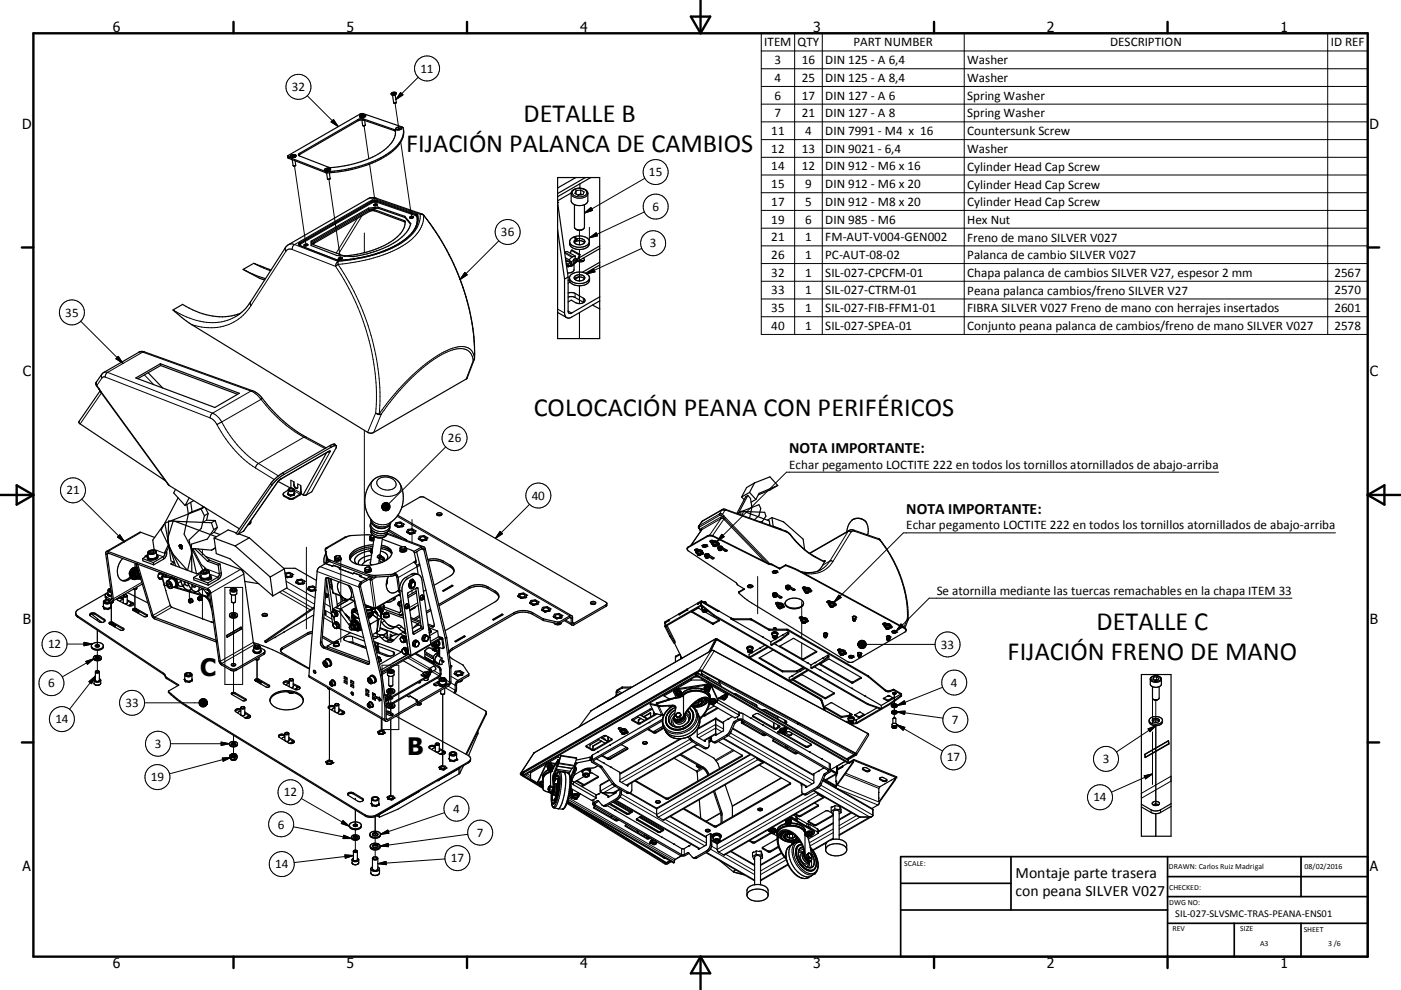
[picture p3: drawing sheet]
<svg xmlns="http://www.w3.org/2000/svg" width="420mm" height="297mm" viewBox="0 0 420 297" stroke-linecap="round" stroke-linejoin="round" font-family="sans-serif">
<defs><g id="words">
<g font-size="7.9">
<text x="157" y="36.7">DETALLE B</text>
<text x="121.8" y="45.7">FIJACIÓN PALANCA DE CAMBIOS</text>
<text x="160" y="124.7">COLOCACIÓN PEANA CON PERIFÉRICOS</text>
<text x="328.8" y="189">DETALLE C</text>
<text x="302.1" y="198">FIJACIÓN FRENO DE MANO</text>
</g>
<g font-size="7.2">
<text x="60" y="202.9">C</text>
<text x="122.1" y="226.5">B</text>
</g>
<g font-size="4.7">
<text x="236.6" y="135.9">NOTA IMPORTANTE:</text>
<text x="271.7" y="154.1">NOTA IMPORTANTE:</text>
<text x="304.5" y="263.4">Montaje parte trasera</text>
<text x="304.5" y="268.8">con peana SILVER V027</text>
</g>
<g font-size="4.2">
<text x="33.9" y="9.6">6</text>
<text x="103.9" y="9.6">5</text>
<text x="173.9" y="9.6">4</text>
<text x="243.8" y="9.6">3</text>
<text x="313.9" y="9.6">2</text>
<text x="383.9" y="9.6">1</text>
<text x="6.7" y="38.7">D</text>
<text x="410.5" y="38.7">D</text>
<text x="6.9" y="112.9">C</text>
<text x="410.7" y="112.9">C</text>
<text x="6.9" y="187.1">B</text>
<text x="410.7" y="187.1">B</text>
<text x="6.8" y="261.4">A</text>
<text x="410.7" y="261.4">A</text>
<text x="33.9" y="290.4">6</text>
<text x="103.9" y="290.4">5</text>
<text x="173.9" y="290.4">4</text>
<text x="243.8" y="290.4">3</text>
<text x="313.9" y="290.4">2</text>
<text x="383.9" y="290.4">1</text>
</g>
<g font-size="3.9">
<text x="229.1" y="13.9">ITEM</text>
<text x="239.1" y="13.9">QTY</text>
<text x="255.9" y="13.9">PART NUMBER</text>
<text x="332.8" y="13.9">DESCRIPTION</text>
<text x="398.9" y="13.9">ID REF</text>
<text x="126.1" y="21.8">11</text>
<text x="232.2" y="19.2">3</text>
<text x="240.4" y="19.2">16</text>
<text x="247.4" y="19.2">DIN 125 - A 6,4</text>
<text x="290" y="19.3">Washer</text>
<text x="87.5" y="27.3">32</text>
<text x="232.2" y="24.6">4</text>
<text x="232.2" y="29.9">6</text>
<text x="240.4" y="24.6">25</text>
<text x="240.4" y="29.9">17</text>
<text x="247.4" y="24.6">DIN 125 - A 8,4</text>
<text x="247.4" y="29.9">DIN 127 - A 6</text>
<text x="290" y="24.6">Washer</text>
<text x="290" y="30">Spring Washer</text>
<text x="232.2" y="35.1">7</text>
<text x="240.4" y="35.2">21</text>
<text x="247.4" y="35.2">DIN 127 - A 8</text>
<text x="290" y="35.2">Spring Washer</text>
<text x="231.2" y="40.5">11</text>
<text x="241.4" y="40.5">4</text>
<text x="247.4" y="40.5">DIN 7991 - M4 x 16</text>
<text x="290" y="40.6">Countersunk Screw</text>
<text x="231.2" y="45.8">12</text>
<text x="240.4" y="45.8">13</text>
<text x="247.4" y="45.8">DIN 9021 - 6,4</text>
<text x="290" y="45.9">Washer</text>
<text x="194.6" y="52.9">15</text>
<text x="231.2" y="51.1">14</text>
<text x="240.4" y="51.1">12</text>
<text x="247.4" y="51.1">DIN 912 - M6 x 16</text>
<text x="290" y="51.2">Cylinder Head Cap Screw</text>
<text x="231.2" y="56.4">15</text>
<text x="241.4" y="56.5">9</text>
<text x="247.4" y="56.5">DIN 912 - M6 x 20</text>
<text x="290" y="56.6">Cylinder Head Cap Screw</text>
<text x="195.6" y="63.2">6</text>
<text x="231.2" y="61.7">17</text>
<text x="241.4" y="61.7">5</text>
<text x="247.4" y="61.7">DIN 912 - M8 x 20</text>
<text x="290" y="61.8">Cylinder Head Cap Screw</text>
<text x="150.2" y="70.9">36</text>
<text x="231.2" y="67.1">19</text>
<text x="241.4" y="67.1">6</text>
<text x="247.4" y="67.1">DIN 985 - M6</text>
<text x="290" y="67.1">Hex Nut</text>
<text x="194.8" y="74.3">3</text>
<text x="231.2" y="72.4">21</text>
<text x="231.2" y="77.7">26</text>
<text x="241.4" y="72.4">1</text>
<text x="241.4" y="77.6">1</text>
<text x="247.4" y="72.4">FM-AUT-V004-GEN002</text>
<text x="247.4" y="77.7">PC-AUT-08-02</text>
<text x="290" y="72.5">Freno de mano SILVER V027</text>
<text x="290" y="77.8">Palanca de cambio SILVER V027</text>
<text x="231.2" y="83">32</text>
<text x="241.4" y="83">1</text>
<text x="247.4" y="83">SIL-027-CPCFM-01</text>
<text x="290" y="83.1">Chapa palanca de cambios SILVER V27, espesor 2 mm</text>
<text x="400" y="83">2567</text>
<text x="231.2" y="88.3">33</text>
<text x="241.4" y="88.3">1</text>
<text x="247.4" y="88.3">SIL-027-CTRM-01</text>
<text x="290" y="88.5">Peana palanca cambios/freno SILVER V27</text>
<text x="400" y="88.3">2570</text>
<text x="19.6" y="95">35</text>
<text x="231.2" y="93.6">35</text>
<text x="241.4" y="93.6">1</text>
<text x="247.4" y="93.6">SIL-027-FIB-FFM1-01</text>
<text x="290" y="93.7">FIBRA SILVER V027 Freno de mano con herrajes insertados</text>
<text x="400" y="93.6">2601</text>
<text x="231.2" y="99">40</text>
<text x="241.4" y="99">1</text>
<text x="247.4" y="99">SIL-027-SPEA-01</text>
<text x="290" y="99.1">Conjunto peana palanca de cambios/freno de mano SILVER V027</text>
<text x="400" y="99">2578</text>
<text x="134.3" y="132.7">26</text>
<text x="236.6" y="140.6">Echar pegamento LOCTITE 222 en todos los tornillos atornillados de abajo-arriba</text>
<text x="19.9" y="148.3">21</text>
<text x="159.4" y="149.9">40</text>
<text x="271.7" y="158.8">Echar pegamento LOCTITE 222 en todos los tornillos atornillados de abajo-arriba</text>
<text x="280.8" y="178.4">Se atornilla mediante las tuercas remachables en la chapa ITEM 33</text>
<text x="14.4" y="194.5">12</text>
<text x="282.1" y="194.6">33</text>
<text x="14.4" y="206.2">6</text>
<text x="285.1" y="206">4</text>
<text x="37.6" y="212.1">33</text>
<text x="16.6" y="217">14</text>
<text x="285.4" y="217.2">7</text>
<text x="46.4" y="224.4">3</text>
<text x="283.9" y="228.4">17</text>
<text x="330.6" y="228.9">3</text>
<text x="45.2" y="234.4">19</text>
<text x="85.1" y="238.9">12</text>
<text x="135.9" y="243.8">4</text>
<text x="327.8" y="240.5">14</text>
<text x="83.3" y="248.6">6</text>
<text x="143" y="251">7</text>
<text x="82.5" y="260.4">14</text>
<text x="135.1" y="258.7">17</text>
</g>
<text font-size="3.1" x="352.3" y="275.3">SIL-027-SLVSMC-TRAS-PEANA-ENS01</text>
<g font-size="2.4">
<text x="271.1" y="259.7">SCALE:</text>
<text x="350.4" y="260.8">DRAWN: Carlos Ruiz Madrigal</text>
<text x="391.1" y="260.6">08/02/2016</text>
<text x="350.5" y="267">CHECKED:</text>
<text x="350.5" y="271.4">DWG NO:</text>
<text x="351.5" y="279.3">REV</text>
<text x="371.9" y="279.4">SIZE</text>
<text x="390.9" y="279.6">SHEET</text>
<text x="377.8" y="283.9">A3</text>
<text x="398.2" y="283.8">3 /6</text>
</g>
</g></defs>
<g fill="none" stroke="#000" stroke-width=".3">
<path d="M228.2 10h181.8v90.3h-181.8zM228.2 15.3h181.8M238.2 10v90.3M246.5 10v90.3M289.1 10v90.3M398.1 10v90.3M92.1 28.7l9.3 9.3M100 35.9l1.4 2.1-2.1-1.4zM107.3 35.9l.1 .3M109 35.7l.1 .3M109.2 37.7l1.4 9.9M118.2 38.9v.3"/>
<path d="M118.4 31l1.2 8M120.1 27.8l.7 .7-2.1 1.4zM125.4 23.2l-6.7 6.7M228.2 20.6h181.8M228.2 25.9h181.8M228.2 31.2h181.8M228.2 36.6h181.8M86.4 47.1l.1 .4M88.3 49.8l3.5 24M89.8 46l.1 .3M97.6 51.4v.4M98 51.5l.1 .4"/>
<path d="M98.6 53.8l3.5 24M110.8 49.2l1.8 12.5M112.3 59.6l13.7 4.7M112.3 59.6l-1.1-.2-.8 .2M112.3 59.6l-24 13.8M112.8 59.5l-.5 .1M120.2 42.7l3.3 22.8M171.2 58a2.85 2.85 0 0 0 4.1 1.2l.7-.5 .2-.7M171.8 57.2a2.87 2.87 0 0 1 4.1 .4 2.18 2.18 0 0 1-3.1 1.3 1.08 1.08 0 0 1-1.1-.5 1.08 1.08 0 0 1 .1-1.2zM193.3 53.5l-18.1 10.4M228.2 41.9h181.8M228.2 47.2h181.8"/>
<path d="M228.2 52.5h181.8M228.2 57.8h181.8M76.1 79l5 2.2M85.6 74.3l-.1 .5 .2 .6M85.7 75.4l-10.4 16.3M87.6 74.9a1.43 1.43 0 0 0-1.9 .5M87.6 74.9l13 5M88.3 73.4l13.1 5M88.3 73.4l-.5 .5-.2 1M88.3 73.4l-1-.2-.8 .2M89.7 73.3v.2M89.7 73.2v.3"/>
<path d="M89.8 73.7h.1M89.8 73.7l11.1 4.3M89.8 72.7l.2 .3M89.8 72.7a.46 .46 0 0 0-.4 .5 .46 .46 0 0 0 .4 .5M89.9 73.1l-.2 .1M89.9 73.1l-.2 .2M90 73l.2 .2M90 73l-.1 .1M90 73h.1M90.2 73.2l-.3 .4M92.2 73.6l-1 .1M94.1 72.7v.3"/>
<path d="M100.6 79.9a70.2 70.2 0 0 1 12 44M100.9 78h.1M100.9 78l.9 .1M101.4 79.3a71.6 71.6 0 0 1 12.3 44.9M101.4 79.3l-.8 .6M101.4 78.4v.9M101.4 78.4l-.6 .5-.2 1M101.8 78.1h.1M102.6 77.6l-1 .1M107.2 65.5l-6.4 10.4M108.5 64.7l-7 11.5M109.2 69.9v5.9"/>
<path d="M110.7 63.1v.4M111.3 60.4l.2 .2M111.3 60.4l-21.5 12.3M111.5 60.6l.1 .2M111.5 60.6l-21.5 12.4M111.5 60.6h.1M111.6 60.8l-21.4 12.4M112.2 60.4l-.7 .2M112.3 62.9l.1 .4M112.4 60.3h.3M112.4 60.4l-.9 .2M112.4 60.3l-.2 .1"/>
<path d="M112.7 60.4h.4M112.7 60.3l.4 .1M113 60.7l-1.4 .1M113 60.7l11.6 4M113.1 60.4l12 4.3M113.1 60.4l11.7 4 .3 .3M113.1 61.5l-1 .2M113.2 60.2l-.2 .5M113.2 60.2l11.8 4 .3 .3M113.2 60.2l-1.2-.1-.7 .3M121.2 66.2v.3M123.9 65.3l-1 .1"/>
<path d="M124.6 64.7l.3 .2M124.9 64.2l-.3 .5M124.9 64.9a5.3 5.3 0 0 1-.9 4.3M125.1 64.7l-.2 .2M125.1 64.7l.1 1M125.3 64.5l-.2 .2M125.3 64.5a7 7 0 0 1-3.3 6.9 36.2 36.2 0 0 1-20.2 6.7M126 64.3a10.7 10.7 0 0 1-6.2 8.9 44.2 44.2 0 0 1-18.4 5.2M126 64.3l1 .3M126.5 64.2l-.5 .1M127 64.6a69.2 69.2 0 0 1 15.3 42.9 3.8 3.8 0 0 0-5.2-3.4 29.6 29.6 0 0 0-12.8 7.9 73.9 73.9 0 0 0-10.6 12.2M127 64.6a10.7 10.7 0 0 1-6 9 44.8 44.8 0 0 1-19.6 5.7"/>
<path d="M127.1 64.6h-.1M127.1 64.6h.1M149.6 72.2l-11.7 11.7M167.2 60.7h.1M169.3 75.6l2.4 1.4M169.3 76l2.1 1.2M170.7 78.5l.4 .3v.7l-.8 .1-.5-.3M171.2 78.5h.1M172.5 77.4l.5 .3-1.2 1.3M173.7 69.1v4.3M173.7 74.9v9.4M175.2 63.9l2-1.6 .5 .8z"/>
<path d="M176.7 71.4l2-1.6 .5 .9zM176.7 68.2v4.3M192.4 74.5l-16.5 7.6M193.2 63.6l-16.5 7.8M228.2 63.1h181.8M228.2 68.5h181.8M228.2 73.8h181.8M228.2 79.1h181.8M24.2 96.4l12.7 12.6M51.9 93a20.4 20.4 0 0 0 15.5 3.3l3.2-1.3M75.1 90.6l-.1 .5 .3 .6M75.3 91.7a14.6 14.6 0 0 1-17.8 5.7"/>
<path d="M139.4 81.7l.7 .8-2.2 1.4zM167.2 92.7l2.1 1.2M170.3 93.3l1.1 .6M172.4 88v1.3M173.7 85.7v5.4M173.7 93.8v7.8M174.9 89.5v1.2M175.9 82.1l2-1.4 .5 .9zM228.2 84.4h181.8M228.2 89.7h181.8M228.2 95h181.8M28.9 114.6l-.1 .5 .2 .5"/>
<path d="M29 115.6l.6 .9M29 115.6v.2M29.6 116.6h.1M29.6 116.5v.1M29.6 116.5l.7 1M30.3 117.5l20.5 28.2M30.3 117.5l-.1 .2M30.4 117.9l-6.4 9.3M30.5 112.3l-.1 .5 .2 .6M30.6 113.4l-1.6 2.2M31.5 113.1l31.5 12.3M31.5 113.1h-.6l-.3 .3"/>
<path d="M32.3 111.7l31.4 12.3M32.3 111.7h-1.2M32.3 111.7l-.5 .5-.3 .9M35.5 106.9l1.4 2.1-2.1-1.4zM42.8 105.6l32.4 11.7M42.8 105.6l-1.1 .1M42.8 105.6l-10.5 6.1M43.3 112.5l2.8 2.9M43.3 105.6h-.5M75.2 117.3a7.4 7.4 0 0 1 3.1 2.5M75.2 117.3l-11.5 6.7M75.8 117.3h-.6"/>
<path d="M78.3 119.8a42.1 42.1 0 0 0 12.8 11.4M78.3 119.8l-11.8 6.8M78.6 119.6l-.3 .2M78.6 119.5h.1M78.6 119.5v.1M141.9 108.2a3.8 3.8 0 0 0-5.4-3.4 32.5 32.5 0 0 0-13.7 9.2l-4.4 4.8-4.1 5.5M141.9 108.2l-2.1 5.5M142.2 107.8l-.3 .4M142.3 107.4l-.4 .8M63 125.4l1 .6 1.1 1.4M63.7 124a6 6 0 0 1 2.8 2.6M63.7 124l-.4 .4-.3 1"/>
<path d="M65.1 127.4a34.9 34.9 0 0 0 11.5 13M66.5 126.6a32.6 32.6 0 0 0 11 12.4M66.5 126.6l-1.4 .8M77.5 139l6 3.8M77.5 139l-.7 .7-.2 .7M91.1 131.2l6.3 3.4M91.1 131.2l-13.6 7.8M91.7 131.1l-.6 .1M98.3 135.6h.6M98.5 135.4l-.1 .1M98.5 135.4l-14.1 8.2M98.5 135.4l.4-.1v.3"/>
<path d="M98.9 133.7l.4 .5M98.9 135.6l-7.1 12.9M109.2 129.1v39.6M112.6 123.9l.2 .1M112.6 123.9l-2.4 5.8M112.8 124l.9 .2M112.8 124.1l.6 .3 .9-.1M113.7 124.2l.6 .1M114.3 124.3l-2.3 5.4M133.6 134.1l-17 17M24.5 149.7l12.8 12.9M42.3 159.7l-9.9 5.7 .1 .5"/>
<path d="M57.6 153.5l-1.1 .7M60.7 151.8v.7M61.9 156.1l-1.1 .6M64.2 159.7l-1.2 .7M74.8 157v.3M76.6 140.4l5.6 3.5M81.1 145.1l.4 .4M83.1 144.7l-10.1 14.7M83.2 144.6l-.1 .1M83.3 144.6l-.2 .1M84.4 143.6l-.1 .1M84.4 143.6l-1.2 1"/>
<path d="M84.8 141.9l.4 .4M85.3 148.7v.3M86.4 147.7l-.2 .7 .9 .4 1.1-.2 .3-.6-.3-.2M86.5 149.4v.2M87.2 146.3l.4 .2M87.2 144.1l.9 .5 .1 .9M88.2 149.3v.3M88.2 147.3l1.7 .9v.3M88.2 145.5h-.1M88.2 145.5a1.1 1.1 0 0 0 1 1M89.3 145.2l.9 .4 .2 2.1-.2 .2-2.1-1.1M111.2 159.2a2.7 2.7 0 0 0 3.8 1.9l.8-.5 .4-.7"/>
<path d="M111.2 155.8a3.5 3.5 0 0 0 5.8 1.2l.1-.3M111.3 158.7a3.6 3.6 0 0 0 4.8 .9M111.3 158.7a2.76 2.76 0 0 0 2.2 2 2.76 2.76 0 0 0 2.7-1.2M111.3 156.8a2.31 2.31 0 0 0 2.6 2.7 2.16 2.16 0 0 0 2.9-1.9M111.5 159a3.9 3.9 0 0 0 4.8 .4M111.6 156.2a4.6 4.6 0 0 0 5.1 .8M111.9 144a2.54 2.54 0 0 0 1.2 4.1 5.4 5.4 0 0 0 6.9-.8l.2-1-.2-1.1M112 157.6l.4 .4a3.2 3.2 0 0 0 3.5 .2M113.3 143.9a3.5 3.5 0 0 1 5.5 1.3 2.35 2.35 0 0 1-3.2 1.8 2.33 2.33 0 0 1-2.5-2.9zM119.1 154.9l51.7 29.9v.5l.4 .2 .5-.2M123.5 155.9v6.8M149.9 159.4l.8 .7-2.2 1.4z"/>
<path d="M158.8 151.3l-10.3 10.2M209.5 157.7v.1M209.6 157.8l.1 .3M209.6 157.7v.1M209.7 158.5h-.2M209.7 158.5l.3 .4M209.7 158.1v.4M209.8 159h.1M210 158.9l-.1 .1M210 158.9l.1 .4M210.3 158.5l.1 .4M210.3 158.5l-.3 .4"/>
<path d="M210.4 158.9l-.1 .1M210.4 158.9l-3.2 4.7M210.5 156.4l-.9 1.3M210.5 156.4l-.1 .2M210.7 156.2l-.2 .2M215.8 154.2v.4M215.8 154.2l.8 .1M215.8 154.2l-6.2 3.5M215.8 154.6l.5 .1M215.8 154.6l-6.1 3.5M216 155.2l.1 .4M216 155.2l-5.7 3.3"/>
<path d="M216.1 155.6h.6l.3 .2M216.1 155.6l-5.7 3.3M216.1 155.6l-3.4 5M216.3 154.7l.4 .4M216.3 153.1l-.5 1.1M216.3 153.1l.4-.1 .5 .2M216.3 153.1l-5.8 3.3M216.6 152.9l-.3 .2M216.6 154.3l.4 .4M216.6 154.3l-.3 .4M216.7 155.1l13.4 13.8M216.7 155.1l-.7 .1"/>
<path d="M217 154.7l.5 .6M217 154.7l-.3 .4M217 155.8l12.2 12.7M217 155.8l-3.4 4.9M217.2 153.2l-.6 1.1M217.5 152.8l.2 .3M217.5 155.3l13.4 13.9M217.5 155.3l-.5 .5M217.7 153.1l18 6.5M217.7 153.1l-.5 .1M235.5 159.3l.2 .3M235.7 159.6l1.3 1"/>
<path d="M254.2 159.5l.5-.1 .4 .3M254.2 159.5l-5.4 8.8M254.2 159.5l-11.4 6.5M254.6 159.1l-.4 .4M255.1 159.7l-5.4 8.8M255.3 156.2a3.2 3.2 0 0 1 4.5 .7M255.9 159l.3 .4M256.2 159.4l-.7-.1-.4 .4M256.2 159.4l7.5 2.6M365.3 141.7h-129.5l-20.8 20.7M400.4 159.9h-129.6l-20.7 20.8M31.9 179.1v.5"/>
<path d="M32.4 177.1l.3 .5 .6 .1M32.6 166l-.5 .3-.4-.1M33.2 176.6a.55 .55 0 0 0-.7 .6 .55 .55 0 0 0 .8 .4M33.6 179.6l-.5 .2v.5M35.2 161.1l.7-.6 1.4 2.1zM36.7 179.3v.3M39.4 171.7l-.1 .5M40.2 170.7a1.61 1.61 0 0 0-.8 1.5 1.61 1.61 0 0 0 1 1.4M40.4 176.8v5.8M41 170.6a1.57 1.57 0 0 0-1 1.6 1.57 1.57 0 0 0 1.1 1.5M41.4 170.8a1.65 1.65 0 0 0-.7 1.6 1.65 1.65 0 0 0 1.1 1.3M41.5 171.4l-.1 1.2 .3 .7 .5 .4"/>
<path d="M42.5 174.7l-8.5 4.9-.4-.1M44.5 165.5a1.34 1.34 0 0 1 2.2 .1 1.6 1.6 0 0 1-2.3 .1zM46.2 164.8l3.2 1.2 .6-.3M46.8 165.6a1.67 1.67 0 0 1-2.5 .3M46.9 166.3l2 .7 .1 .8M48.7 172.7l.3 .2M48.9 172.9l-.2 .2 .7 2.5M50 174.5a1.18 1.18 0 0 1 1.3 .6 1.18 1.18 0 0 1-.2 1.4 1.45 1.45 0 0 1-1.1-2zM50.2 174.2a1.51 1.51 0 0 1 1.3 2.3M51.3 168.3l.8 .3 .1 .5M51.4 169v.3M52.3 173.4h-.1"/>
<path d="M53 173.8l-.2 .2M53.5 175.3l-.3 .2M55.8 174.7l-.5 .2M56.7 179.9a.69 .69 0 0 1 .5 1M56.7 179.9h-.1M56.8 177.1v2.8M57.8 175.4l-.2 .1M58 164.9l2.4 4.5M58 164.9l-.3 .2M58.1 164.6l-.1 .3M59.4 179.3a.46 .46 0 0 1 .5 .3 .46 .46 0 0 1-.2 .5l-.3-.3zM59.4 179.2l.4 .2"/>
<path d="M59.8 179.4l.3 .4-.2 .4M60.4 171.4a1.49 1.49 0 0 1 2.1 0 1.46 1.46 0 0 1-2.2 .2zM60.7 164.8v1.7M60.7 176.5v9.4M61.4 170.5l4.4 1.6 .5-.3M61.5 178.7l-.3 .2M62.7 171.5a1.67 1.67 0 0 1-2.5 .3M62.8 172.2l2.5 1 .1 .7M63.2 173.2l.1 .5M67.4 176.2h5.3v29.1h-5.3zM69 177.1a1.14 1.14 0 0 0 2 0M69.2 176.7a.96 .96 0 0 1 1.6 .4 .96 .96 0 0 1-.9 .4 .96 .96 0 0 1-.8-.7z"/>
<path d="M72.1 170.8l-9.9 5.8 .1 .5M73.1 172.2l-9.9 5.7-.4-.1M83.8 177.7l9.2 5.3M84.6 177.1l9.2 5.3M85.8 174.4l8.6 5M85.9 176.4l8.4 4.9M91.9 164.2v24.5M95.1 171.5l12.6 4.7M96 170l12.3 4.6M97.1 168.6l.7 .3M97.6 165.1v.5M98 173.5l-.4 .3"/>
<path d="M98 167.2l.1 .6M98.5 173.5l.6 .3M98.8 175.3l.6 .1M98.9 168l.1 .5M99.3 173.7l.6 4.1M99.8 177.7l.1 .1M99.9 177.8l.1 .2M99.9 177.8l2.4 .9M102.2 168.2v24.5M103.9 161.1l-5.7 3.3M104.9 179.7l1.5 .5M110.5 173.8l.5 .2"/>
<path d="M110.7 172.4v.5M111 174l1.1 8.4M111.2 173.5h.1M111.2 173.5l.3 .4M111.2 173.5l-.2 .5M111.5 173.9l-.5 .1M111.5 173.9l1.2 8.4M111.7 173.1l-.5 .4M112.4 172.6l.1 .5M112.9 173.1l-1.4 .8M113.1 167.2l.1 .1M113.6 167.5h.1"/>
<path d="M113.8 166.4l-.6 .5M113.8 166.4h.1M113.9 166.9l.2-.1a.42 .42 0 0 1 0 .5 .42 .42 0 0 1-.5 .1zM114.2 166.7l-.5 .3-.2 .6M114.5 167.9l.6 .5M116.1 160.3l10.3 3.8M117.1 172.3l.1 .6M118.1 172.1l.1 .5M118.1 179.4l.1 .4M119.5 177.3l.4 .2M119.6 178.5v.1M119.8 177.1l.7 .3"/>
<path d="M120 178.1l-7.3 4.2M121.5 161.8v.2M121.6 173.3l.7 .2M122.8 174.6l.1 .1M123 174.1h.1M123.3 172.3l.7 .3M123.5 177.1v1M123.6 173.8h.1M124 168.7l-5.6 3.2M124.3 168.5l.1 .4M124.6 177.4l.2 .1M124.9 176.4l.4 .1"/>
<path d="M125 170l-5.6 3.3M126.4 164.7l.7 .3M126.6 179.1l.1-.1a.3 .3 0 0 1 .3 .5 .3 .3 0 0 1-.5 0zM126.8 178.5a.84 .84 0 0 0-.8 .6 .84 .84 0 0 0 .2 .9M132.9 168.3v.5M135 169.6v.4M140.6 176.1v.5M146.3 176.1v.5M148.4 177.3v.5M206.4 164v.2M208.5 165.1v.2M209.1 166.3a.62 .62 0 0 1 1.1 0"/>
<path d="M209.2 166.2a.4 .4 0 0 1 .6-.2 .4 .4 0 0 1 .1 .6 .41 .41 0 0 1-.5 .1 .41 .41 0 0 1-.2-.5zM211.6 167.1l.2-.1 .5 .1M212 160.8v.2M212.7 166.6l-.1 .1M213.1 162.5v.2M213.1 162.3v.1M213.4 167.4v.2M213.7 163.6a.61 .61 0 0 1 1.1 0M213.8 160.8v.1M213.9 163.5a.44 .44 0 0 1 .5-.1 .44 .44 0 0 1 .3 .4 .44 .44 0 0 1-.6 .2 .44 .44 0 0 1-.2-.5zM215.4 163l-.1 .1M215.6 164.9l.3-.2 .3 .2"/>
<path d="M216.4 160.3l.7 .7-2.1 1.4zM216.7 164.3l-.1 .1M217.4 165.2v.1M221.5 177.6v.2M223.1 176.7v.1M227.2 173v11.1M230.3 169v.2M231.1 169.2v.2M231.6 169.3v.2M232 178.9l.3-.2 .3 .2M233.7 170.5v.1M233.8 179.2v.2"/>
<path d="M233.8 170.5v.1M235.5 169.5v.2M235.6 169.5v.2M235.9 176.6h.6M235.9 176.6h.1M236.5 176.6h.1M237 160.6a24.8 24.8 0 0 0 7.5 6.6M237.1 160.6h-.1M237.7 176.9v.2M240.2 171.5v.2M240.8 176.2v.2M240.8 176.5v.2"/>
<path d="M241.4 177.6a.62 .62 0 0 1 1.1 0M241.4 177.6a.45 .45 0 0 1 .6-.3 .45 .45 0 0 1 .3 .5 .52 .52 0 0 1-.9-.2zM244.4 167l.1 .2M244.5 167.2l2.7 1.5M247.1 168.3l.2 .1M248.8 168.3l.5-.1 .4 .3M248.8 168.3l-1.1 1.5-1.5 1M248.8 168.3l-2.1 1.2M249.7 168.5a7.9 7.9 0 0 1-8.7 3.5M251.5 178.5l.7 .8-2.1 1.4zM263.5 161.6l.2 .4M263.7 162a37.6 37.6 0 0 1 8.3 23.5"/>
<path d="M263.8 161.9l-.1 .1M263.8 161.9h.1M387.4 179.5h-108.8l-9.9 9.8M20.1 193.2h7.6M23.3 184.8v.3M25.2 192.7l2.5 .5-2.5 .5zM25.7 198.4l2.4-.8-1.9 1.7zM28.1 197.6l-9.4 5.5M28.6 184.1v.3M29.2 185.7v.5M29.2 189.1v5M29.2 195.1v2.6"/>
<path d="M29.2 198.3v3.2M31.2 185.8v.3M32.9 180.7l-.2 .2M33.4 180.9v5.8M33.8 186.7v.3M37 188.5v.3M39.7 180.8v.3M40.9 182.6v.3M44 184.4v.3M51.1 181.6l-5.2 3h-.4M51.5 182.2l-5.2 3 .1 .5M56.6 180a.42 .42 0 0 1 .5 .2 .42 .42 0 0 1-.2 .6z"/>
<path d="M56.8 180.2h.1M63.1 180.6l-.3 .2M70 180.9v4M70 185.5v14.3M76 192.7l-10 5.7-.4-.2M76.1 194.2a1.14 1.14 0 0 0 2 0M76.3 193.9a.99 .99 0 0 1 1.6 .4 .86 .86 0 0 1-.9 .4 .86 .86 0 0 1-.7-.8zM76.4 193.3l-9.9 5.7v.5M77.1 198v5.8M79.1 195.9v.4M84.7 194.2v.5M92.3 189.9v.5"/>
<path d="M96.5 192.5l-.4 .3M97.1 185.3l2.6 1.5M97.1 198.5a.95 .95 0 0 1 .9 .5 .95 .95 0 0 1-.2 1.1 1.09 1.09 0 0 1-.7-1.6zM97.1 198.4a1.15 1.15 0 0 1 1 1.7M97.1 184.4l2.4 1.4M97.2 183l2.1 1.2M97.4 181.1l1.6 .9M97.5 194.2l-.4 .2M100.2 192.7a.63 .63 0 0 1 .6-.3 .63 .63 0 0 1 .5 .4l-.2 .1a.57 .57 0 0 1-.9-.2zM101.2 181.6l.3 .1M101.5 192.7l-.6 .4-.8-.2M103.4 180l.6 .3"/>
<path d="M103.9 184.8h.1M104.6 189.7l.4 .2M105.3 187.7a.69 .69 0 0 1 .6 1M105.3 186.8l-.8 .5M105.4 187.1a.95 .95 0 0 1 .5-1.2 .95 .95 0 0 1 1.3 .6 1.69 1.69 0 0 1 .1 2.7l-.9-.3M105.6 191l.2 1.7M105.7 185.9a2.18 2.18 0 0 1 2 3.3M106.5 185.5l.5-.1 .7 .3M106.8 183.2l-.5 .4M108.9 193.9v.3M109.4 181.4l2.7 1M109.6 182l1.4 .1"/>
<path d="M110.5 199l-.4 .3M111.5 182.9l-.8 .3-.9-.1M111.8 184.1a1.42 1.42 0 0 1-1.5 1M111.8 183.5a1.99 1.99 0 0 1-1.7 .7M112.1 182.4l.2 .2M112.5 192.7l.8 .5M112.5 183.3l.8 1.2M112.6 183.2l.8 1.3M112.7 182.3l-.1 .3M112.7 182.3l-.6 .1M112.8 194.4l.3 .2M112.9 193.9v.5"/>
<path d="M112.9 182.4a2.77 2.77 0 0 1 1.3 2.8M113.1 183.8v7.3M113.1 192.8v3M113.2 197.1l.7 .2-.5 .4M113.4 193.9l.2 1.7M113.5 193l-.1 .2M113.6 182v.2M113.9 190.4v.3M114 197.4l-.6 .4M114.1 181.7v.5M114.5 199.6h5.1v19.3h-5.1zM115.1 184.1a.79 .79 0 0 1 1.3 0l-.7 .3-.5-.1z"/>
<path d="M115.1 182.1l.1 .7M115.2 190.3l.1 .6M115.3 186.3l-.8 .5M115.4 191l-.9 .5M115.7 190l.2 1.5M116.4 184.1l-.2 .2a.87 .87 0 0 1-1.1-.1M116.6 191.9l-.8 .5M116.9 192l-.8 .5M117.2 191.7l.1 .4M117.9 195.5l.1 1M119.8 181.5l.6 .2M120.1 183.5l-.5 .3 .1 .7"/>
<path d="M120.1 183.3l.6 .2M120.4 188l-.8 .6M120.7 183.4v.1M121.5 189.1l-.6 .4M121.5 189.3l-.4 .3M122.2 181.2a.82 .82 0 0 0-.7 .5 .82 .82 0 0 0 .2 .9M122.3 197.4l6.3 3.6M122.9 197.1l6 3.4M123.8 190.1l.4 .1M125.2 180.8l-2.5 1.5M126 188.5l.7 .3M126.2 188l.7 .2"/>
<path d="M127.8 196.1l2 1.2M128.5 188.5a.28 .28 0 0 1 .4 .2 .28 .28 0 0 1-.3 .3M129 188.7l-.4 .4M129.6 193.6h.1M129.7 195h.1M129.7 195a.4 .4 0 0 1 .5 0 .4 .4 0 0 1 .2 .4M129.7 195l.4 .1M129.8 194.8l.4 .2 .2 .4M129.9 187.8l-.4 .3M130.1 195.1h.1M130.1 192.9l.2 .4v.5M130.2 195.3l.2 .1"/>
<path d="M130.3 194.1l1.3 .6M130.4 195.4l.4 .1M130.5 198.8l1.2 .6M130.8 194l1 .6M131.4 191.1l.7 .2 .1 .4M132.8 191.7l-.3 .2-.4-.2M133.1 194.2l-.2 .1M133.9 191.1l-.4 .2M133.9 191.3l-.4 .3M135.7 194.4v.5M154.1 183.8v.5M159.7 183.8v.5"/>
<path d="M162.8 185.6v.5M163 185.7v.5M167.2 186.6v.5M167.7 186.6v.5M169.5 186l1.7 1 .5-.3 .4 .3v.5M181.6 181.5v.4M199.5 186.5l.1 1.1 .2 .2M199.7 187.9l-.3 .1M202.6 196.9v.2M203.8 196.4l.2 .1M204.3 197.2v.1M207.5 183.5v.2"/>
<path d="M210.6 183.2l.1-.1a.6 .6 0 0 1 .7-.2 .6 .6 0 0 1 .4 .6h-.1a.66 .66 0 0 1-1.1-.3zM211.7 182.9a.81 .81 0 0 0-1.2 .3M211.9 183.1l.1 .1M213.2 195.2l-3.7 6M213.2 195.2l-53 30.6M213.2 195.2l.9 .1M213.2 195.2h.1M213.6 186.9v.3M213.9 186.9v.3M214 195.2l.1 .1M214.1 195.3l-3.6 5.9M214.1 195.3l46.1 24.8"/>
<path d="M214.7 192l-.2-.3-37.3 21.6M214.7 192.1h.1M215 191.6l-.1 .3M215.6 186.1v.1M219.5 185.6v.2M219.9 185.7v.2M224.1 195.3a.85 .85 0 0 1 1.5 0M224.3 195.2a.71 .71 0 0 1 1.2 .3 .68 .68 0 0 1-.7 .3 .68 .68 0 0 1-.5-.5zM224.9 185.7v.2M225.3 185.7v.3M227.7 197.4v.1M230.4 188.7v.3"/>
<path d="M230.8 188.8v.3M231.6 191a.82 .82 0 0 1 1.4 0M231.8 190.9a.6 .6 0 0 1 .7-.2 .6 .6 0 0 1 .4 .6 .58 .58 0 0 1-.7 .2 .58 .58 0 0 1-.4-.6zM232.7 181.1v.2M233.3 182.3a.64 .64 0 0 1 1.1 0M233.4 182.1a.47 .47 0 0 1 .6-.1 .47 .47 0 0 1 .3 .5 .46 .46 0 0 1-.6 .1 .46 .46 0 0 1-.3-.5zM233.7 193.9v.1M235.9 188.8v.3M236.2 190.1l.2 .1M236.2 190l.3 .1M236.3 188.9v.3M239.8 185.4v.2"/>
<path d="M240.4 180.5v10.7M240.4 192.9v4.7M240.5 197.7v.3M240.5 186.6a.62 .62 0 0 1 1.1 0M240.6 186.5a.4 .4 0 0 1 .6-.2 .4 .4 0 0 1 .1 .6 .4 .4 0 0 1-.5 .1 .4 .4 0 0 1-.2-.5zM240.8 197.7v.3M244.8 195.5v.1M245.9 199.2v.2M248 190.2h.1M248.1 180.6v.2M248.2 197l.2 .2M248.3 196.9l.2 .2"/>
<path d="M248.8 181.8a.63 .63 0 0 1 1.1 0M249 181.7a.44 .44 0 0 1 .5-.1 .44 .44 0 0 1 .3 .5 .45 .45 0 0 1-.6 .1 .45 .45 0 0 1-.2-.5zM251.3 195.1v.2M251.9 196.3a.61 .61 0 0 1 .5-.3 .61 .61 0 0 1 .6 .3M252 196.2a.4 .4 0 0 1 .6-.2 .4 .4 0 0 1 .1 .6 .4 .4 0 0 1-.5 .1 .4 .4 0 0 1-.2-.5zM256.6 185.2h.1M258.2 196.1h.1M259.7 193.3h20.6M264.9 187.3v.2M265.5 188.4a.64 .64 0 0 1 1.1 0M265.7 188.3a.45 .45 0 0 1 .5-.1 .45 .45 0 0 1 .3 .5 .45 .45 0 0 1-.5 .1 .45 .45 0 0 1-.3-.5zM266.9 191.1h.1"/>
<path d="M270.1 187.2l.7 .7-2.1 1.4zM271.2 188.4v.2M272 185.5l.2 .1M272 185.5l-1 2.8M272.2 185.6l.1 .2M272.2 185.6v.4M26.7 204.5l1.9-1.7-1.1 2.3zM28.2 205a1.18 1.18 0 0 0 2 0M28.6 204v.1a.72 .72 0 0 0 1.2 0M28.6 204.1a.68 .68 0 0 0 1.2 0M28.6 202.8l-7.7 10M29.8 204v.1"/>
<path d="M43.3 210.9h16.3M49 202v.3M49.6 202.7v.4M50 203.3v.3M50.5 207.4v.4M53.5 205.4v.2M56.8 212.2v.3M57.3 202.4a.88 .88 0 0 1-1.2 .4M69.1 200.6v.5M70 201.3v6.5M70 208.6h.1M70.5 207.8v.4"/>
<path d="M70.8 200.6v.5M73.6 209.6v.4M74.9 214.6v.3M77.5 203.7v.4M80.7 205.5v.4M86.4 207.5l.8 .4 .8-.1M86.6 204.4v.4M89.6 205.9v.4M92.6 202.7l22.8 13.1M98.8 206.7v21.8M98.9 204.7a.57 .57 0 0 1 .7 .3 .57 .57 0 0 1-.2 .8l-.5-.5zM99 204.6a.78 .78 0 0 1 .7 1.2"/>
<path d="M100.1 211.8v.3M103 213.4v.3M103.9 203.3v.2M110.2 211.2a.65 .65 0 0 1 .7 .4 .65 .65 0 0 1-.1 .7 .78 .78 0 0 1-.6-1.1zM110.3 211.1a.79 .79 0 0 1 .7 1.2M110.4 203.5a.95 .95 0 0 1 .9 .6 .95 .95 0 0 1-.1 1 1.09 1.09 0 0 1-.8-1.6zM110.4 203.4a1.16 1.16 0 0 1 1.1 1.7M114.3 201.6l.1 .3M114.3 215.6v3.9M114.5 202.3l-.4 .2M114.5 202.5l-.4 .3M115.4 208.5l.9 .6"/>
<path d="M115.4 208.6l.8 .5M115.8 215.6l.4 .2M115.9 209.7l.2 .3h-.5M116.1 209.7h.1M116.2 201.5a1.15 1.15 0 0 0 1.9 0M116.4 201.1a1 1 0 0 1 1.6 .4 .97 .97 0 0 1-1.7-.2zM116.6 213.5v.5M116.6 209.2l.3 .2-.5 .5M117.2 205.9v1.7M117.2 208.2v3.8M117.2 212.6v2.1M117.2 215.8v23.3"/>
<path d="M117.6 214.1v.4M126.5 202.8l.9 .5M127.1 201.7l1 .6M127.3 201.7l.9 .5M127.4 202.5v.2M127.4 203.3h.1M127.8 202.8l.2 .4h-.5M128 202.8h.1M128.5 202.8l-.2 .2M129.5 201.5l2.2 1.3v.3M130.1 201.2l1.8 1.1 .3-.2M130.3 205.1v.4"/>
<path d="M131 203.5l.7 .3M131.2 205l.3 .2M131.3 204.5v.5M131.7 200l-.3 .2M131.7 203.9a1.15 1.15 0 0 0 2 0M131.9 202.9l.6 .4M132 203.6a.84 .84 0 0 1 .9-.3 .84 .84 0 0 1 .6 .8 .93 .93 0 0 1-.9 .3 .93 .93 0 0 1-.7-.7zM132.2 201l-.3 .2M132.7 208.3v21.8M133.5 206.3l2.5 1.5M133.7 204l1.1 .6M133.9 205.1l.5 .3"/>
<path d="M134.4 205.9l2.1 1.2 .4-.3M135.1 204.8l1.4 .8 .4-.3M135.2 202.9l2.1 1.2v.5M140.4 202.3v.5M145.8 213.9v.4M179.2 212h.1M185 208.4l.2 .2M185 207.6l.9 .6M185.2 207.2l1.2 .7M185.5 218.5v.3M186.4 219.9a.64 .64 0 0 1 1.1 0M186.5 206.2v.3"/>
<path d="M186.5 219.9a.44 .44 0 0 1 .5-.3 .44 .44 0 0 1 .3 .6 .47 .47 0 0 1-.5 .1 .47 .47 0 0 1-.3-.4zM186.6 206.1v.3M187.5 219.8v.1M189 206.1v.3M189.2 206.2v.1M189.6 215.9v.3M191.2 216.8v.3M191.4 216.1l.1 .1M191.5 215.8l.2 .1M192 216.8v.3M193.8 215.5v.1M194.3 218.7v.2"/>
<path d="M194.9 213.9l.1 .1M195.9 219.6v.2M195.9 214.5h.1M195.9 213.5h.1M196.7 219.6v.2M197.1 211.8l1.3 2.7M197.6 211.8l1.2 2.7M198 211.8v.1M200.4 211.8l.4 .6M201.7 211.6v.1M202 215.6a1.68 1.68 0 0 0 1 2.5M202.1 211.8a4.4 4.4 0 0 0-2.4 6.8 5.7 5.7 0 0 0 9.1-4.2l-.4-1.2-1.2-1.4"/>
<path d="M202.1 214.8a2.19 2.19 0 0 0-.3 3M202.3 213.9a3 3 0 0 0-1.4 3.1M202.5 213a3.1 3.1 0 0 0-1.8 3.8M202.5 212.9a2.84 2.84 0 0 0-1.2 4.7 3.8 3.8 0 0 0 5.7-3.4l-.8-1.1M202.6 212.2a3.6 3.6 0 0 0-2.1 5.6 4.5 4.5 0 0 0 4.7 .4 4.5 4.5 0 0 0 2.5-4l-.5-1.1-.6-.6M202.7 208.4a.82 .82 0 0 1 1.5 0M202.9 208.3a.61 .61 0 0 1 .6-.2 .61 .61 0 0 1 .5 .5 .63 .63 0 0 1-.7 .2 .63 .63 0 0 1-.4-.5zM203 206.6v.3M203 215.8l.1 .2M203.6 209.3h.1M203.7 215.7l.1 .2M204.3 214.6l-.4 .7-.8 .1-.4-.5"/>
<path d="M204.7 208.9a5.6 5.6 0 0 1 7.8 0l.3 .9M205.4 214.3a1.59 1.59 0 0 1 .9 2.3M205.6 215a1.83 1.83 0 0 1-1.1 2.1 1.83 1.83 0 0 1-2.2-.6M205.6 214l.8 .4 .5 1.1M205.9 213.4l1 .9M206.1 213.2l.7 .8M206.3 206.9a6.6 6.6 0 0 1 4.5 0M207.6 213.6a4.3 4.3 0 0 1-4.1 5.3 3.4 3.4 0 0 1-3.6-1.7M208.4 210.8v.3M208.4 202.2l-51.4 29.7M208.5 210.7v.4M208.7 213.1a4.9 4.9 0 0 1-3 6.5 4.9 4.9 0 0 1-6.9-1.9"/>
<path d="M209.3 202l-.2 .1M209.3 210.1v.8M209.4 202.2l44.9 26M209.4 210.1v.8M209.6 215a5.6 5.6 0 0 1-5.7 6.6 4.4 4.4 0 0 1-4.2-2M209.8 210.4h.1M210.4 202.2l-.1 .1M211.3 206.9a6 6 0 0 0-6.7 1.1l-.3 .8M211.3 206.9a.89 .89 0 0 1 1.4 .1M211.3 206.9v.1M211.4 214.5v.2M211.6 206.9a.57 .57 0 0 1 .6-.2 .57 .57 0 0 1 .4 .6 .63 .63 0 0 1-.7 .2 .63 .63 0 0 1-.5-.5z"/>
<path d="M211.7 205.3v.3M212.1 209.7l-.4 .7M212.1 209.8l-.4 .7M212.2 207.5l.7 1.3M212.2 209.8l-.5 .8M212.4 210.2l-.5 .8-1 .6M213 210.8a.84 .84 0 0 1 1.5 0M213.3 210.6a.57 .57 0 0 1 .7-.2 .57 .57 0 0 1 .3 .6 .63 .63 0 0 1-.7 .2 .63 .63 0 0 1-.4-.5zM213.4 205.8v.3M215.1 210.3v.5M215.1 209.6v.3M215.6 204.6l23.6 12.7"/>
<path d="M215.7 204.2h.1M216.3 209.4v.2M216.4 219.5l-1.9-1-5 2.8M216.5 209.6a.64 .64 0 0 1 1.1 0M216.6 209.5a.44 .44 0 0 1 .6-.2 .44 .44 0 0 1 .2 .5 .45 .45 0 0 1-.5 .1 .45 .45 0 0 1-.3-.4zM216.9 217.1l-2.4-1.4-5.5 3.2M216.9 218.7l-2.4-1.3-5.5 3.1M218.3 208.2v.2M218.8 219.4l.3 .2M219 219.9l25 14.4M219.6 218.6l24.4 14.1M219.9 216.8l.4 .3"/>
<path d="M220.2 216.4l.4 .3M221.2 214.9v1l.4 .2M221.6 213.6v.9M222.4 216.7v.3M222.7 214.1v1.8l-.4 .2M225.8 214.8v.2M228.7 219.8l-.4 .3M229.1 220l-.5 .3M232.1 218.3h-.1M232.1 218.4v.3M232.9 218.4v.3M233.6 217.9v.3"/>
<path d="M234 219.6v.2M234.2 219.8a.64 .64 0 0 1 1.1 0M234.3 219.7a.42 .42 0 0 1 .5-.2 .42 .42 0 0 1 .2 .5 .46 .46 0 0 1-.4 .1 .46 .46 0 0 1-.3-.4zM234.5 201.2v.3M234.7 201.3v.2M235.5 217v.1M236 218.4v.3M237.8 203.9v.2M238.9 201.3v.2M239 201.2v.3M239.3 217.3l16.7 9M246 209.8v.1"/>
<path d="M246 209.6v.2M246.4 210.1h-.2M247.3 209.3v.3M247.6 209.3v.3M250.1 207.9v.2M252.2 214.9v.3M252.4 214.9v.3M254.5 216.5a.84 .84 0 0 1 1.4 0M254.7 216.3a.6 .6 0 0 1 .6-.2 .6 .6 0 0 1 .4 .6l-.1 .1a.55 .55 0 0 1-.6 .2 .55 .55 0 0 1-.3-.7zM254.7 214.6v.2M254.8 214.5v.3M255.4 204.6v.3"/>
<path d="M255.4 214.3v.2M255.7 204.6v.3M256.2 214.5v.1M256.6 216l.1 1.1M256.8 215.9v.9l.2 .2M257.5 215.1v.2M257.7 215.1v.2M258.2 203.3v.2M259.1 214.4v.1M260.1 220l.1 .1M260.3 202.8v.2M260.3 202.8v.3"/>
<path d="M264.9 209.5v.1M265.4 207v.3M266.1 210.1v.2M266.3 210.1v.2M267 207.1v.3M267.4 218.1a.84 .84 0 0 1 1.5 0M267.6 217.9a.54 .54 0 0 1 .7-.2 .54 .54 0 0 1 .3 .7 .55 .55 0 0 1-.7 .2 .55 .55 0 0 1-.3-.7zM267.8 206.8v.3M267.8 209.4v.1M268 206.9v.2M268.1 208v3.1M268.1 211.5v1.6"/>
<path d="M268.1 213.5v1.9M268.1 208.2v2.9M268.1 213.5v.2M268.8 213.5l13.9 2M268.8 213.5l2.5-.2-.1 1zM268.9 217.4l13.7 7.9M268.9 217.4l2.4 .8-.5 .9zM269 211.6l2.1-1.4 .4 1zM270 208.8l.2 .1M270.1 208.6l.2 .2M270.2 208.1v.3M282.6 206.2l-13.6 5.4"/>
<path d="M344.2 218.7l2.4-1-1.8 1.8zM344.9 203.8a1.91 1.91 0 0 0 3.3 0M345.2 203.3a1.84 1.84 0 0 1 2.8 .2 1.64 1.64 0 0 1-2.9 .1zM345.5 209.4v7.8M345.5 219.6v15.8M346.5 210v6.7M346.5 217.7v24M346.6 217.7l-11.9 7.9M51.1 223.1h17.7M66.3 222.6l2.5 .5-2.5 .5zM66.7 227.4l2.5-.1-2.3 1.1zM69.2 227.3l-18.4 4.9"/>
<path d="M70 220.6v2.9M70 224.1v2.9M85.2 220.4v.4M88 222.1v.3M90.3 239.6l14.4 8.3M105.9 237.9v.3M106.5 239.5v.4M108.7 239.5v.4M130.3 223.8v.3M133.2 225.4v.3M137.6 230.6v1.6M137.7 230.5h.1"/>
<path d="M137.9 230.4v1.5M140.4 228.6v.3M156.6 232.2l-.1 .2M156.8 231.9l-.1 .2M157.5 232.4l1.6 .9M158 232.1l1.1 .7M160.2 225.8l-4 6.1M160.2 225.8l-.2 .2M160.2 225.8h.1M161.3 234.4v.3M162.8 235.3h-.3a.37 .37 0 0 0-.5 .3 .37 .37 0 0 0 .5 .4h.3M162.8 235.2l-.7 .1-.2 .3"/>
<path d="M163.6 229.4v.3M164.4 230.5a.61 .61 0 0 1 .6-.2 .61 .61 0 0 1 .5 .6l-.2 .1a.6 .6 0 0 1-.6 .1 .6 .6 0 0 1-.3-.6zM164.4 230.9a2.34 2.34 0 0 0-1.7 2M164.6 236.2l.2-.3v.8l-.3 .6v-.3M165.2 231.6a2.72 2.72 0 0 0-2.4 2.2M165.2 228.9v.2M165.4 237.9h.3M165.4 231.3h.1M165.5 235.9l.2 .4-.4 1.2M165.6 237.5h.2M165.6 238.3l.1 1.2 .3 .7M165.7 230.5h.1"/>
<path d="M165.7 230.6a.86 .86 0 0 0-1.5 0M165.7 233.8l.3 .1M165.8 236h.3M165.9 232.2l.3 .1M166.2 233.8h.1M166.5 233.2a1.14 1.14 0 0 1 1.1-1.3 15.5 15.5 0 0 1-.8 9 1.01 1.01 0 0 1-1.1 1.1l-.4-2M166.5 233.2l-.2 .4M166.5 233.2l.2-.4a.59 .59 0 0 1 .7 .3 .59 .59 0 0 1 0 .7 12.5 12.5 0 0 1-1.5 7.1l-.2 .1-.3-.4-.1-2.5M166.5 233.2l-.5 1.3M166.6 238.7v.4M166.9 229.7l.3 .1M167 233.6l-.4 .3-.5 1.3"/>
<path d="M167 233.5a9.8 9.8 0 0 1-1 6.7l-.1 .1a1.83 1.83 0 0 1-.4-2.1M167 233.5l-.4 .1-.6 1.4M167.1 232.6l.1 .1a11.4 11.4 0 0 1-.4 6.8l-.5 1.2-.5 .4M167.1 229.9l4.4 .6M167.2 234.8l-.1 .4M167.4 229.1l4.8 .7M167.6 228.9l4.7 .7M167.8 231.5a4.5 4.5 0 0 1 .5 3.7 14 14 0 0 1-1.9 7.1l-.3 .1M170.3 231.9a2.23 2.23 0 0 1 .5 2 17 17 0 0 1-2 8.8l-.2 .1M170.4 239.9l31.8 18.3M170.5 239.4l32 18.4M170.7 238.7h.2"/>
<path d="M170.8 238.3h.2M171 236.8h.3M171.1 234.7h.1M171.1 233l.3 .1M171.9 234.5v.9M172 239.3v.1M172 231.6l-.2 .3M172 239.4a.64 .64 0 0 1 1.1 0M172 231.5l.1 .1M172.1 239.4a.43 .43 0 0 1 .5-.3 .43 .43 0 0 1 .3 .6 .48 .48 0 0 1-.5 .1 .48 .48 0 0 1-.3-.4zM172.1 230.5h.3M173.9 238.1v.2"/>
<path d="M174.7 232.5a1.13 1.13 0 0 1 2 0M175 232.3a.97 .97 0 0 1 1.6 .4 .95 .95 0 0 1-.9 .4 .95 .95 0 0 1-.8-.6zM175.9 223.9v.2M176.9 227.2v.9M177.1 227.2v.9M177.4 224.8v.3M177.6 226.5v1.4l.4 .2v.5l-.4 .2M177.7 224l.1 .1M177.9 223.7l.1 .1M178.1 239.8v1l.4 .2v.5l-.4 .2M178.2 224.8v.3M178.7 238.4v.9"/>
<path d="M179.2 233.1v.2M180.3 229.9l-.4 .2M180.5 230.1l-.4 .2M180.6 226.7v.2M181.2 221.8h.1M182 222.3v.1M182.2 227.5v.3M182.3 221.4h.1M182.3 239.2h.1M182.8 234l-2.8 1.7M182.9 227.5v.3M183.3 221.8v.3"/>
<path d="M184 235l-4 2.3M184.4 235.9l-3.5 2 1.9 1M184.7 235.6l-.4 .2M184.8 239.6l.3 .3M185.8 236.7l-2.1 1.2 .5 .2M185.9 239.1l25.4 14.7M185.9 237.6l.4 .2M188.1 224.5v.3M188.2 235.7v.1M188.2 237.6l-.4 .3M199.6 239.4v.3M200.4 239.4v.3"/>
<path d="M204.3 221.6l-18.5 10.7M206.8 221.8l-21 12.1M207.2 221.6l-.4 .2M207.6 222.5l-21.3 12.2M207.9 222.2l-.4 .2M209 223.3l-21.3 12.2M209.2 229.8h.1M209.3 229.7l-.1 .1M209.4 229.6l-.1 .1M210.5 230.3l-1.7 1M210.8 230.1l-.3 .2M210.8 230.5l-1.8 1.1"/>
<path d="M211.4 222.4h-.1M211.4 224.3l-.4 .2M214.5 222.5l.4 .2M214.5 220.5l.1 .1M215 220.4l-.5-.3-3.6 2.1M217 221.5l25.1 14.5M217.8 220.6l.4 .2M218.4 220.7l25.1 14.5M219.8 225l-5.3 3M220.1 225.2l-5.4 3.1M222.4 226.7v.3M225.1 226.4l-28.2 16.3-8.3-4.7"/>
<path d="M226.5 227.2l-29.6 17.2-10.6-6.2M227.2 227.9l-29.8 17.3M227.3 227.6h-.1M228.6 228.5h.1M228.6 228.7l-29.9 17.3M228.7 220.3v.3M229.5 220.3v.3M231.9 222.2v.2M234.2 233.3l-14.6 8.5M234.3 233.4l-14.7 8.5M235.2 220.2v.3M236.8 235v.3"/>
<path d="M238.1 225.8v.2M238.9 225.8v.2M240.9 238.3l-25.9 14.9-1.6-.9M241.5 223.8v.3M241.5 238.1l.5 .2M241.6 236.2h.1M242.3 223.8v.3M243.1 223.4v.3M244 237.1l13.9 8-6.3 3.7M244.7 237.7l-29.7 17.1-1.6-.9M244.9 236.2l.3 .2M245.3 238.4l-29.8 17.2"/>
<path d="M245.4 238.1h-.1M245.4 236.3l15.4 8.8-9.2 5.3M245.8 235l.4 .2M246.1 235.5l15.6 9.1M246.7 234.2l15 8.7M246.8 239.2l-29.9 17.3M246.8 238.9h.1M246.9 232.5l.4 .2M247.3 232.1l.3 .2M248.6 229v1.8l-.4 .3v.4l.4 .3M250.5 236.1v.1M250.7 235.6l.1-.1 12.9 5.2"/>
<path d="M250.8 235.3h.1M250.8 235.3h.2M251.1 231h.1M251.1 231.8h-.5v.3l-3.1 1.8M251.2 236.7l12 4.8M253.3 232.4l10.2 4.1M253.5 232l10.3 4.1M256.5 226.3l-.1 .1M258.8 230.7v.3M259.6 231.2v.2M260.2 220.1l-3.7 5.9M260.2 220.1l.1 .6"/>
<path d="M263.9 233.6v.3M264.7 234.1v.3M343 232.7l2.5-.5-2.1 1.5zM345.5 232.2l-12.3 5.5M351.1 232.9l-8.9 5.1M351.1 234.3l-8.9 5.2M88 248l17.4 3.6M102.8 246.2l1.9 1.7-2.4-.8zM103.1 250.6l2.3 1h-2.5zM103.4 256.5l2.5 .2-2.4 .8zM105.5 258.8a1.15 1.15 0 0 0 2.1 0M105.9 257.8l.2 .3"/>
<path d="M105.9 257.9l.2 .2M105.9 256.7l-17.7 2.1M106.1 258.1l.4 .2 .5-.2M106.5 243v5M106.5 248.9v2.6M106.5 252.1v3.2M107.1 257.8l-.1 .3M107.1 257.9l-.1 .2M109.5 244.5v.3M112.5 245v5.8M112.5 251.5v2.8M112.5 255v2.4"/>
<path d="M112.8 244.5v.3M113.3 259.1l2.4-.7 .1 1zM113.3 244.8l.4 .2M113.8 244.2v.1M114 253.9l2.4-.9 .1 1zM114.1 250.3l2.2-1.3 .3 1zM133.3 243.8l-19.2 6.5M133.4 257.7l-20.1 1.4M140.2 250.3l-26.2 3.6M172.4 241.8l27.4 17M178.2 242.2v.3M179 240.2l.4 .2"/>
<path d="M181.4 241.5l.5 .3M184.4 245.9v.3M184.8 240.1l25.1 14.5M185.2 245.9v.3M187.6 247.7v.3M187.8 244v.2M188.6 244v.2M189.4 243.5v.3M190.9 249.1l.3 .7M190.9 245.8v.2M191.2 249.7v.1M193.2 250.6l.3 .1"/>
<path d="M193.5 250.7l1.1 .6M193.6 250.6l-.1 .1M193.9 251.3v.3M194.7 251.3v.3M195 254.9h.1M195.5 252.9v.1a.68 .68 0 0 1 1.2 0M195.7 252.9a.44 .44 0 0 1 .6-.1 .44 .44 0 0 1 .2 .5 .43 .43 0 0 1-.5 .1 .43 .43 0 0 1-.3-.5zM197.2 249.4v.3M198 249.4v.3M198.8 249v.2M199 257.2v.2M199.4 245.8l12.4 7.1"/>
<path d="M199.6 258.8l-.2 .1M200.2 258.5l-.3 .5M200.8 245l11 6.3M204.4 254.6v1.8l-.4 .2M205.1 254.6v1.8l.4 .2M206.1 255.8l.4 .3M208.5 257.2l.4 .2M209.4 254.8h.1M211.8 255.7l14.4 8.3M211.8 255.3l.4 .2M213 254.7l13.2 7.7M213 253.2l.4 .2"/>
<path d="M213.9 252.2a1.15 1.15 0 0 1 2 0M214.1 247.7v.3M214.1 252a.83 .83 0 0 1 1-.3 .83 .83 0 0 1 .5 .8 .96 .96 0 0 1-1.6-.3zM214.9 247.7v.3M216 243.8l-4.3 2.6M216.1 244l-4.3 2.4M216.3 243.3l-.3 .2M216.5 244.4l-.3 .2M217.6 256.3l8.6 5M219 255.5l7.2 4.2M225.5 252.6v.2M226.2 257.2a1.01 1.01 0 0 1 1.8 0"/>
<path d="M226.3 252.6v.2M228.7 254.4v.2M230.3 255.3v.3M231 249.6a.84 .84 0 0 1 1.4 0M231.1 255.3v.3M231.1 249.6a.61 .61 0 0 1 .7-.3 .61 .61 0 0 1 .4 .6 .64 .64 0 0 1-.7 .2 .64 .64 0 0 1-.4-.5zM233 250.3a3.5 3.5 0 0 1 3.7-2.4 4.1 4.1 0 0 1 4.6 2.1v.3M233.4 250.9l.6 .7 .9 .5M233.6 250.4l.3 .5M233.6 250.4l.3 .4M233.7 250.3l.3 .7M233.9 250.9l.2 .2"/>
<path d="M233.9 250.8l.1 .2M234.3 256l-6.3 3.7M235.2 257.2l-7.2 4.1M235.7 246.9a.83 .83 0 0 1 1.4 0 3.9 3.9 0 0 1 4.4 2.5M235.7 247.1a3.1 3.1 0 0 0-2.8 2.3M235.8 257.9l-7.8 4.5M235.8 247.1a.6 .6 0 0 1 .6-.5 .6 .6 0 0 1 .5 .6l-.6 .2-.5-.2M235.8 247.1v.1M235.8 247.2l-.9 .2M236 250.5v.6M236.2 259.3l-8.2 4.7M236.6 250.2v1.3"/>
<path d="M236.7 253.9a4 4 0 0 0-.6 4.7 6.6 6.6 0 0 0 5.4 4.9l.7-.1M236.7 250.2v1.3M237.1 247l2.3 .4M237.3 245.3v.3M237.6 250.2v1.3M237.7 250.2v1.3M238.3 250.6v.5M238.6 244.9v.9M238.7 252.7a3.8 3.8 0 0 0-.9 4.6 6.9 6.9 0 0 0 5.4 5.2l1-.3M238.9 245.2v.9M239.1 245.5v.9M239.3 244.6v.3"/>
<path d="M239.4 255.8l.5-.1 .7 .2M239.4 255.3h.8l.7 .4M239.5 253.6a3.4 3.4 0 0 0-.3 4.3 4.4 4.4 0 0 0 4.4 3.2l.2-.1M239.6 252.1h-.1M239.7 254.7l1.2 .2M240 252.6a2.41 2.41 0 0 0-2.1 3.4 6.8 6.8 0 0 0 5.5 6.1 2.64 2.64 0 0 0 1.7-3.6 8.7 8.7 0 0 0-2.2-4.3M240.1 244.6v.3M240.3 256.1a2.07 2.07 0 0 0 1.7 3.1M240.4 253.4a2.03 2.03 0 0 0-1.5 2.9 5.3 5.3 0 0 0 4.4 4.7 2.45 2.45 0 0 0 1.2-3.6l-1.4-2.5M240.7 254.1a2.03 2.03 0 0 0-1.1 3.2 3.7 3.7 0 0 0 3.8 3 2.77 2.77 0 0 0 .2-3.8l-.4-.8M240.7 254.3l-.7 .1M241.9 247.1v.9"/>
<path d="M242 250.5a.84 .84 0 0 1 1.4 0M242.2 250.4a.52 .52 0 0 1 .7-.2 .52 .52 0 0 1 .2 .7 .53 .53 0 0 1-.7 .1 .53 .53 0 0 1-.2-.6zM242.2 257.8l-.2 .1M242.4 247.2v.9M242.4 258.9l-.2 .7-.4 .5M242.4 246.4v.3M242.7 258.8l-.1 .8-.3 .7M242.7 258.1l-.2 .1M242.8 247.4v.9M243.2 256.1a3.1 3.1 0 0 1 .2 4.1M243.2 258.1l.1 1.4-.3 .8M243.7 249v.3"/>
<path d="M244 247.3v.3M244.8 247.3v.3M245 248.7v.9M245.2 241.7v.2M249.8 247.1l-4.4 2.5M249.8 248.7l-7.2 4.1M249.8 249.8l-7 4M249.8 251.4l-6.2 3.6M249.8 243.6a1.03 1.03 0 0 1 1.8 0M255.4 243.9l-3.8 2.2M256.8 244.7l-5.2 3M345.1 243v.8"/>
<path d="M346.5 244.1v6.8M347.9 243v.8M111.2 261.9a1.5 1.5 0 0 0 2.6 0M111.7 260.6l.1 .3 .5 .2M111.7 260.8l.6 .3M112.9 261.1h-.6M113.2 260.9l-.3 .2M113.2 260.9l-.2 .1M113.3 260.6l-.1 .3M113.3 260.7l-.1 .2"/>
<circle cx="89.5" cy="26" r="3.8"/>
<circle cx="128" cy="20.5" r="3.8"/>
<circle cx="196.6" cy="51.6" r="3.8"/>
<circle cx="152.2" cy="69.6" r="3.7"/>
<circle cx="195.8" cy="73" r="3.7"/>
<circle cx="196.6" cy="62" r="3.8"/>
<circle cx="21.6" cy="93.7" r="3.8"/>
<circle cx="136.3" cy="131.4" r="3.8"/>
<circle cx="21.9" cy="147.1" r="3.8"/>
<circle cx="161.4" cy="148.7" r="3.7"/>
<circle cx="16.3" cy="193.2" r="3.8"/>
<circle cx="122.2" cy="181.9" r=".33"/>
<circle cx="284.1" cy="193.3" r="3.8"/>
<circle cx="15.4" cy="204.9" r="3.8"/>
<circle cx="18.6" cy="215.7" r="3.8"/>
<circle cx="39.6" cy="210.8" r="3.7"/>
<circle cx="286.1" cy="204.8" r="3.8"/>
<circle cx="286.4" cy="215.9" r="3.7"/>
<circle cx="47.2" cy="233.1" r="3.7"/>
<circle cx="47.4" cy="223.1" r="3.7"/>
<circle cx="87.1" cy="237.7" r="3.8"/>
<circle cx="285.8" cy="227.2" r="3.8"/>
<circle cx="329.8" cy="239.2" r="3.7"/>
<circle cx="331.6" cy="227.7" r="3.8"/>
<circle cx="84.3" cy="247.3" r="3.8"/>
<circle cx="84.5" cy="259.2" r="3.8"/>
<circle cx="136.9" cy="242.6" r="3.8"/>
<circle cx="137.1" cy="257.4" r="3.8"/>
<circle cx="144" cy="249.8" r="3.7"/>
</g>
<g fill="none" stroke="#000" stroke-width=".36">
<path d="M108 34.9v.2M108 35.1h.1M108 35.1l.2 .1M108.1 34.7l.2-.2a.71 .71 0 0 1 1.1 .4l-.3 .2a.58 .58 0 0 1-.7 .1 .58 .58 0 0 1-.3-.5zM108.1 35.2h.1M108.5 35.9l.2 1.7M108.5 34.7v.2M108.7 37.6h.1M108.8 37.6v.1M108.8 37.7h.5M108.8 34.7l.2 .1-.4 .2-.1-.3M108.8 34.7v.2"/>
<path d="M108.8 34.7h-.3M109.3 36.1l.1 1.5M109.4 37.7h-.6M109.4 37.6l-.1 .1M109.5 35l.1-.2a1.12 1.12 0 0 0-1.8 .1l.4 .3M109.5 35l-1.3 .2M109.5 35l-.1 .1M109.5 34.7v.3M109.5 37.6h-.1M117.3 28.1v.1M117.7 28.6l.4 2.3M117.8 27.9v.2"/>
<path d="M118.1 30.9l.2 .1M118.1 27.9l.2 .1-.4 .2-.1-.3M118.1 27.9v.2M118.1 27.9h-.3M118.1 30.9h.1M118.5 28.5l.2 2.3M118.6 39.4l-9.5-3.4h-1.3l-18.3 10.6M118.6 30.9h-.2M118.6 30.9h-.4M118.7 38.5l.2-.2a1.03 1.03 0 0 1 1.6 .2l-.6 .4a.79 .79 0 0 1-1.2-.4zM118.7 28.2l-.7 .5-.6-.3M118.7 28.2l-.1 .1a1 1 0 0 1-1.3-.1"/>
<path d="M118.7 30.8l-.1 .1M118.8 27.9a.93 .93 0 0 0-1.5 .3M118.8 27.9l-.1 .3M118.8 30.8l-.2 .1M118.8 27.9a.96 .96 0 0 1-1.5 .3M120.1 38.8l-.5-.2-.5 .4M120.9 38.7a7.4 7.4 0 0 1-3.7 7.1 37.2 37.2 0 0 1-19.3 6.1M86.2 46.9l.3 .6 11.4 4.4M86.3 46.7l22.1-12.6 12.2 4a4.4 4.4 0 0 1-1 4.9 23.5 23.5 0 0 1-13 7.2l-4.2 .9-4.7 .4-11.4-4.4zM87.6 47.9l.4 1.8M87.7 46.8v.2M87.9 49.7l.1 .1"/>
<path d="M87.9 46.7l.2 .2-.3 .1-.1-.2M87.9 46.7l.1 .2M87.9 46.7l-.2 .1M88.5 48.2l.2 1.4-.7 .1M88.6 49.7l-.6 .1M88.6 46.9a1.05 1.05 0 0 1-1.5 .1M88.6 46.8a.84 .84 0 0 0-1.4 .3l.1 .2M88.6 47l-1.3 .3M88.6 49.6v.1M88.6 46.7v.2M88.6 46.8v.1M88.6 46.9l-.1 .2 .3-.3a1.15 1.15 0 0 0-1.9 .1l.4 .4"/>
<path d="M89.6 46.1l18.2-10.4h1.2l9.3 3.2a3.7 3.7 0 0 1-1.1 4.2 23.6 23.6 0 0 1-13.8 6.6 10.4 10.4 0 0 1-4.8 .5l-8.8-3.4-.3-.3zM97.4 50.7a1.09 1.09 0 0 1 1.7 .1 1.12 1.12 0 0 1-1.8 .1zM97.4 50.9l.4-.3a.69 .69 0 0 1 1.1 .3l-.2 .2a.84 .84 0 0 1-1.3-.2zM97.4 51l.2 .3M97.9 51.9l.3 1.8M98 50.8v.2M98.2 53.7l.2 .1M98.3 53.7l.1 .1M98.3 50.7l.1 .3-.4-.2M98.3 50.7v.3M98.3 50.7l-.3 .1M98.4 53.8h.2"/>
<path d="M98.7 51.8l.2 1.9M98.8 53.8h-.2M98.8 53.7l-.3 .1M98.9 51.1h-.1M98.9 53.7h-.1M98.9 51l-.1 .1M98.9 50.8v.2M98.9 53.6l-.1 .2M167.2 53.3h12.6v48.3h-12.6zM171.2 57.9l-4 2.4M171.6 57.2a3 3 0 0 1 4.6 .7v2.4a2.85 2.85 0 0 1-4 1.1l-.9-.9-.1-2.5zM172.6 53.3l-5.4 3.1"/>
<path d="M172.7 57.2v1M173.9 55.1l-.2 1.4M174.1 57l1 .6-.3 .8-1.4 .2-1-.6 .3-.8M174.1 57l-1.4 .2M174.1 58.2l-1 .3M174.1 57v1.2M174.1 58.2l.3 .3M175.5 53.3l-8.3 4.8M177.1 53.3l-9.9 5.7M89.7 73.5h.1M91.2 73.4h.1a.54 .54 0 0 1 .6-.2 .54 .54 0 0 1 .4 .4l-.2 .1a.54 .54 0 0 1-.5 .2 .54 .54 0 0 1-.4-.5zM92.1 73.7l-.7 .1"/>
<path d="M93.3 72.3l.1 .4M93.4 72.7v1M93.8 72.9l17.6-10h.9l9 3.3a4.4 4.4 0 0 1-1.8 4.5 27.6 27.6 0 0 1-16.3 6.1l-9.3-3.4zM101.5 77.4h.1a.54 .54 0 0 1 .6-.2 .54 .54 0 0 1 .4 .4l-.1 .1a.54 .54 0 0 1-.6 .2 .54 .54 0 0 1-.4-.5zM102.4 77.7l-.7 .1M110.5 62.4v.4M110.5 62.4l-17.2 9.9M110.5 62.8l-17.1 9.9M112.1 61.4l.1-.1a.53 .53 0 0 1 .5-.2 .53 .53 0 0 1 .4 .4l-.1 .1a.55 .55 0 0 1-.9-.2zM113 61.6l-.7 .1M113.3 62.1l-2.8 .3M113.3 62.1v.4"/>
<path d="M113.3 62.1l8.1 2.8M113.3 62.5l-2.8 .3M113.3 62.5l8.1 2.8M121.4 64.9l1.7 2.2a11.4 11.4 0 0 1-6.6 6.7 36.7 36.7 0 0 1-10.6 3.2l-4.9-.3-7.7-3v-1.4M121.4 64.9v.4M121.4 65.3l1.7 2M121.5 66.7l-9.1-3.4h-1.2l-17.4 10M123.2 65.4l-.1 .1M123.8 65.4h-.6M123.8 65.3h.1a.55 .55 0 0 0-.5-.4 .55 .55 0 0 0-.5 .5l.2 .1M123.8 65.3l-.7 .2M125.2 65.7a9.4 9.4 0 0 1-5.3 7.2 37.6 37.6 0 0 1-18.9 5.1l-11.3-4.5"/>
<path d="M167.2 68.9l2.1 14.8M167.2 60.7l3.1 22.4M169.3 75.6l.8-.1 2.4 1.4M169.5 77.3l1.1 .7M169.6 77.9l1.1 .6M169.6 78.3l1 .2M169.7 78.9l.6 .4M169.8 79.5l.7 .2 .8-.2M169.9 79.9h.1M170.3 79.3v.3M170.3 79.9v.2M170.5 79.9l-.2 .2"/>
<path d="M170.6 78l.1 .5M170.7 78.5l.3-.2v.4M170.7 78.5l.3 .2M170.8 72.4a2.47 2.47 0 0 0 2.9 1.8 2.77 2.77 0 0 0 3-1.7M170.8 72.5a2.4 2.4 0 0 0 2.9 2.4 2.41 2.41 0 0 0 3-2.4M171.1 78.8l-.8 .5M171.1 79.5h.2M171.2 78.4l.1 .1M171.2 78.4l-.2 .3M171.3 75.1l.2-.1 2.4 1.4M171.3 75.1l2.4 1.4M171.3 75.1l-.3 .9"/>
<path d="M171.3 78.5v1M171.3 79.8h.1M171.3 79.8l-.6 .1-.8-.1 .4 .3M171.3 79.8h-.2M171.8 79.4v.1M171.8 79.5l-.5 .3M171.9 79.4l-.1 .1M172 78l.1 .1M172.1 79.2v1.7a1.61 1.61 0 0 1-2 1M172.1 79.2l-.3 .2M172.1 71l1 .6M172.1 71l-.1 .3"/>
<path d="M172.1 71a3.3 3.3 0 0 1 4.6 1.5M172.2 61.4v6.8l.7 .7M172.5 76.9l-.4 1.2M172.5 76.9l-1 .2-.9 .9M172.6 72.3l.1 .1M172.7 72.4a2.23 2.23 0 0 1 2.5 .4M172.8 71.7l-.6 1.1M172.8 71.7l-.9-.5-.8 .5-.3 .7M172.8 71.7l-.7 .6 .1 .5M172.9 68.9l.7 .2 .8-.1M172.9 68.9l1.4 .1M173 77.7l-1.2 .7"/>
<path d="M173.1 71.6l-.4 .8M173.1 71.6a1.41 1.41 0 0 1 2.2 1.2 2.15 2.15 0 0 1-3.1 0M173.7 78.1l1.2 .2M173.7 76.5a5.1 5.1 0 0 1-1.9 2.7l.2-1.2M173.9 76.4a5.8 5.8 0 0 1-1.8 2.8M173.9 76.4l-.2 .1M174.9 77.4a.66 .66 0 0 1 .1 .9 .66 .66 0 0 1-.8 .3l-.9-.2M175.2 61.4v6.9l-.9 .7M179.8 78.7l-5.2 3M179.8 79.5l-4.3 2.5M179.8 73.8l-6.3 3.6M179.8 74.6l-7.2 4.1"/>
<path d="M72.1 94a19.4 19.4 0 0 1-17.4-2.7l-2.8 1.7 4.8 3.9 53.5 32.8a1.88 1.88 0 0 0 1.8 0l27.9-16.1 2.3-5.8a67.4 67.4 0 0 0-14.2-42l-1.5-1.6-13.7-4.7a3 3 0 0 0-2.4 .1l-24.2 14-.6 .7-10.5 16.3a12.9 12.9 0 0 1-4.5 4.4M72.9 80.8l3.2-1.8 5.2 2M72.9 80.8l3.9 1.9 2.8 .9M72.9 80.8l5 2.7 1.5 .5M167.2 93.7l2.7 1.6M169.3 83.7v10.2l.1 .9 .5 .5M170.3 89.1l.8-.1 1.1 .1 2.8 1.6M170.3 83.1v10.2a.65 .65 0 0 0 .3 .7 .65 .65 0 0 0 .8-.1l8.4-4.8M170.3 83.1l-1 .6M170.3 87.9l.8-.1 1.1 .1 2.7 1.6a.69 .69 0 0 1 .5 .6 .69 .69 0 0 1-.4 .6M170.3 90.6l1-.6 1.3 .8a2.49 2.49 0 0 0 2.4-.1M170.7 83.9l-.4 .3"/>
<path d="M170.7 83.3a2.33 2.33 0 0 0 2.8 2.4 2.77 2.77 0 0 0 3.2-1.7 2.21 2.21 0 0 0-2.5-2.4 2.98 2.98 0 0 0-3.5 1.7 2.62 2.62 0 0 0 3.2 1.8 2.83 2.83 0 0 0 2.8-1.5M170.9 84.6l-.6 .4M172.4 82.9a1.9 1.9 0 0 1 2.9 .5 1.89 1.89 0 0 1-3.2 0zM173.6 83.1l-1.2 .7M173.6 83.1l1.1 .2 .5 .4M173.6 83.1l-.8 .2-.6 .4M177.6 91.5l2.2 1.2M179.8 90.3l-8.7 5-.5 .1-.7-.1M30 117.3l-6.3 9.1v.5l25.9 17.3M40.7 113.4l7.4-4.3 23.7 8.9-7.4 4.3zM44.4 111.8l4.4 4.6M48.1 109.1l.1 .6"/>
<path d="M48.2 109.7l-6.9 3.9M48.2 109.7l23 8.6M97.8 134.4l-6.1-3.3a47.7 47.7 0 0 1-14-12.7l-1.9-1.1-33.3-11.9-.6 .1-11 6.4-2.1 3.1 .1 .7 1.3 2 20.3 27.8 21.3 13.2M97.9 135.8l-7 12.7M98.5 135.4l-15 8.8-10.5 15.1M98.5 135.4h.1M100.8 133.8a.98 .98 0 0 0-1.6-.2l-14.4 8.3-2.7 2-11.3 16.2 .5 .3M49.1 157.4l-3.3 4.6 .4 3.1M49.1 157.4v.1M49.2 157.4h-.1M52.6 146.8l-.5 1.1 3.4 3.8M53.4 149.4l-5.1 9.6 3.5 7.1 4.4 5 1.6-6.6 5.6 .6"/>
<path d="M56 151.4l.5 2.8M56.5 154.2l-1.3 6.1 5.7 10.8M56.7 149.4l-1.2 2.3M57.2 150.7l.4 2.8M57.6 153.5l-1.1 .7M58.1 150.2l-2.6 1.5M60.3 152.7l-10.9 4.3 1.3 7 3.2 6.2M60.3 152.7l1 2M61.2 152.1l-3.6 1.4M61.2 152.2l-.9 .5M61.3 154.7l-1 3.8-3.6 3.5 2.2 10.1M61.5 152.3l.9 1.8"/>
<path d="M62.4 154.1l-.5 2 2.6 .1M62.4 154.1l-1.1 .6M63.4 156.8l-12.8-.5-.2 6.4 2.3 7.1M63.4 156.8l.7 2.1M64.1 158.9l-1.9 2.8-4.8 1.6 .1 8.3M64.5 156.2l.7 2M64.5 156.2l-1.1 .6M65.2 158.2l-1 1.5 1.8 .7M65.2 158.2l-1.1 .7M70.9 159.9l-2.5-.9-4.2 2.4M73 159.4l-1.7 1M73 159.3v.1"/>
<path d="M75.1 156.3l.1 .2M75.2 156.5l-.1 .5-.8 .6M75.2 156.5l-.6 .7M86.3 148.3l.8 .4 1-.1M86.3 148.3h.1M86.4 148.3l.6 .4M86.4 148.3h.3M86.4 147l-1.2 .8a.69 .69 0 0 0 .1 1.2l1.4 .7 1 .1 2.2-1.3 .5-.8M86.4 147.9v.4M86.4 148l.3 .3M86.4 147v1M86.7 148.3l.9 .2"/>
<path d="M86.7 148.3l.3 .4M86.8 146.8a.56 .56 0 0 1 .6-.2 .56 .56 0 0 1 .4 .6 .56 .56 0 0 1-.6 .1 .56 .56 0 0 1-.4-.5zM87 148.7h.1M87.1 148.7h.1M87.2 144.1v2.4l-3.8-2.1M87.6 148.5h.4M87.6 148.5l-.5 .2M88 148.5v.1M88 148.6l-.9 .1M88.1 148.5l-.1 .1M88.1 148.5h.1M88.1 148.5h-.1"/>
<path d="M88.1 144.6v.9a.74 .74 0 0 0 .3 .8 .74 .74 0 0 0 .8 0l.1-1.1M88.2 148.1l-.6 .4M88.2 148.1l-.1 .4M88.2 146.9a1.03 1.03 0 0 1-1.8 .1M88.2 146.9a1.02 1.02 0 0 0-1.8 .1M88.2 147.9h.1M88.2 148v.1M88.2 147v1M88.2 148h.1M88.2 147.9l.1 .1M88.3 148l-.2 .5M88.3 148h.1"/>
<path d="M88.3 148l-.2 .6M90.2 145.6l-.1 2.5-2.1 1.3-1.3 .1-1.8-1.2M90.3 148.1l.6 .4M90.9 148.5l.8 .1 1.8-1.1 7.3-13.3a.4 .4 0 0 0-.1-.5 .4 .4 0 0 0-.5 0l-15 8.6a12.2 12.2 0 0 0-3.7 3.2l-10.2 14.9M111.2 155.8a2.4 2.4 0 0 0 2.5 2.5 2.61 2.61 0 0 0 3.5-1.6M111.2 155.8a8.9 8.9 0 0 1 1.6-12.5 5.5 5.5 0 0 1 8.1 5.2 8.9 8.9 0 0 1-3.8 8.2M111.2 155.8l.4 .4M111.3 156.7a1.72 1.72 0 0 0 .1 2.2M111.3 158.7a2.57 2.57 0 0 0 1.3 2.5 2.57 2.57 0 0 0 2.8-.1 1.72 1.72 0 0 0 .8-1.6M116.2 160l10.8 4M116.4 159.3l3.8 2.2M116.7 159l5.4 3.2"/>
<path d="M116.9 157.5a1.81 1.81 0 0 1-.8 2.1M117.1 156.7l-.4 .3M118.4 157.6l.4-.7a1.76 1.76 0 0 1 2.2 .3l-.3 .7M118.4 157.6v.1M118.4 157.7l.8 .4M118.4 157.7h.1M119 157.2a.81 .81 0 0 1 .9-.3 .81 .81 0 0 1 .5 .7 .89 .89 0 0 1-1.5-.3zM119.2 158.1h.1M119.3 154.6l52.1 30.1M119.3 158.1h.2M120.4 152.3l5.4-3.1h1.4l54.7 31.7-.1 1-9.9 5.7h-.3l-.3-.4-.2-2-3.9 1.9a15.6 15.6 0 0 1-8.2-3.1 6.3 6.3 0 0 0-4.9 .3l-18.4 10.6-1.1 1.1M120.5 158l-1 .1"/>
<path d="M120.7 157.9l-.2 .1M121.9 159.6l.1 .1a1.86 1.86 0 0 0 2.1 .3M121.9 159.6l.5-.8a1.88 1.88 0 0 1 2.1 .4l-.2 .7M121.9 159.6l.1 .1M122.5 159.2a.83 .83 0 0 1 .9-.2 .83 .83 0 0 1 .6 .6 .76 .76 0 0 1-.9 .4 .76 .76 0 0 1-.6-.8zM124.3 159.9l-.2 .1M124.3 159.9l-.2 .2M131 154.5l.5-.2 .9 .2M131 154.5a.7 .7 0 0 1 .4-.8 .7 .7 0 0 1 .9 .3l.2 .2-.2 .4M131 154.5l.8 .2 .5-.1M210.1 159.3l-.7-1.2 1.1-1.7 6.5-3.7 19.2 6.9a36.6 36.6 0 0 0 7.2 6.9l3.8 2M210.3 159l-3.2 4.6"/>
<path d="M221.6 154.3l-.1-.5 6-2.4 .6 1.1-.5 2.2-1.4 1.2M222.1 154.5v-1.1l7.2 .3 .3 1.1-1 1.6-.6 .2M222.3 149.1l.8 .8M222.5 154.6l.4-1.2 7.7 2.9 .2 1.1-.2 .1M224.2 148.6l.8 .9 .4 2.7-.7 3.2M224.2 148.6l-.6 .4-2.7 5M224.2 148.6l-2.9 5.6M224.7 147.7l1.9 2.1M224.7 147.7l-2.4 1.4M226.2 144.9l-1.5 2.8M226.2 144.9l4.6-1.8 2.4 2.5M226.2 144.9l-2.4 1.4-1.5 2.8"/>
<path d="M226.6 149.8l-1.4 .9M231.4 155.3l.4 2.6M231.4 155.3l-1.3 .7M231.4 155.3l3.5 1.3 5.9 5.2 .4 3.1M231.8 157.9h-.1M231.8 157.9l2.3 .8M233.2 145.6l-5.6 2.4-1 1.8M233.2 145.6l-2.4 1.4-3.5 1.5M234.1 158.7l-.1 .1M234.1 158.7l.1 .1M253.9 159.5a3.7 3.7 0 0 1 3.5-4 3.1 3.1 0 0 1 2.9 3.5l-.2 1.5M31.5 178.7l1.6 1.1 .5-.1-1.9-13.5 .1-.6 .4-.2 30.4 11.4 .6 1.1 2.8 20.5 .3 .6 3.1 1.7h1.2l8.5-4.8 .3-.5"/>
<path d="M31.9 179.9l-.9 .5v1.6M31.9 179.9l.7 .1M31.9 180h-.2M31.9 180l.8 .1M32.2 177.9l-.7 .6 .1 .7 1.5 1.1a.55 .55 0 0 0 .7 0 .55 .55 0 0 0 .2-.7l-1.9-13.4 .2-.3 30.2 11.4 .3 .5 2.8 20.4 .7 1.2 3.1 1.8h1.2l8.6-5 .2-.3-.1-.8-1.2-.8M32.2 178.1l.3 .4 1 .2M32.2 177.9a.98 .98 0 0 0 1.3 1.1M32.2 177.8l-8.8 5.1a1.01 1.01 0 0 0-.7 .9 1.01 1.01 0 0 0 .6 1l25.7 17.2 .8 1.2 3.8 2.3M32.3 177.8l-.1 .1M32.4 177.7l-.1 .1M33 176.8l-.2 .3 .5 .3M33 176.8v.4"/>
<path d="M33.1 176.5l-.7 .4v1.1l.4 .5 .7 .1M33.2 176.8h-.2M33.3 177.3h-.2M35.1 179.6l.3 .5 3.5 1.7M35.9 179.1l1.1 .3M36.8 167.6a4.8 4.8 0 0 0-.7 6.2 2.3 2.3 0 0 0 3.2-.4M37 179.8l-1.1 .6M37 178.8a.77 .77 0 0 0 1.2 0M37 179.7a1.42 1.42 0 0 0-1.9 .2M37.1 178.6a.46 .46 0 0 1 .5-.2 .46 .46 0 0 1 .4 .4 .51 .51 0 0 1-.9-.2zM37.2 178.5l-.2 .2v2.2v-.2M38 178.5l.2 .2v2.2"/>
<path d="M38.2 180l1.7 .9 .1 .5M38.2 177.8l6.1 3.1M38.9 172.6l.5 1 .9 .3M39 171.4l-.2 .5 .1 .7M39 171.3l-.1 1.3M39 173.1a2.73 2.73 0 0 1-2.6 1M39.3 172.2l.5 1.1 1 .3M40.2 173.1l.7 .5h.6M40.2 171.2l-.5 .9 .5 1M40.2 171.2l-.3 .9 .3 .9M40.4 170.9v-.1a.96 .96 0 0 0-1 .9M40.4 170.3a1.88 1.88 0 0 0-1.3 1.8 1.88 1.88 0 0 0 1.2 1.8l.7-.3"/>
<path d="M40.4 170.3l.5 .1M40.4 170.3l-.7 .1-.7 .9M40.4 172.7h.3M40.5 172.7l.3 .4M40.5 171.5h.2zM40.5 168.9l-.1 1.4M40.5 172.7h.1M40.7 176.8l-.7-.1 .4 .1M40.7 171.5a1.53 1.53 0 0 0 1.5 2.2M40.8 173.1l.2 .1M40.8 176.7l-.1 .1M40.8 169.1l.5 .1 4.8 15.8 18.7 7.1 .1 .5-18.9-7.1-.5-.9z"/>
<path d="M40.9 176.7l-.2 .1M40.9 170.4l.4 .2M40.9 173.1h-.1M40.9 169.4l-.1 .9M40.9 169.1h-.1M41 171.1l-.3 .4M41 171l-.6 .6 .1 1.1M41 176.2l-.2 .5M41.1 171.6v1.2M41.1 172.8l.3 .3M41.1 172.8h.3M41.1 171.6h.3"/>
<path d="M41.3 172.8l-.1 .1M41.3 170.7h-.6l-.5 .5M41.3 170.8l-.3 .3M41.4 171.3l.1 .2M41.4 173.1l.1 .1M41.5 171.2l-.4 .4M41.5 173l.7 .7M41.5 171.4l-.2 .6 .2 1M41.5 173.1v.1M41.5 173.2l.2 .1M41.6 173.2h-.1M41.7 172.1l.2 .8"/>
<path d="M41.9 172.8v.1M41.9 172.9l.1 .2M42.7 175.2l-8.9 5.1M42.8 167.6l3.2 1.2M42.8 167.6l.1 .7 3.2 1.1M44.3 166.4l-.8 .5 .2 .1M44.3 165.6l.5-.4 .9-.2a.9 .9 0 0 1 1.1 .6l.2 1.2a1.64 1.64 0 0 1-2.6 .4zM44.3 166.5l-.7 .4M44.4 166.6l-1.6 1M44.4 166.7l-.3 .5M45.2 165.3l.1 .6M45.9 165.3l.3 .2-.4 .3-.6 .1-.3-.2 .3-.4"/>
<path d="M45.9 165.3h-.7M45.9 165.3l.1 .4M46 168.8l.1 .6M46.4 161.2l-4.4-1.5-10.1 5.7M47 166.4a.62 .62 0 0 1 .3 .7 .62 .62 0 0 1-.7 .4l-.3 .1a1.66 1.66 0 0 1-2.2-.4M47.3 166.8a1.52 1.52 0 0 1-1.9 1.3 .99 .99 0 0 1-1.3-.9M47.5 173.3l.1 .1M47.5 173.4l1.1 .1M47.6 173.4h.3M47.6 173.4h.1M47.6 172.2l1.8 .1-.9 .7M47.7 173.4h-.1"/>
<path d="M47.7 172.1l.3 .1M47.7 172.1l.1 .1M47.7 172.1l-.1 .1M48 171.8l.4 .4M48.2 171.8a.99 .99 0 0 0-.8 1.1 .99 .99 0 0 0 .9 .9l.3-.3M48.3 173.4l-.4 .3M48.5 173l.8 2.6M48.5 173h.1M48.5 173l2.7 .3M48.6 172l.2 .3M48.8 172.9h.1M48.9 172.9l2.9 .3"/>
<path d="M49.2 175.3h.1M49.2 175.3l.5 1.8M49.3 175.6h.1M49.3 175.6l.8 .1M49.4 165.8v.6l-.3 .5-3.1 1.9M49.6 172.4l-.8 .5M49.7 177.1l.8 2.8M49.7 177.1h.1M49.8 172.4l-.1 .6M49.9 172.5l-.1 .5M49.9 165.4a2.22 2.22 0 0 1-.9 2.4l-2.9 1.6M49.9 165.4l-.5 .4"/>
<path d="M50 174.4l1.2-.8a1.51 1.51 0 0 1 1.3 2.3l-1 .6a1.5 1.5 0 0 1-1.5-2.1zM50.3 175.4v-.5h.4l.4 .5v.6h-.4M50.3 175.4l.4 .6M50.4 163.5l-1 2.3M50.5 179.9h.1M50.5 179.9l.6 1.8 .4 .4 9.7 3.7M50.7 163.9l-.8 1.5M50.7 173.9a.87 .87 0 0 1 .8-.6 .87 .87 0 0 1 .9 .6 1.41 1.41 0 0 1 0 2.3h-.4l9.4 2.8 1.2 1.2 .9 2.8M50.8 175.1l.3 .3M50.8 175.1l-.5 .3M50.9 175l-.1 .1M51 173.4l.6-.2 .6 .2"/>
<path d="M51.1 175.7l-.4 .3M51.3 169.1v.1M51.3 169.2l7.6 2.9M52.1 168.6l-.8 .5M52.2 169.1l-.5 .3M52.2 173.4h.1M52.2 173.4l.6 .6M52.7 176.1l8.8 2.6a3.1 3.1 0 0 1 1.7 2.2M52.8 174a1.33 1.33 0 0 1-.2 2.2M52.9 173.6l.6 2M53.1 176h-.2M53.2 175.4l-.1 .6"/>
<path d="M53.5 175.6l-.4 .4M53.7 163.7l.1 .3M53.8 163.7l.1 .5M53.8 164l.1 .2M53.8 163.6v.5M53.8 163.5l-.1 .2M53.9 164.2l.1 .1M53.9 164.2l.4 .4M53.9 164.2l.1 .2M54 163.4h.1M54 163.4l-.2 .2M54 164.3l.3 .3"/>
<path d="M54 163.4l.2 .1M54.1 163.4l.1 .7 .5 .4M54.1 163.4l.1 .1M54.1 163.4l.3 .2M54.1 164.5l.1 .1M54.1 163.4l.2 .1M54.2 174.4a3 3 0 0 0 2.7 2.6l.5-.4 .2-1.3M54.2 163.5l.3 .3M54.3 174.1l-.2 .4-.7 .4M54.3 164.6h.2M54.4 163.6l.1 .2M54.4 163.6l.2 .4"/>
<path d="M54.5 163.7l.2 .6M54.5 163.8l.1 .2M54.6 163.9l.1 .4M54.6 164.5l-.1 .1M54.6 164v.5M54.6 164.5v.1M54.7 164.4l-.1 .1M54.7 164.5l-.1 .1M54.7 164.3v.1M55.3 174.5a.84 .84 0 0 0 .2 .9 .84 .84 0 0 0 1 .1v-.6M55.4 174.5l-.1 .7a1 1 0 0 1-.8 .8 1 1 0 0 1-1-.4M56.2 174.8l.5 1a2.81 2.81 0 0 0 2 1.7"/>
<path d="M57 179.6h.3M57 179.6a.64 .64 0 0 1 .7 .3 .64 .64 0 0 1-.1 .8M57 179.6l-.1 .2M57.2 179.7l-.7 .3 .1 .6 .5 .3 .6-.4M57.2 179.7l.5 .6M57.3 179.6l.4 .5M57.4 176.8l-.3 .2M57.5 175.3a.65 .65 0 0 0 .4 .7 .65 .65 0 0 0 .8-.2M58 173.3l.1 .7 4.3 1.6M58 173.3l4.3 1.6M58.3 164.6l3.9 3.8M58.6 177.5l-.1 .3 .3-.3"/>
<path d="M58.7 177.5l-.1 .2M59.3 164.7l3.5 3.4M59.3 177.4l-.6 .1M59.4 177.3l.8 1M59.4 179.6l.2-.1 .2 .4-.3-.1M59.4 179.6l.1 .2M59.6 179.5l-.2 .1M59.6 179.5l.1 .2M59.7 179.7l-.2 .1M59.7 179.7l.1 .1M59.7 176.2l-.4 1.2M59.9 178.9a.67 .67 0 0 1 .6 .4 .67 .67 0 0 1-.1 .7"/>
<path d="M59.9 178.9h-.2M59.9 178.9l.4 .3 .2 .6M59.9 178.9l-.3 .2M60 173.2a1.1 1.1 0 0 0 1.6 .8l.3-.1M60.1 179.1l-.8 .2 .1 .6 .5 .3 .6-.4M60.2 171.6l-1.3 .5M60.2 172l-2.2 1.3M60.2 179.2l.3 .6M60.3 172.6l-.5 .4 .2 .2M60.3 172.7l-.3 .4M60.4 171.4l.7-.4a1.21 1.21 0 0 1 1.6 .5l.2 1.3a1.67 1.67 0 0 1-2.6 .3l-.1-1.4zM60.4 169.4l1 .9v.7"/>
<path d="M60.5 179.8l-.3 .2M60.7 176.5l-1.4 .9M60.8 176.5l1.6 2.1M61.1 171.3l.1 .5M61.7 167l10.4 3.8 .7 .7 .3 .7 2.9 20.5 .3 .6 .6 .3M61.8 177.8l.1-.1 .5 .4M61.8 171.2l.3 .3-.3 .3h-.7l-.4-.2 .4-.3M61.8 171.2l-.7 .1M61.8 171.2v.5M61.9 173.9l.7 .1M62 178l.2 .1M62.2 178.1v.2"/>
<path d="M62.2 168.4l3.2 1.2M62.3 178l.1 .1M62.3 178h.1M62.3 174.9l.1 .7M62.4 178.7h.1M62.4 178.7l-.1 .1M62.4 178l.1 .2M62.4 178l-.2 .1M62.4 178.1l.1 .1M62.4 178.1l.1 .2M62.4 178.6l-.5 .3M62.4 178.6l-.3 .5"/>
<path d="M62.5 178.2v.1M62.5 178.3l.1 .3M62.5 173.7l.1 .3M62.6 178.6l-.4 .3M62.6 178.6l-.2 .1M62.6 173.7v.3M62.7 173.7l.4 .1M62.8 168.1l3.2 1.1M62.8 168.1l-.6 .3M62.8 172.3l.4 .4M63.2 172.7a1.1 1.1 0 0 1-1.3 1.2M63.2 172.7a1.98 1.98 0 0 1-3.2 .4"/>
<path d="M63.2 173.2l.2 .1a.58 .58 0 0 1-.2 .6 .58 .58 0 0 1-.6 .1M63.4 165.1l1.2-.7zM64.2 161.4l.6 4.7 4.1 1.5 12.9 11.2M64.2 161.4l6.3 2.4M64.9 161l-13-4.8-1.6 5.3 1 6.8M65.4 169.6l.4 2.5-.2 .8-3.3 2M66 169.2l.3 2.6a2.15 2.15 0 0 1-.9 2.1l-3 1.7M66 169.2l-.6 .4M69.1 176.8l.9-.4 .7 .2 .3 .3v1.1a1.17 1.17 0 0 1-2 0zM69.4 178.4l.1 2.3M69.6 176.7v.4M70.2 177.1l.1 .1"/>
<path d="M70.2 176.7l.4 .2-.2 .3-.5 .1-.5-.2 .2-.4M70.2 176.7h-.6M70.2 176.7v.4M70.2 177.1l-.4 .1M70.5 163.8l10.5 9.3M70.6 178.4l-.1 2.3M71.6 160.2l3.1 1.1M73.4 174.4l4.2 .7M74.7 161.3l10.5 9.4M74.7 161.3l-4.2 2.5M81 173.1l.8 5.7M85.1 170.5l3.6 .1 6.2 3.5"/>
<path d="M85.2 170.7l.8 5.7-4.2 2.4M85.2 170.7l-4.2 2.4M85.4 172a1.8 1.8 0 0 1 2.3 .3l-.3 .7M85.6 173l.4 .2M85.7 172.3a.85 .85 0 0 1 .9-.3 .85 .85 0 0 1 .6 .7 .8 .8 0 0 1-.9 .3 .8 .8 0 0 1-.6-.7zM86 173.2l.3 .1M86 173.2l.1 .1M86.1 173.3h.1M86.3 173.3h-.2M87.3 173.1l-1 .2M87.4 173l-.1 .1M87.4 173.1h-.1"/>
<path d="M88.7 174.7l.5-.8a1.83 1.83 0 0 1 2 .3l-.2 .8M88.7 174.7l.1 .1M88.7 174.7v.1M88.7 174.8h.1M88.8 174.8l.8 .5M89.3 174.3a.79 .79 0 0 1 .9-.2 .79 .79 0 0 1 .5 .7 .86 .86 0 0 1-1.5-.4zM89.6 175.3h.1M90.9 175.1l-1.3 .2M91 175l-.1 .1M92.2 176.8l.1 .1a1.83 1.83 0 0 0 2 .3M92.2 176.8h.1M92.8 176.4a.91 .91 0 0 1 1.5 .3 .83 .83 0 0 1-.9 .4 .83 .83 0 0 1-.6-.7z"/>
<path d="M94.3 177.2h.1M94.6 177.1l-.3 .1M94.6 176.9v.2M94.7 176.3a1.92 1.92 0 0 0-2.1-.3l-.4 .8M97.6 165l.7 3.1M97.6 165.1l.6-.7h-.5l-.2 .5 .5 3.9M97.6 165.1l.5 2.3 .5 .5 12.3 4.6 1.5 .1 4.7-.3 1.3-.4M97.6 169.1l-1.6 .9a1.65 1.65 0 0 0-.9 1.5l-2.4 31.5 22.9 13.4M97.6 169.1h.1M97.6 178.3l.2 .4-.2 .3M97.6 169.1l2 .7 .4-.2M97.6 178l.8 .4-.4 .8"/>
<path d="M97.7 166.1a4.3 4.3 0 0 0-.5 3.2M97.8 175.9l.4 .1M97.9 167.6l-.1 1.3M97.9 179.2l-.4 .1M97.9 174.4l1.9 13.5h.2M98 179.2h-.1M98.1 173.3l-1.6 19.2 .2 .9 .8 .8 13.2 4.9M98.1 173.3l-.4 .1-.1 .4-1.5 19a1.75 1.75 0 0 0 1 1.6l13 4.9h.5l.2-.7M98.1 173.3l6.5 2.4 .8 .7 5.4 22.2M98.3 168.1l.4 .3M98.4 168.2v.4M98.5 173.4l1.3 9.9"/>
<path d="M98.5 173.4l.3 2.2 .8 1.2M98.7 168.4l12.3 4.6M98.7 168.4l-1.1 .7M99.1 173.6l.4 2.4M99.2 173.6l.7 4.3 2.6 1M100 169.6l2.1 .8M100 169.6h.1M100.3 167.1l.1 .2M100.3 167.1l.1 .5M100.4 167.6l-.1 .2M100.4 167.6l.2 .4M100.4 167.3l.1 .1"/>
<path d="M100.5 167.3l1.1 .1M100.5 167.4l.1 .1M100.5 167l-.2 .1M100.5 167l-.1 .3M100.6 167.5h.9M100.6 167.5v.5M100.6 168h.9M100.7 166.9l-.2 .1M100.7 178.2l.4 3.3 .4 .2M100.8 166.8l-.1 .1M100.9 168h.1M101.4 168h-.2"/>
<path d="M101.5 167.5v.5M101.5 166.7l.4 .1M101.6 167.4l-.1 .1M101.7 174.6a3.5 3.5 0 0 0 .9 4.5l.9 .6M101.9 167.8l-.2 .1M101.9 166.8l.1 .2M101.9 167.2l-.3 .2M101.9 166.8l-.7-.1-.5 .2M102 178.7l.2 .3M102 167l-.1 .2M102 167l.1 .2M102.1 170.4h.1"/>
<path d="M102.1 170.4l-.4 .2 4 1.5M102.1 167.2h-.2M102.1 167.2l.1 .4-.7 .4M102.1 167.4l.2 .1a1.27 1.27 0 0 1-2 .3M102.2 178.8v.2M102.2 179l.4 .1M102.2 179l.3 .4M102.3 167.6a1.09 1.09 0 0 1-.9 .8 1.09 1.09 0 0 1-1.1-.5M102.4 179.4l.1 .6 .3 .1M102.5 179.4h.5M103.4 180h-.1M103.4 179.9l-.1 .2"/>
<path d="M103.5 179.7l-.1 .3M103.5 179.7v.1M104.3 179.8l-.3 .5M104.3 175.6a3.1 3.1 0 0 1 .5 4.1l-.7 .1-.6-.1M104.7 179.8l1.7 .6M104.8 179.8l-4.2 2.4M104.8 167.6l.2 .3M105 167.9a6.6 6.6 0 0 0 6.2 1.6l2.4-.5M106.1 179l-1.3 .7M106.1 171.9l-.4 .2M106.1 171.9l2.1 .8M106.1 171.9h.1"/>
<path d="M107.7 176.2l6.4 26.3 1.3 9.2M107.8 172.9l2 .8M107.9 172.9l2 .7M108.1 175.9l6.4 26.6 1.3 9M108.1 175.9l-.4 .3M108.2 172.7h.1M108.2 172.7l-.4 .2M108.2 172.7l-.3 .2M108.3 174.6a1.54 1.54 0 0 0-.6 1.6M108.3 174.6v.5M108.3 175.1l-.2 .8M109.4 170.5l.1 .1"/>
<path d="M109.4 170.5l.1 .5M109.5 171l-.1 .2M109.5 171l.2 .4M109.5 170.6l.1 .2M109.6 170.8v.1M109.6 170.4l-.2 .1M109.6 170.4l-.1 .2M109.6 170.9h.9M109.6 170.9l.1 .5M109.7 171.4h.9M109.8 173.7l-1.5 .9M109.9 173.6v.6l-.1-.5"/>
<path d="M109.9 170.2l-.3 .2M109.9 170.2h.1M110 171.4h.4M110.5 170.9l.1 .5M110.5 170.1h.2M110.7 170.1l.3 .2M110.7 170.1l-.8 .1M110.8 170.7l-.3 .2M110.8 170.7l-.7 .2-.5-.2M110.9 161.7l.3 .4h.9M110.9 161.8l.3 .4h.9M110.9 161l.1 .2"/>
<path d="M110.9 161l.1 .5M110.9 171.2l-.2 .1M111 165.3a5.4 5.4 0 0 0-4.7 2.6l.2 .8 .6 .6M111 161.5l-.1 .2M111 161.5l.2 .4M111 173l-1.1 .6M111 173l.7 .1M111 161.2l.1 .1M111 170.3l.2 .3M111 170.3l-.2 .4M111 169l.4 .5M111.1 161.3v.1"/>
<path d="M111.1 160.9l-.2 .1M111.1 160.9l-.1 .3M111.1 161.3l.7 .1M111.1 161.4l.1 .5M111.1 168.5l-.1 .5M111.1 165.6l.2 .3M111.2 170.6l-.4 .1M111.2 170.6v.4l-.6 .4M111.2 170.7l.1 .2M111.2 161.9h.9M111.2 167.8l-1.7 .7-1 1.1M111.2 165.4l-.1 .2"/>
<path d="M111.2 165.3h.1M111.3 165.2l-.1 .2M111.3 165.2l.2 .2M111.3 165.9l.2 .1M111.3 170.9a1.09 1.09 0 0 1-.9 .8 1.09 1.09 0 0 1-1-.5M111.3 170.9a1.26 1.26 0 0 1-1.9 .3M111.4 165.1l-.1 .1M111.4 166.6h-.5a3.6 3.6 0 0 0-3.5 2.4l.2 .4M111.4 160.7l-.3 .2M111.4 160.7h.1M111.4 161.9h.5M111.5 165.4l-.2 .5"/>
<path d="M111.5 165.7v.1M111.6 165.3l-.1 .1M111.6 160.7l-1.8-.3-5.2 .4-1.2 .3-5.6 3.3M111.6 164.9a.47 .47 0 0 0-.5 .1 .47 .47 0 0 0 0 .6M111.6 164.9l-.4 .4M111.7 164.5a7.9 7.9 0 0 0-6.6 3.1l-.1 .3M111.7 173.1l-3.4 2M111.8 164h-.6a7.8 7.8 0 0 0-6.2 3.1l-.1 .6M111.8 161.4l.2 .1M111.8 161.4h-.7M111.8 161.4l.4-.1-.2 .2M111.8 160.6l-.4 .1"/>
<path d="M111.8 163.5l-1.8 .2a6.8 6.8 0 0 0-5.2 3.1v.8M112 161.5l.1 .4M112.1 161.9h.1M112.2 161l-1.2 8M113.2 166.9l-.1 .3M113.2 167.3l.5 .3M113.6 168.9v.1M113.7 168.2l.8 .5M113.7 167.3l.2 .1M113.8 167.6l1 .5M113.8 167.6l-.3 1.4M113.9 166.4l.4 .4"/>
<path d="M113.9 167l.2 .2M113.9 167v.1M114 167l.1 .2M114 167l-.3 .2 .2 .2M114.1 165.3a1.89 1.89 0 0 1 2 2.3l-.3 .5M114.1 167.2l-.2 .2M114.2 164.6a4.4 4.4 0 0 1 3.2 1.6M114.2 167.1l.7 .4 .4 .8M114.2 167.1l-.5 .5M114.3 166.8a1.23 1.23 0 0 1 1 1.5M114.3 164.1a3.8 3.8 0 0 1 3.2 1.8M114.3 166.8l-.1 .3"/>
<path d="M114.3 167.1l-.2 .6M114.4 163.6a3.1 3.1 0 0 1 3.1 2.3M114.6 161.8l6.1 2.2M114.7 161.3l-.8 5.2M114.8 168.1l.3 .3M114.9 167.6l-.1 .5M115.1 168.4l-1.5 .6M115.7 164.4l1.1 .6M115.9 174.6l.1 .5M115.9 174.6a2.36 2.36 0 0 0 2 3.3l1.6-.9M115.9 174.5l.2 .2M116.1 173.6l-.3 1.9"/>
<path d="M116.5 172.9l-.6 1.7M117.4 166.2a4 4 0 0 1-2.3 2.2M117.5 165.9l-.1 .3M117.7 179.6l.6 .3M118.2 179.9a3.4 3.4 0 0 1-2.4 .8M118.3 179.3l.2 .2-.3 .4M118.4 171.9v.6M118.4 171.9l.5 .4 .4 .8 .5 3.3M118.4 172.5l-1.2 .4-5.5 .2M118.4 172.5l.5 .5 .7 4.5 .3 .3M119.5 178.5l.6 .2M119.7 178.5v.2"/>
<path d="M119.9 164.4l.2 .2M119.9 164.4l.1 .5M120 178.3l-7.5 4.3M120 164.9l-.1 .2M120 164.9l.2 .4M120.1 164.6l.1 .2M120.1 164.6l.3 .2M120.2 164.8v.5M120.2 165.3h.9M120.3 164.2l-.4 .2M120.3 164.2l-.2 .4M120.4 164.8l.7 .1"/>
<path d="M120.4 164.8h-.2M120.4 164.1h1.1M120.4 164.1l-.1 .1M120.4 164.1h.1M120.5 165.3h.5M121.1 164.9v.4M121.1 164l.4 .1M121.2 164.7l-.1 .2M121.2 164.7l-.8 .1M121.4 165.1l-.1 .1M121.5 164.5l-.3 .2M121.5 164.1l.1 .1"/>
<path d="M121.6 164.2l.1 .3M121.6 164.2l-.1 .3M121.7 164.4l2.3 1.1M121.7 164.5h-.2M121.7 164.5l.1 .4-.7 .4M121.7 164.7l.2 .2M121.8 173.9l2.2-1.3a1.6 1.6 0 0 1 2.5 1.3l2.7 19.3-6 3.4-2.7-19.2a4.1 4.1 0 0 1 1.3-3.5zM121.9 164.9a1.29 1.29 0 0 1-2 .2M121.9 164.9a1.09 1.09 0 0 1-.9 .7 1.09 1.09 0 0 1-1.1-.5M122.3 177.9l2.8-1.6 .2 .1 1.6 11.9-.2 .5-2.6 1.5-.3-.3-1.6-11.7zM122.8 174.8a1.22 1.22 0 0 0 .4 1.8M122.8 174.8l-.1 .3"/>
<path d="M122.8 174.8l.2 .1M122.8 174.8l-.2 .7M123 174.9a1.32 1.32 0 0 0 .1 1.7M123.1 176.2l.3 .2M123.1 174.3l.2 .2h-.2M123.1 174.4v.1M123.1 174.4h.1M123.1 174.3v.1M123.3 174l-.3 .2v.7M123.3 174l.2 .5M123.3 174l-.4 .2-.1 .6M123.3 174.2h.1"/>
<path d="M123.4 173.8h.4M123.4 173.8l.1 .1M123.4 173.8l.1 .6M123.5 174.5a1.2 1.2 0 0 0-.4 1.7M123.5 174.4h-.1M123.5 174.4v.1M123.5 173.9l.1 .6M123.6 174.1h.1M123.7 174.1l-.1 .1M123.7 174v.1M123.8 174l-.2 .2M123.8 173.8l-.3 .1"/>
<path d="M123.8 173.8l.2 .4M124 165.5l.7 2.5M124 174.5l.4 .5M124 174.5a1.16 1.16 0 0 0-.8 1.7M124 174.2a1.33 1.33 0 0 1 .4 1.5 1.33 1.33 0 0 1-1.3 .9M124 174.2h.1M124.1 160v.1M124.1 174.5h-.6M124.2 176h-.1M124.4 175v.2M124.4 175a.71 .71 0 0 0-1 0 .71 .71 0 0 0 0 1l.2 .2 .4-.1M124.4 175.2a.9 .9 0 0 1-1.2 1"/>
<path d="M124.4 175.2v.1M124.7 176.5l1.5 11.6-.2 .4-2.2 1.3M124.7 168l.1 .7-.3 .3M124.7 168l-.7 .7 .8 .6 .2 .7M124.8 177.4l-2.5 1.4M124.8 177.9l-2.5 1.4M124.9 165.5l5.3 21.7a.58 .58 0 0 1 0 .7 .58 .58 0 0 1-.7 .2l-1.1-.4M125 170l.4 2.3-1.5-.3-2.3 1.3a4.2 4.2 0 0 0-1.8 3.8l2.7 19.3M125.5 161.7v.1M125.5 161.7l.4-.8a1.85 1.85 0 0 1 2.2 .4l-.4 .7M125.5 161.8l.8 .4M125.8 169.1l-.9 .5"/>
<path d="M125.9 169.6l-.9 .5M126 161.3a.79 .79 0 0 1 .9-.3 .79 .79 0 0 1 .6 .7 .82 .82 0 0 1-.9 .3 .82 .82 0 0 1-.6-.7zM126.3 162.2h.3M126.3 162.2l.1 .1M126.3 178.6a.66 .66 0 0 1 .8 .9 .66 .66 0 0 1-1.2 .1l.1-.5zM126.4 164.1a.73 .73 0 0 1 1.1 .6M126.4 164.1v.5M126.4 164.1l-2.4 1.4M126.4 162.2v.1M126.4 164.6h.4l.3 .4M126.4 164.6l-2.2 1.3M126.6 162.2l-.2 .1"/>
<path d="M126.7 179.5h.2M126.7 179.5h-.1M126.7 179.2h.1M126.8 179.2l.2 .1M126.8 179.2l-.1 .3M127 179.3l-.4-.1v.3h.3M127 179.3l-.1 .2M127.1 165l6.4 26.3 1.3 9.2M127.5 164.7l6.4 26.6 1.3 9M127.5 164.7l-.4 .3M127.6 162.1l-1 .1M127.7 177l-.7 .4"/>
<path d="M127.7 162l-.1 .1M128.3 167.9a6.3 6.3 0 0 1 4.6 .4l2.1 1.3a1.72 1.72 0 0 1 1.1 1.6 1.72 1.72 0 0 1-1.1 1.6l-4.9 2.8M128.4 168.3a6.4 6.4 0 0 1 4.5 .5l2.6 1.6 .6 1M132.7 177.2l2.8-1.6 .3 .2-2.8 1.6zM135.5 175.6v.2M135.5 175.8l-2.6 1.5M135.5 175.8l.1 .1M149.5 179.2l-.5-1-2.7-1.6a6.4 6.4 0 0 0-5.7 0l-9 5.1M155.3 178.9l.5-.8a1.85 1.85 0 0 1 2.1 .3l-.4 .9M155.3 178.9l.1 .1M155.4 179l.7 .4M155.4 179h.1"/>
<path d="M155.9 178.5a.88 .88 0 0 1 1.5 .3 .93 .93 0 0 1-1.6-.2zM156.1 179.4l.3 .1M156.1 179.4h.1M157.5 179.3l-1.1 .2M157.6 179.3h-.1M206 164.7l.4-.5 5.6-3.2 1.3-.2 17 8.4 1.1 .2 2.3 1.2M208.3 165.1l.4 .3M208.4 165h.1M208.4 165l.4 .3M208.6 164.8v.1M208.6 165.5l.5 .6M208.7 165.4l-.1 .1"/>
<path d="M208.7 165.5a1.31 1.31 0 0 1 1.9 0M208.8 165.3l-.1 .1M208.8 164.7l-.4 .3M209.1 164.8l-.7 .3M209.1 165.5h.1M209.1 165.5v.1M209.1 165.5v.5M209.1 165.7a.66 .66 0 0 1 1.1 .1l-.1 .7-.6 .2-.4-.3zM209.1 165.6h.1M209.1 165.6l-.1 .1M209.2 165.5a.74 .74 0 0 1 1.1 .3M209.2 165.5a.61 .61 0 0 1 .6-.2 .61 .61 0 0 1 .5 .5"/>
<path d="M209.2 165.5l.1 .1M209.5 165a.79 .79 0 0 0-1.2 0M209.5 166.2v.1M209.5 165l.9 .1 .2 .4M209.5 165l-.7 .3M209.5 166.3v.2M209.8 166.2l-.3 .1M209.9 166.5l-.2-.3-.4 .2 .2 .1M209.9 166.5h-.4M209.9 166.3v.2M210.3 165.8l-.1 .2M210.6 163.7h-.1"/>
<path d="M210.6 165.5v.3l-.4 .3M210.6 165.7l.3 .3-.1 .2-.6 .1M210.8 163.7a.38 .38 0 0 1 .5-.2 .38 .38 0 0 1 .3 .5l-.5 .1zM210.9 165.9l-.7 .2M211 163.4l-.4 .3M211 163.4h.1M211.1 163.4h.1M211.1 163.4l.6 .1M211.1 163.4h-.1M211.3 166.5a.88 .88 0 0 1 1.3 0l1.4 .9M211.3 166.5v.2M211.3 166.5a.66 .66 0 0 1 .8-.4 .66 .66 0 0 1 .5 .7"/>
<path d="M211.3 166.8l.2 .3 .5-.2 .4 .1M211.6 167.2a.29 .29 0 0 1 .4-.2 .29 .29 0 0 1 .2 .4M211.6 167.2l.1 .2M211.6 167.1v.1M211.7 167.4h.5M211.7 163.5l.1 .1M211.7 163.5h.1M211.8 166.3v.2M211.8 163.5h.1M211.8 166.3l.6 .1M211.8 166.3l-.5 .5M211.8 166.5l.6 .1"/>
<path d="M211.8 166.5l-.5 .3M211.8 163.5v.1M211.8 163.6l.2 .4-.6 .2-.7-.1-.1-.4M212.2 167.3l-.3-.1-.2 .2M212.2 167.3h.1M212.2 167.3v.1M212.4 167h.2M212.4 166.4v.2M212.4 166.6l.1 .3M212.4 166.4l.2 .4M212.4 167a.44 .44 0 0 0-.6-.3 .44 .44 0 0 0 0 .7M212.4 167l-.2 .4"/>
<path d="M212.5 167.1l1.2 .6 .3-.3M212.5 166.9l.1 .1M212.6 166.8v.2M212.6 166.9l.9 .6 .5-.1M212.9 162.3l.1 .1M212.9 166.7l-.3 .2M212.9 162.3v.2l.4 .3M212.9 162.3l.4-.2 .7 .2M213 162.4l.4 .2M213 162.3v.1M213.3 163l.4 .5M213.4 162.1l-.4 .3"/>
<path d="M213.6 162.1l-.6 .4M213.6 163l.1 .3M213.7 162.8l-.1 .2M213.7 162.8h.1M213.7 162.8l.1 .1M213.8 162.9h.1M213.8 162.9l-.2 .1M213.8 162.8l.1 .1M213.8 162.8l.1-.1a.65 .65 0 0 1 1 .4M214.1 162.8l.7 .2-.1 .9-.6 .1-.3-.2v-.9M214.1 162.8l-.3 .1M214.1 163.5l.1 .1"/>
<path d="M214.2 162.8h-.4M214.2 163.6v.3M214.4 162.8l.5 .2M214.4 163.5l-.2 .1M214.5 163.6v.2M214.5 163.8l.1-.2-.2-.1-.4 .1 .2 .3M214.5 163.8l-.3 .1M214.9 163.1l-.1 .2M214.9 163v.1M215 163.4h.3M215 163.4l-.2 .1M215.3 162.8a1.21 1.21 0 0 0-2 .2"/>
<path d="M215.3 162.8a1.1 1.1 0 0 0-1.1-.5 1.1 1.1 0 0 0-.9 .7M215.3 162.8l-.3 .6M215.3 162.9l.4 .3M215.4 164.9a.45 .45 0 0 1 .5-.5 .45 .45 0 0 1 .3 .7M215.4 162.9l-.1 .5M215.4 164.9l.1 .2M215.4 164.8v.1M215.6 164.9v.2M215.6 165.1l.1 .1M215.6 164.9l.6 .1M215.6 164.9v.1M215.6 165l.4-.1 .1 .2"/>
<path d="M215.6 165v.1M215.7 163.2l-.4 .2M215.7 163.2l-.3 .4-.6-.1M215.7 164l.6 .1M215.7 164l-.4 .3v.2l.4-.2M215.7 164v.3M215.7 164.3l.6 .1M216.1 165.1l-.4 .1M216.1 165.1v.1M216.2 165.1h-.1M216.2 165v.1M216.2 164.9v.1"/>
<path d="M216.3 164.1v.3M216.3 164.1l.2 .6M216.3 164.4l.2 .3M216.5 164.7l-.8-.1-.3 .2M216.5 164.2a.64 .64 0 0 0-.8-.3 .64 .64 0 0 0-.3 .9M216.5 164.2v.3M216.6 164.2l1.4 1-.5 .2-1.1-.6M216.6 164.2a.73 .73 0 0 0-.8-.4 .73 .73 0 0 0-.6 .5M216.9 164.4l-.4 .3 .9 .5M217.2 164.7l.2 .5M218 165.1l-.6 .1M221.5 177.8l1.7-1.1-2-1.2-.6-.7-14.3-9.5a.69 .69 0 0 1 .1-1.3l5.8-3.3h1.4l16.7 8.3 1.1 .3 2.3 1.2 1.9-1 3.7 1.6 31.9 17.3 .5 .6"/>
<path d="M221.5 177.8h.1M223.1 176.7l-1.6 .9v.3l3.1 2.6 29.7 18.1 .7 .1 .9-.2 15.6-9 .1-.5M224.1 175.8h.1M224.5 175.8h.7a.36 .36 0 0 1-.4 .4 .36 .36 0 0 1-.3-.4zM224.6 175.5l-.5 .3M224.7 175.5l.6 .1M224.7 175.5h-.1M225.3 175.6l.1 .1M225.3 175.6h.1M225.4 175.6v.1M225.4 175.7l.1 .4-.6 .3-.6-.2-.2-.4M231.6 171.5h.1"/>
<path d="M231.6 178.2a.76 .76 0 0 1 1.4 0M231.6 178.2l.1 .3M231.7 178.3a.82 .82 0 0 1 1.3 0M231.7 178.3v.2M231.7 178.5l.1 .3 .4-.2 .7 .1M231.7 178.5h.1a.57 .57 0 0 1 .7-.1 .57 .57 0 0 1 .3 .6l-.3 .2M231.9 171.6a.44 .44 0 0 1 .5-.2 .44 .44 0 0 1 .3 .4 .48 .48 0 0 1-.8-.2zM231.9 178.5l-.1 .4 .3 .3M232 179l.2-.2 .4 .2M232 179l.1 .1M232 178.9v.1M232 171.2l-.4 .3"/>
<path d="M232.1 179.1v.1M232.2 178.3l.6 .1M232.2 178.3l-.3 .2M232.2 178.1l-.5 .2M232.2 178.1l.6 .1M232.2 178.1v.2M232.2 171.2l.6 .1M232.2 171.2h-.2M232.5 179.1l-.4 .1M232.6 179.1l-.3-.2-.2 .2M232.6 179.1h-.1M232.6 179v.1"/>
<path d="M232.6 178.9v.1M232.8 178.2v.2M232.8 171.3l.1 .1M232.8 171.3h.1M232.8 178.2l.1 .3M232.8 178.4l.1 .3M232.8 178.8l1.1 .6 .5-.3M232.9 171.4l.1 .4-.6 .2-.7-.1-.1-.4M232.9 178.7l.9 .5 .6-.1M232.9 178.5v.2M233 178.3l1.4 .8M233 178.2l-.1 .3"/>
<path d="M233.2 178.4l-.3 .2M233.7 170.6v.1M233.7 170.7l1.9-1 2.8 1.1 32.8 17.8 .4 .4M235.6 176a.69 .69 0 0 1 .7-.3 .69 .69 0 0 1 .5 .5M235.6 176.1v.1M235.6 176.3a.66 .66 0 0 1 .6-.8 .66 .66 0 0 1 .7 .6l1.4 .7M235.6 176.3l.1 .3M235.8 176.6l.2 .3M235.9 176.7l.3-.2 .4 .2M235.9 176.7l.1 .2M235.9 176.6v.1M236 176.8l.3-.2 .2 .3"/>
<path d="M236 176.8h.1M236.1 175.8v.2M236.1 175.8l.6 .1M236.1 175.8l-.5 .3M236.1 176l-.5 .3M236.1 176l.3 .1M236.3 176.2l.4 .1-.1 .5M236.5 176.9h-.5M236.5 176.8v.1M236.6 176.7l-.1 .1M236.6 176.6v.1M236.7 176.1l-.8 .2-.2 .3"/>
<path d="M236.7 175.9v.2M236.7 176.1l.1 .4M236.7 175.9l.1 .4M236.8 176.5l1 .6h.4l.1-.3M236.8 176.5l-.1 .1a.62 .62 0 0 0-.9 0M236.8 176.4l.9 .5M236.8 176.3v.2M237.1 176.2l-.3 .1M237.7 176.9l.3 .1M237.9 176.6l-.2 .3M238.1 176.7l-.2 .3M238.3 176.8l-.3 .2"/>
<path d="M240.6 176.3l.1 .1M240.6 176.4l.3 .3M240.7 176.4l.3 .2M240.7 176.2l-.1 .2M240.8 176.2l-.2 .2M240.9 177l.5 .5M241 176.1l.7 .2M241 176.1l-.3 .1M241 176.1l-.2 .1M241 176.6a1.26 1.26 0 0 1 1.9 .2M241 176.6l-.1 .4M241.2 176.1l-.5 .3"/>
<path d="M241.4 176.8h.1M241.4 176.8v.1M241.4 176.8v.5M241.4 176.9h.1M241.4 176.9l-.1 .1M241.5 176.8a.63 .63 0 0 1 1.1 .2M241.5 176.8l.9 .1v.9l-.4 .2-.5-.2v-.9M241.5 176.8v.1M241.6 176.9h-.1M241.8 176.8l-.2 .1M241.8 177.5v.1M241.8 177.6v.2"/>
<path d="M241.8 176.7l.7 .3M242.1 177.5l-.3 .1M242.2 177.8l-.2-.3h-.3l-.1 .2 .2 .1M242.2 177.8h-.4M242.2 177.6v.2M242.5 177v.3M242.7 166l12.2-7h1l7.6 2.6a37.9 37.9 0 0 1 8.8 22.1 7.2 7.2 0 0 1-1 4.8M242.9 176.8a1.23 1.23 0 0 0-2 .2M242.9 176.8l-.4 .7a.48 .48 0 0 0 .5 .1 .48 .48 0 0 0 .3-.5l-.4-.2M242.9 176.9h.1M243.3 177.2l-.7 .2M246.2 170.8a8.1 8.1 0 0 1-6 .7"/>
<path d="M247.3 168.3l-.3 .1M247.3 168.3h.1M247.3 168.3l-.9 1.7-1.2 1.3M22.7 183.9l.1 .7 .5 .5 25.7 17.2 .8 1.2 3.6 2.2M26.9 184.6a1.39 1.39 0 0 1 1.7-.2l2.8 1.9M27.4 193.8a1.97 1.97 0 0 0 3.2 .9l.3-.3 .1-.6M27.5 184.2l3.1 2.5M27.6 193.3a2.2 2.2 0 0 1 3.4 .5 2.13 2.13 0 0 1-3.6 .1zM28 197.3a1.28 1.28 0 0 0 1 1 1.28 1.28 0 0 0 1.3-.4l.1-.6M28.5 196.7a1.29 1.29 0 0 1 1.9 .6M28.5 196.7l.4 .3M28.5 196.7v.1"/>
<path d="M28.6 193.6a.62 .62 0 0 1 .7-.2 .62 .62 0 0 1 .4 .6 .63 .63 0 0 1-.6 .2 .63 .63 0 0 1-.5-.6zM28.6 193.9a.83 .83 0 0 1 1.2 0M28.7 197.2l.1 .1M28.8 197.3l.5-.1 .5 .2M28.8 197l-.2 .4M28.8 197l-.4-.2a.64 .64 0 0 0-.3 .8 .64 .64 0 0 0 .8 .4l1-.1 .5-.6M28.8 197l-.3 .4M28.9 197a.48 .48 0 0 1 .7-.1 .48 .48 0 0 1 .1 .7h-.8l-.4-.2M28.9 197l-.1 .3M30.9 181.9l.1 .1M30.9 181.9l.3 .8M31 181.8l-.1 .2"/>
<path d="M31 182l.1 .1M31 180.6a1.34 1.34 0 0 0 2.1 .3M31.1 182.1l.1 .5M31.1 182.1l.7 .4M31.2 182.6v.1M31.2 182.7l1.2 .2M31.3 180.4a.83 .83 0 0 0 1.4 .5M31.3 180.5a.99 .99 0 0 0 1.5 .2M31.3 180.5v.2M31.4 186.3l-.2-.5-2.6-1.7a.94 .94 0 0 0-1-.3 .94 .94 0 0 0-.6 .9l2.7 1.8 .9 .2M31.4 186.3l-.8 .4M31.7 180.1l-.4 .4"/>
<path d="M31.7 180a.38 .38 0 0 0-.1 .6 .38 .38 0 0 0 .5 .1l.6-.2M31.8 182.5l-.6 .1M31.8 182.5l.6 .3M32.4 182.8v.1M32.4 182.8h.1M32.7 180.1l.1 .1M32.7 186.8l1-.2 3.4 2a.59 .59 0 0 1-.4 .6 .59 .59 0 0 1-.7-.2l-3.1-1.8zM32.8 180.1v.5M32.8 180.6l.2 .2M32.8 180.4l-.1 .1M32.9 182.4l-.4 .4M32.9 182.4l-1.1 .1"/>
<path d="M32.9 187l-.1 .1M32.9 180.8l.1 .1M33 180.8h.7M33 180.9h.7M33.1 187.2h.5M33.1 187.2l-.1 .1M33.1 187.4l.8 .1M33.2 186.9l-.3 .1M33.2 181.9l-.3 .5M33.2 181.8v.1M33.2 180.9v1M33.2 181.9l.1 .5"/>
<path d="M33.2 186.9l.7 .2 .1 .3M33.3 182.3l-.4 .1M33.4 182.3l-1 .6M33.4 186.9h-.2M33.5 186.9l3.6 2M33.6 187.2l.4 .2M33.6 187.2l.3 .2M33.8 180.8l-.1 .1M34 180.2l-.3 .6M34 187.4l-.4 .2M34 187.9l.6-.5-.3 .6M34.5 187.8h.1"/>
<path d="M34.5 187.8v.3M38.2 180.7l-.1 .3-.7 .2M38.2 180.3l1.8 1.1M38.5 181.7l.8-.8v.5l-.5 .4M39.9 182.6l.9-.1 3.2 1.9a.49 .49 0 0 1-.1 .7 .49 .49 0 0 1-.7-.1l-3.3-1.9zM40 181.4l-.5 .3-.6 .1M40.2 183.3l.7 .1M40.2 183.1l.6 .1M40.2 183.1l-.2 .1M40.2 182.8h.4M40.2 182.8l-.3 .2M40.3 182.8l.6 .1 3.2 1.9"/>
<path d="M40.4 183.1h-.2M40.7 182.9l.3 .1v.3M40.8 183.2l.2 .1M40.8 183.2l.2 .2M41 183.4l-.3 .1M41 183.3v.1M41.1 183.8l.5-.5-.3 .6M41.6 183.7v.4M41.6 183.8h-.1M56.7 180.3l.3-.1 .1 .3-.3 .1M56.7 180.3l.1 .3M56.8 180.2l-.1 .1"/>
<path d="M56.9 180.2v.3M56.9 180.5h.2M56.9 180.5l-.1 .1M57.6 180.1l.1 .2M57.6 180.7h-.2M57.7 180.3v.2M57.7 180.5l-.1 .2M61.2 185.8h.1M61.2 185.8l2.8 1.1M61.2 185.8l.1 .1M68.8 184.6a1.47 1.47 0 0 0 2.4 0M68.9 184.3a1.36 1.36 0 0 1 2.3 .4 1.36 1.36 0 0 1-2.4 0z"/>
<path d="M69.4 184.6l.4-.2 .8 .2M69.4 184.3a.69 .69 0 0 1 1.2 .3 .66 .66 0 0 1-.7 .3 .66 .66 0 0 1-.5-.6zM69.5 199.7l.5-.2 .5 .2M69.5 180.7h1M69.6 180.7h.8M70.5 199.7a.6 .6 0 0 0-.5-.7 .6 .6 0 0 0-.7 .5l.2 .2M70.5 199.7h-1M72.3 188.7v-.5l-4.3 2.4 .1 .6 4.2-2.5v-.6l-4.3 2.5 .1 .5M76 192.8l7 2.7 9.8 5.2M76.1 194.7a.67 .67 0 0 0-.1 .8 .67 .67 0 0 0 .8 .3l1-.1 .5-.5M76.2 194l.3-.3a1.1 1.1 0 0 1 1.6 .5v.9a1.14 1.14 0 0 1-2 0zM76.6 197.8l.1 .1"/>
<path d="M76.7 197.9h.8M76.7 193.9v.4M77.2 193.8l.4 .2-.1 .4h-.6l-.4-.2 .2-.3M77.2 193.8l-.5 .1M77.2 194.3l.1 .1M77.2 193.8v.5M77.2 194.3l-.4 .1M77.7 197.1l-.1 .7-.9 .1M78.1 194.7a.88 .88 0 0 1 0 1.1 .88 .88 0 0 1-1 .3 .96 .96 0 0 1-1.2-1M78.7 184.7a1.15 1.15 0 0 1 1.4 0M78.7 184.7a.65 .65 0 0 1 .3-.7 .65 .65 0 0 1 .8 .1l.4 .3-.2 .4M78.7 184.7l.6 .2 .7-.1"/>
<path d="M79.4 192.3v.3l.3 .2M79.4 192.3l.3 .1M79.7 192.4v.4M85.1 189.6h.1M85.2 189.6l-5.5 3.2M93.6 190l-1.3 .4-7.6 4.3-.6 .6M93.7 189.5l-1.2 .2-7.8 4.5a.87 .87 0 0 0-.6 .9 .87 .87 0 0 0 .6 .8l8.1 4.7M94.1 184.5l-9 5.1M94.2 182.5l-14.5 9.9M94.2 182.1l-14.8 10.2M96.6 191.2l3 1.8M96.6 190.8l3.4 1.9"/>
<path d="M97.1 198.4l.7-.5a1.16 1.16 0 0 1 1.1 1.7l-.8 .5a1.12 1.12 0 0 1-1.1-.6 1.12 1.12 0 0 1 .1-1.1zM97.2 199.3v-.5h.3l.3 .4v.5l-.3 .1M97.2 199.3l.3 .5M97.4 183.3l.3 .2v.9l-.3-.1zM97.5 198.1a.75 .75 0 0 1 .8-.4 .75 .75 0 0 1 .6 .7 .76 .76 0 0 1 .4 .9 .76 .76 0 0 1-.8 .6M97.6 199.1l.2 .3M97.6 199.1l-.4 .2M97.6 184.2l-.2 .1M97.6 184.2h.1M97.6 183.4v.8M97.6 198.9v.2M97.7 197.7a1.23 1.23 0 0 1 1.5 .6 1.23 1.23 0 0 1-.3 1.5"/>
<path d="M97.8 199.5l-.3 .3M98.1 193.9l.1 .5M98.1 193.9l12.7 4.7M99.4 183.7v.5l.5 .7M99.4 183.7v.2M99.6 183.6h.3M99.6 183.5l-.2 .2M99.8 182.7l1.8 .7M99.8 182.7v.6M99.8 183.4l.1 .2M99.8 183.4l-.2 .1M99.8 183.4l.4-.2 .6 .5"/>
<path d="M99.8 183.3a.97 .97 0 0 1 1.1 .4 .97 .97 0 0 1-.1 1.2h-.2M99.8 183.3v.1M99.9 184.9l.5 .1M99.9 184.9l.3 .2M99.9 187.4v.4M99.9 183.6l.3 .3M99.9 183.6l.3 .2M99.9 187.8l.1 .2M100 183.1a1.06 1.06 0 0 1 1.1 .6 1.06 1.06 0 0 1-.2 1.2M100 187.1l-.1 .7M100 188l.5 .5M100.1 185l.2 1.7"/>
<path d="M100.1 186.9l-.1 .2M100.1 186.9l.3 .2M100.1 186.9l.4-.2 .6 .3M100.1 192.7l.7-.3 .5 .1 .2 .9-.5 .3h-.7zM100.1 193.3l-.1 .1a.75 .75 0 0 0 .6 .6 .75 .75 0 0 0 .7-.3l.5-.4M100.2 183.9l.2 .3M100.2 192.6l-2.1 1.3M100.2 183.8l.2 .1M100.3 186.8a1.02 1.02 0 0 1 1.1 .3 1.02 1.02 0 0 1 .2 1.1M100.4 187.1l-.4 .1M100.4 187.1l.1 .1M100.4 185l-.2 .1"/>
<path d="M100.4 183.9v.3M100.4 186.6a1.09 1.09 0 0 1 1.2 .5 1.09 1.09 0 0 1 0 1.2M100.4 184.2l.1 .2M100.5 184.4l.1 .4M100.5 184.4l-.1 .6M100.5 187.2l.4 .4M100.5 192.6v.2M100.5 187.2h.2M100.5 188.5l.4 .1M100.6 182.2l1.9 .7M100.6 182.2l-.8 .5M100.6 184.9l-.4 .2"/>
<path d="M100.6 184.8l-.2 .2M100.7 187.2l.2 .4M100.8 183.7l.2 .9M100.8 183.7l-.4 .2M100.8 192.6h.3l-.1 .2h-.6l.1-.2M100.8 192.6h-.3M100.8 192.6l.1 .2M100.9 187.6l.1 .2M101 187.8v.4M101 188.3l-.1 .3M101 188.3l-.5 .2M101 187.8l.2 .2"/>
<path d="M101 184.6l-.4 .3M101 184.6l-.4 .2M101 188.2v.1M101.1 187l.4 .8M101.1 187l-.4 .2M101.2 188l-.2 .2M101.2 188.4h.2M101.3 187.3l.1 .2M101.3 188.4l7.8 2.9M101.5 193.1l.3 .2M101.5 187.8l-.2 .6-.4 .2M101.5 187.8l-.3 .2"/>
<path d="M101.6 188.2l-.2 .2M101.6 183.4l3.4 4.4M101.8 193.3a1.02 1.02 0 0 1-1.8 .3M102.5 182.9l2.8 3.9M102.5 182.9l-.9 .5M102.6 180l.1 .1M102.6 180.1h.2M102.8 180.1h.3M103.1 180.1l-2 1.2M103.3 180l-.5 .1M103.3 180.1h-.2M103.4 184.2l.3 .1"/>
<path d="M103.7 184.5l.3 .2M103.7 184.3l.3 .3M103.7 184.3l-.1 .1M103.8 184.7h.2M103.9 184.8l.6 .2M104 184.7l.3 .2M104.2 185.2l.4 .1M104.5 185l.1 .3M104.5 185l-.4 .1M104.6 185.3v.4M104.7 192.6l1 .1 4 1.5M104.7 188.3l.4 .6"/>
<path d="M104.7 188.2v.1M104.8 188l-.1 .3M104.8 188.1a.44 .44 0 0 1 .5 .2 .44 .44 0 0 1-.2 .6M104.8 188.1h.1M104.9 187.9a.78 .78 0 0 1 .6 1M104.9 187.9l-.1 .1M105 187.8a.44 .44 0 0 1 .3-.5 .44 .44 0 0 1 .5 .3 .69 .69 0 0 1 .5 .7 .69 .69 0 0 1-.6 .7l-.2-.1M105.1 189.8l-4.7 2.7M105.1 188.9h.1M105.2 188.9l.2 .1M105.3 187.7l-.4 .2M105.4 187.2l-.2 .2a.89 .89 0 0 1 1.1 .4 .89 .89 0 0 1-.3 1.1"/>
<path d="M105.4 183.8l.1 .3M105.4 183.8l.2 .1M105.5 184.1l1.8 1.3M105.5 184.1l-.3 2.4M105.5 188.9l-.1 .1M105.5 186.6v.2M105.5 186.5v.5M105.6 186.7l-.1 .3M105.6 182.9l-.2 .9M105.6 182.9l.2 .1M105.6 184.7a.52 .52 0 0 1 .7 .2 .52 .52 0 0 1-.2 .7l-.4-.3zM105.6 183.9l.1 .1"/>
<path d="M105.7 186.8l-.1 .1M105.7 186.9l-.3 .3M105.7 186.9l.8 .6M105.7 186.9l.3-.2 .8 .6M105.7 186.2l-.2 .4M105.7 186.2l-.1 .5M105.7 186.2l.4-.1 .6 .1M105.8 185l.4 .2h-.3M105.8 185l.1 .2M105.8 183l-.2 .9M105.8 186.1l-.1 .1M105.9 188.7l-.4 .2"/>
<path d="M105.9 186.6a1.42 1.42 0 0 1 1.1 2.2h-.2M105.9 186.6l-.2 .2M105.9 184.6h-.2M105.9 184.9l-.1 .1M105.9 184.6h.1M106 184.5h-.2a.67 .67 0 0 0-.3 .7 .67 .67 0 0 0 .6 .5M106 184.5l.4 .4 .1 .6M106 185l.1 .1M106.1 185.1v.1M106.1 185.1l-.2 .1M106.1 188.9l.2 .1M106.1 186.1l-.2 .5"/>
<path d="M106.1 186.1l-.4 .7M106.1 186.1l.6 .1M106.2 186.1v.1M106.2 186.2l.2 .2M106.2 180.3l-4.2 2.4-1.4-.5M106.2 186.3v.2M106.3 180.3l.3 2.5M106.4 183.6l.9 .8M106.4 183.6l-.9 .5M106.4 186.4l-.1 .1M106.4 185.5l-.1 .1M106.4 186.5a1.63 1.63 0 0 1 1.1 1.8"/>
<path d="M106.4 186.5l-.6 .1M106.4 185.5h.1M106.4 188.9l.7 .3h.6M106.5 185.3l-.1 .2M106.5 182.7l-.7 .3M106.5 182.7l.1 .1M106.5 182.7l-.3-.1-.6 .3M106.5 187.5l.3 1.1M106.6 188.8l.6 .3M106.6 182.8l.2 .2M106.6 188.8l-.3 .2M106.6 188.8l.6 .2"/>
<path d="M106.7 188.8h.1M106.7 186.4l.8 .7M106.7 186.4h-.3M106.7 186.2l.8 .9M106.7 186.3v.1M106.8 188.6l-.5 .4M106.8 187.3l.3 1M106.8 187.3l-.3 .2M106.8 188.8h.7M106.9 183l-.4 .1-.4 .6M106.9 183l.1 .2M106.9 183a.7 .7 0 0 0-.8 .1 .7 .7 0 0 0-.2 .8"/>
<path d="M106.9 183.3l-.3-.1-.3 .4M107.1 183.2l-.7 .4M107.1 188.7l.4 .1M107.1 188.3l-.5 .5M107.1 188.3l-.3 .3M107.3 188.5l.1 .1M107.4 188.5v.1M107.4 188.6l.2 .1M107.5 188.3l-.5 .4M107.5 188.4h.1M107.5 187.1l.3 1.1M107.5 187.1l.2 1"/>
<path d="M107.5 189h-.2M107.6 188.8h-.1M107.7 188.1l.1 .1M107.7 185.7l-.9-.3-1.2 .6-.2 1.2M107.7 188.1l-.2 .3M107.8 188.2h.1M107.8 188.4l-.2 .3M107.8 188.4l-.3 .6h-.3M107.8 188.2v.2M108 189.1l-.4 .1M108.4 188.7l-.7 .5M108.4 188.8l-.4 .3"/>
<path d="M108.5 189l-.5 .1M108.8 193.8l-.4 .2M109.3 192.3l-3.7-1.3a1.82 1.82 0 0 0-2.5 .9l6.7 2.7M109.5 181.5l3 1.1M109.5 181.6l.8 .2M109.6 182.1h1.5l.1 .3M110.8 186.9l.3 .3M111.1 187.2l-.1 .7M111.1 187.2l-.2 .2M111.2 185.1l-.8 .4M111.2 184.9l-.9 .3M111.2 184.9v.1"/>
<path d="M111.2 182.2v.2M111.2 184.9v.2M111.2 182.4l.7 .1h-.1M111.3 182.4v.2M111.3 184.1l.1 .1M111.3 182.6l-.7 .3-.8-.1M111.3 184v.4M111.3 184l-1.2 .3M111.5 182.8l.2 .6M111.5 182.9l-.1 .6M111.5 183.9a1.12 1.12 0 0 1-1.3 .9M111.5 182.9l-1.6 .3"/>
<path d="M111.5 183v.1M111.6 183.2a1.64 1.64 0 0 1-1.6 .7M111.7 183.4v.1M111.7 190.6l1.5 .5M111.7 183.4l.1 .1M111.7 184.4l-.5 .5M111.7 184.4l1.8 1.4-.5 3.9M111.7 183.5h.1M111.8 183.6l-.1 .8M111.8 183.5l-.5 .5M112.1 183.5l2.3 1.8M112.1 192.5l8.5 3.1"/>
<path d="M112.2 183.5h-.4M112.2 183.5l.4 .5M112.4 183.4l.6 .7M112.4 183.4l-.2 .1M112.5 192.6l-.1 1.2M112.5 183.3l-.3 .2M112.5 183.3l.5 .8M112.5 182.6v.7M112.5 182.6l-.5 .2-.7-.2M112.5 189.9l1.7 .6M112.5 183.3l-.1 .1M112.9 182.4l.9 .8"/>
<path d="M113 189.7l-1.4 .8M113 184.1l.1 .2M113.1 194.8l-.4 .2M113.1 194.3l-.5 .2M113.1 193.6l.3 1.9 3.5 1.4M113.1 194.2l.2 .9M113.1 194.4l.2 .4M113.1 194.2l.2 .3M113.2 193.8l-.7 .3M113.2 193.7l4.7 1.8a.57 .57 0 0 1 .4 .7 .57 .57 0 0 1-.7 .5l-1.6 .1-3.1-1.1M113.2 194l-.1 .2M113.2 197.1l.8 .3 .1 .7-.6 .3"/>
<path d="M113.3 191l.9-.5a1.5 1.5 0 0 1 1.6 1l.3 .1M113.3 191l-.8 .5h-.6M113.4 197.2l.2 .1-.3 .2M113.4 197.2l-.1 .1M113.4 197.2v.3M113.4 182.1l1.6 .1M113.5 182.6l.6 .5M113.5 182.6h-.3M113.5 193l-.2 .3M113.5 182.6a.97 .97 0 0 1 1 .4 .97 .97 0 0 1-.1 1.1M113.7 193.1l-.5 .3v.3M113.8 183.2l.4 1.1v.9"/>
<path d="M113.9 188.6l2.1 .9a1.63 1.63 0 0 1-1.4 1M114 188.3l5.7 2.2M114.1 197.7l.2 .3M114.1 182.6l.5 .1M114.1 183.1l.3 1.1M114.1 183.1l-.3 .2M114.2 186.5l.2 .1a3.1 3.1 0 0 0 3.7 1.8l.3-.3M114.2 184.3l.2-.1zM114.3 198l-.7 .5M114.3 198l-.2 .4-.5 .3M114.4 185.6l.7 .5a3.9 3.9 0 0 0 3.2 2M114.4 185.3l-3.3 1.9"/>
<path d="M114.4 185.3l-.6 3.9-.8 .5M114.4 182.6l.2 .1M114.6 182.7l.3 .6M114.6 181.4h.2a.31 .31 0 0 1 .3 .2 .31 .31 0 0 1-.1 .4M114.6 182.7l.2 .5-.2 .4M115 182l.2 .8 4.7 1.7M115.1 184.6a.5 .5 0 0 0 0 .7 .5 .5 0 0 0 .7 .1l.8-.3 .2-.5M115.2 184l-.9 .5M115.4 183.9l.5-.3 5.1 1.9M115.5 183.8l.9 .1M115.5 183.8l-.3 .2M115.5 184v.2"/>
<path d="M115.8 183.9l.3 .1-.1 .2h-.6l.1-.2M115.8 183.9l-.3 .1M115.8 183.9l.1 .3M116 180.6v.1M116 189.5l.3 1.8-.2 .3M116.1 191.6l1.1 .5 .7 .1M116.4 183.9v.1M116.4 184l.1 .7a.93 .93 0 0 1-1.4 .2l.1-.9M116.4 187.5l1.8 .6M116.5 184.4l.1 .1a.57 .57 0 0 1-.1 .6 .57 .57 0 0 1-.6 .1h-.6l-.3-.3M117 191.4l1.1 .6M117 191.4v.7"/>
<path d="M117 191.1h.1M117 189.4v.1M117 189.5l.8 .4v-.1M117.1 191.1l-.1 .3M117.4 190.9h.1M117.4 190.5v.4M117.4 190.9l-.4 .2M117.6 199.1l4.8-2.8-8.2 4.7M117.8 190.7l-.8-.4v.8M118.4 188.1a1.56 1.56 0 0 1 1.7 .9l1.5 .7-.4 .2 .5 .2-1-.4-.8 .5M118.4 188.1l.8-.5a1.55 1.55 0 0 1 1.7 1l.6 .3M118.5 190.4h.1"/>
<path d="M118.5 190v.4M118.9 190.2l-.4 .2M119.3 190.3l-1.3 .3-.9 .5M119.5 181.6l.4 .3M119.5 181.6l.3 .1M119.6 180.9l.4-.4a.6 .6 0 0 0-.7 .4 .6 .6 0 0 0 .2 .7M119.6 180.9l-.1 .7M119.6 180.9l.2 .1M119.8 181.7l.1 .1M119.8 181.6v.1M119.8 181.5l.3 1.8-.2 .5-4.9-1.8M119.8 181v.5"/>
<path d="M119.8 181.4v.2M119.9 180.9l-.1 .1M119.9 190.2l1.9 .7 .7 5.5M119.9 190.2l-2.1 2.1a2.83 2.83 0 0 1-3.7-1.1l-.8-.2M119.9 184.5l1 .4M120.1 192l.7 .8M120.1 191.5v.5M120.1 191.3v.2M120.2 191.2l-.1 .1M120.2 191.2h.1M120.2 191.2l.4-.3 .6 .3M120.3 180.1l-.5 .9"/>
<path d="M120.3 184.5h-.4M120.3 191.3h.2M120.3 191.3l-.2 .1M120.4 195.6l-6.6 3.8M120.4 191a1.01 1.01 0 0 1 1.2 .3 1.01 1.01 0 0 1 .1 1.1l-.4 .2M120.4 181.3l.3 2.4-.2 .6M120.5 191.3l.3 .1M120.5 191.3l.4 .3M120.5 195v.5M120.5 184.3l.4 .1M120.5 195l.1 .5M120.5 195.5l.2 .4"/>
<path d="M120.5 184.3l-.2 .2M120.6 190.9a1.04 1.04 0 0 1 1.1 .4 1.04 1.04 0 0 1-.1 1.3M120.7 194.6l-.2 .4M120.7 194.6l.3 .2M120.7 194.6l.4-.2 .6 .3M120.7 195.9l.3 .2M120.8 184.2l-.5 .2M120.8 191.4l.1 .2M120.8 192.8h.2M120.9 198.2l6.2 3.6M120.9 191.6l.2 .4M120.9 194.5a.99 .99 0 0 1 1.2 .3 .99 .99 0 0 1 .1 1.1l-.4 .2"/>
<path d="M121 194.8l-.5 .2M121 194.8h.1M121 196.1l.2 .1M121.1 194.3a1.06 1.06 0 0 1 1.1 .6 1.06 1.06 0 0 1-.1 1.2M121.1 192l-.1 .8M121.1 194.9l.4 .4M121.1 192l.2 .2M121.1 194.8l.2 .1M121.2 196.2l.3 .1M121.2 191.2l.5 .8M121.2 191.2l-.4 .2M121.3 192.2l-.5 .5"/>
<path d="M121.3 194.9l.2 .4M121.4 191.6l.1 .1M121.5 195.3l.1 .2M121.6 195.5v.4M121.6 195.5l.2 .2M121.6 196l-.1 .3M121.6 196l-.4 .2M121.7 181.4a.69 .69 0 0 1 1 .4 .69 .69 0 0 1-.8 .8 .7 .7 0 0 1-.6-.5 .7 .7 0 0 1 .4-.7zM121.7 192l-.3 .6-.4 .2M121.7 192l-.4 .2M121.7 195.9l-.1 .1M121.7 194.7l.4 .8"/>
<path d="M121.7 194.7l-.4 .2M121.8 195.7l-.1 .2M121.9 195l.1 .2M121.9 196.1l.6 .3M122 182.1h.4M122.1 195.5l-.2 .6-.4 .2M122.1 195.5l-.3 .2M122.2 182.1h-.1M122.2 182.1h.2M122.2 181.7l.1 .1M122.3 181.8l.1 .1M122.3 181.8l-.1 .3"/>
<path d="M122.4 181.9l-.1-.2-.2 .1-.1 .3M122.4 181.9v.2M122.5 196.4l.7 .2M123.1 196.6l-8.8 5M123.2 185.3l2.8 1.1M123.2 185.7l2.9 1.1M123.3 186.3l2 .8M124 193.2l.3 .1M124 193.2l.2 .7 .4 .1M124 193.9l.5 .1M124.1 193.9l.1 .1M124.2 182.3l.1 .1"/>
<path d="M124.2 182.3l-1.3 .8M124.2 182.2v.1M124.3 182.1l.2 .2-1.6 .9M124.3 193.3l.2 .4M124.4 192.4l.3 .1M124.4 192.4l-.4 .8M124.4 192.4h1M124.4 196.1l7.1 4.2 .4 .6v1.6l-14.4 8.4M124.5 193.2l-.2 .1M124.5 193.2v.5M124.5 193.7l.1 .3M124.5 193.7l.5 .3"/>
<path d="M124.7 192.7l-.2 .5M124.7 192.1a1.21 1.21 0 0 0-.7 1.8M124.7 192.1l.4 .2M124.7 196l2.9 1.6M124.7 192.5v.2M124.7 192.5h.3M124.8 192.1a1.07 1.07 0 0 0-1 .7 1.07 1.07 0 0 0 .3 1.1M125 192.5l-.3 .3M125 194h-.4M125 187.3l-1.1 1.1M125 187.3l1.2 .5M125.1 192.5l.4 .1"/>
<path d="M125.1 192.5h-.1M125.1 194h-.1M125.3 181.6l-2.5 1.4M125.4 193.7l-.3 .3M125.4 192.4l-.3 .1M125.4 192.4l.1 .2M125.5 187.5l-1.9 1.1M125.5 192.6l.1 .6-.2 .5M125.8 184.6l-1.7 1M125.8 185.1l-1.2 .7M126.1 186.9l-.3-.1-.8 .5M126.8 191.4l.4 .1"/>
<path d="M126.8 191.4l.1 .8 .4 .1M127.2 191.5l.1 .3M127.3 191.8v.3M127.3 192.3l.2 .1M127.3 195.2l.1 .2M127.3 195.2l.1 .1M127.3 192.1v.2M127.3 190.7l.4 .1M127.3 190.7l-.5 .7M127.3 190.7l1 .2M127.3 192.1l.2 .2M127.3 195.5l2.7 1.5"/>
<path d="M127.3 195.5l.1 1.6M127.4 197.1l2.6 1.5M127.5 192.4h.2M127.5 191.2l-.2 .6M127.5 191.2l-.3 .3M127.5 195.1h.1M127.5 195.1l-.2 .1M127.6 190.4a1.06 1.06 0 0 0-1 .8 1.06 1.06 0 0 0 .4 1.2M127.6 190.4l.1 .1M127.6 197.7l2 1M127.6 197.7h.1M127.6 197.7l2 1.1"/>
<path d="M127.6 190.5a1.03 1.03 0 0 0-.9 .8 1.03 1.03 0 0 0 .5 1.1l.2-.1M127.6 190.5l.4 .2M127.7 190.8l-.2 .4M127.7 190.8h.2M127.7 197.6h.6M127.8 196.1l-.2 .3 2 1.1M127.9 190.8l.4 .1M127.9 190.9l.5 .2M127.9 190.9l-.4 .3M128.2 192.1l-.5 .3M128.3 190.9l.1 .2M128.3 187.2l1.8 .7"/>
<path d="M128.3 191.9l-.1 .2M128.4 187.6l.1 .6M128.4 191.1l-.1 .8M128.4 191.5l-.1 .4M128.5 188.3l2.7 1M128.5 188.5l.5 .2 .1 .7-.4 .3M128.5 188.7l.1 .1M128.9 191.1v.1M128.9 191.2v.1M128.9 191.2v.2M129 189.1l.3 .3M129.1 182.7l-1.3 .8"/>
<path d="M129.1 193l3.2-1.7h.3l.5 2.9-.3 .4M129.2 183.2l-1.3 .7M129.3 189.4l-.6 .4M129.3 189.3l-.1 .4-.5 .3M129.3 193.3l.1 .1M129.4 193.3l.1 .2M129.4 193.3l.1 .1M129.5 193.4l.1 .3M129.5 193.5l.1 .2M129.6 193.6v1.1M129.6 198.7l.1 .2M129.6 193.7l.2 .1"/>
<path d="M129.7 194.9l.5-.3a.65 .65 0 0 1 .6 .9l.8 .5M129.7 198.9l2.3 1.5 .2 1.7-.4 .9-13.9 8.1M129.7 194.8l-.7-.4a1.4 1.4 0 0 0-1.7 1.1M129.7 194.9v.1M129.8 197.3l-.2 .2M129.8 197.2l-.2 .3M129.8 193a.4 .4 0 0 1 .3 .4 .4 .4 0 0 1-.3 .4M129.9 195.1l.3 .2M130 197v1.6M130 198.6h.7l-1 .3M130 192.9l.2 .8M130.2 194.4a.79 .79 0 0 1 .7 1.1 .93 .93 0 0 0-.7-1.1z"/>
<path d="M130.2 194.4l-.2 .3M130.2 194.4h-.1M130.2 193.7l-.4 .1M130.2 193.8l-.1 .1M130.2 192.8a.64 .64 0 0 1 .5 .7 .64 .64 0 0 1-.6 .5l-.5-.3M130.4 198.1v.3M130.4 198.3l1.6 1M130.5 194l.2 .1M130.5 198.8l1.1 .6M130.5 192.6a.77 .77 0 0 1 .4 .8 .77 .77 0 0 1-.5 .6M130.6 198.6l-.6 .2-.4-.1M130.7 192.5l.4 1"/>
<path d="M130.8 196.9l-.3 .6M130.8 196.9l-.3 .6-.1 .8M130.8 196.9l.3-.2 1.4 .7M130.9 196.9h-.1M131.1 192.3l.4 1M131.1 193.5l-.4 .6M131.2 196.2l.1 .2-.2 .2zM131.2 189.3l.3 1.8-2.4 1.3M131.2 189.3l-2.4 1.4M131.3 192.2a.93 .93 0 0 1 .4 .9 .93 .93 0 0 1-.6 .8M131.4 190.9l1.1 .4M131.5 192.1a1.09 1.09 0 0 1-.1 1.7"/>
<path d="M131.5 193.3l-.8 .8M131.5 193.3l-.4 .2M131.5 195.9l.2 1.1M131.5 195.9a1.7 1.7 0 0 0-1.5 1.1M131.5 181.3l9.1-5.2a6.1 6.1 0 0 1 5.7 0l2.1 1.2a1.73 1.73 0 0 1 1.2 1.6 1.73 1.73 0 0 1-1.2 1.7l-15 8.6M131.5 199.1v.3l.3-.1M131.6 195.9l.1-1.3v2.4M131.6 199.1l.1 .2M131.7 199.3h.1M131.7 194.5l-.2 1.4M131.7 194.5h.1M131.7 194.5l.1 2.6"/>
<path d="M131.7 199.2v.1M131.8 194.5l-.8-.5 1.8 .6M131.8 199.2v.1M132.5 198.4h.1M132.5 197.4v1M132.5 198.2v.1M132.5 197.4a1.56 1.56 0 0 0-.7 1.8M132.5 198.4l.1 .9-.4 .1-.4-.2M132.5 198.1l.5 .3M132.5 198.4l.4 .2M132.8 194.6l-.3-2.7-.2-.3-17.9 10.3M132.9 198.6v.1"/>
<path d="M133 198.4l-.1 .2M133 198.4h.1M133.1 198.4l-.2 .3M134.7 196.8l1 .9 3.1 1.8M135.1 199.6l.2 .2-.1 .3M136.4 192.4l2.8-1.6 .3 .1-2.8 1.7zM138.8 199.5h.1M138.8 199.5l1.8 2.6M139.2 191h.1M139.2 191l-2.7 1.5M139.2 190.8v.2M147.7 185.9l2.8-1.7 .3 .2-2.8 1.6z"/>
<path d="M150.5 184.2v.2M150.5 184.4l-2.6 1.6M150.5 184.4l.1 .1M158.8 180.9l.5-.8a1.84 1.84 0 0 1 2.1 .5l-.3 .7M158.8 180.9l.1 .1M158.9 181h.1M158.9 181l.8 .5M159.4 180.6a.88 .88 0 0 1 1.5 .3 .81 .81 0 0 1-.9 .3 .81 .81 0 0 1-.6-.6zM159.7 181.5h.2M161 181.3l-1.1 .2M161 181.3v.1M161 181.4l-1.1 .1"/>
<path d="M161.1 181.3l-.1 .1M161.1 181.3h-.1M161.1 181.3h.1M162.4 182.9l.5-.7a1.83 1.83 0 0 1 2.1 .4l-.3 .7M162.4 182.9v.2M162.4 182.9v.1M162.4 183v.1M162.4 183.1l.9 .4M163.1 182.5a.85 .85 0 0 1 1.4 .4 .94 .94 0 0 1-1.6-.2zM163.3 183.5v.1M163.3 183.5h.2M163.5 183.5l-.2 .1"/>
<path d="M164.5 183.4l-1 .1M164.7 183.3l-.2 .1M165.9 185l1.1 .6M165.9 185l.5-.8a1.83 1.83 0 0 1 2 .3l-.2 .9M165.9 185v.1M166.6 184.5a.74 .74 0 0 1 .8-.2 .74 .74 0 0 1 .5 .8 .8 .8 0 0 1-.9 .2 .8 .8 0 0 1-.5-.7zM167 185.6h.1M168 185.4l-1 .2M168.2 185.4h-.2M168.3 186.7a1.22 1.22 0 0 1-2.2 .2M169.2 186.2l2.3 1.3M177.1 180.7a.81 .81 0 0 1 .9-.3 .81 .81 0 0 1 .6 .7 .88 .88 0 0 1-1.5-.3z"/>
<path d="M177.1 181.1l.5-.2 .9 .2M181.9 181.1l-.3 .4-9.5 5.5-.4-.1-.1-1.9-.4-.3-4 1.9a13.8 13.8 0 0 1-7.5-2.8 6.3 6.3 0 0 0-5.6 0l-18.4 10.6-.8 .6-.3 .7M199.3 187l.1 .1M199.4 187v.9M199.4 187.9l1.4 3M199.4 186.9l-.1 .1M199.5 186.8l-.1 .1M199.6 186.7l-.2 .2M200 187.7l2.4 4.7v.4M200.4 185.9l-1 .7-.1 .4M200.4 185.9v.3l-.9 .6M200.4 185.9l.1 .1"/>
<path d="M200.8 190.9l1.2 2 .4-.1M201.1 190.8l1.3 2M201.1 190.8l-.3 .1M202.2 192.9l2.2 4.6M202.5 197.2h.1M203.6 184.4h.1M203.6 184.1v.3M203.6 184.2l-3.2 1.8M203.8 196.2l-1.3 .7v1.7M203.9 196.4l-1.4 .8M204.1 196.7l.1 .9M204.3 197.2l.1 .2"/>
<path d="M204.3 197.2h.1M206 182.7l-2.4 1.4M206 182.7v.3l-2.4 1.4M206 182.7v.1M207.6 183.5l6.1 3.5 1.9-1M209.1 181l-3.1 1.8M210.1 181.6l3.9 3.1M210.1 180.7v.9M210.1 181.6l-10.7 6.3M210.1 180.7l-1 .5M210.3 181.7l-10.6 6.1 1.4 3M210.3 180.2v1.2"/>
<path d="M210.3 180.2l-1.2 .7v.3M210.3 180.2l5 2.9v.3l-5-2.9M210.3 180.5l-1.2 .7M210.3 181.4l-.2 .2M210.3 180.5l-.2 .2M210.3 181.4l3.9 3.2M210.4 182.6l.5-.4-.4 .3v.8l.4 .3h.6M210.4 182.6l.1 .2M210.5 183.1l-1.2-.6-1.9 1.1 6.2 3.6 2.1-1-4.2-2.6M210.5 181.9l-.1 .7M210.6 182l-.2 .4M210.7 182l-.3 .6"/>
<path d="M211 183.4l.3 .1M211 183.2v.2M211 180.6h.1M211.1 183.1h.2M211.1 183.1l.5 .2-.3 .2M211.1 183.1l-.2 .1 .1 .2M211.3 183.1v.4M211.4 180.6h-.4M211.4 180.6h.1M211.4 183.1h-.1M211.5 180.6l.2 .5M211.5 180.6l.1 .1"/>
<path d="M212 183.1l-.1 .3-.4 .2M212.5 195.6l2-3.9 .3-.1 9.8 5.6M213 195.3l1.7-3.3 .3-.1 31 17.9M214 184.7l46.1 26.6M214.2 184.6l-.2 .1M214.2 184.6l46.1 26.6M214.6 191.6l-37.3 21.6M214.8 192l-1.7 3.3M214.8 192h.3M214.8 192h-.1M215.3 183.2l3.9 2.2M219.2 185.7l.5 .2 5.5 .1 5.5 3.1 5.6 .1 24 13.8 5.3 4.4 1.2 .1 1.1-.4 2.1 1.2"/>
<path d="M219.2 185.4l.7 .3h5.3l5.5 3.1 5.6 .1 24 13.9 5.3 4.3 .9 .2 1.4-.5 2.4 1.3-.1 .8-3.1 2.2M219.2 185.4v.3M219.2 185.7l9.4 5.4M223.9 194.4a1.15 1.15 0 0 1 1.8 0M224 194.7a.9 .9 0 0 1 .7-.9 .9 .9 0 0 1 1 .4v.5M224 194.7l.1 .2M224 194.5v.2M224 194.5a1 1 0 0 1 1.7 .2M224.2 194.5a.91 .91 0 0 1 1.4 .2l-.1 .8-.8 .3-.6-.4zM224.4 194.1l-.4 .3v.3M224.5 194h.7M224.6 195.3v.3"/>
<path d="M224.6 195.6h.3M224.6 197.2l.2 .1M224.7 195.2l.5 .3-.3 .1M224.7 195.2l-.2 .2 .1 .2M224.7 195.2l.2 .1M224.8 197.3l11.8 6.8M224.9 195.3v.3M225 195.2l-.1 .1M225.2 194.1l.5 .6M225.4 195.8v.1M225.4 195.8l-.8 .5v.9M225.7 194.7l-.1 .2"/>
<path d="M227.8 197.3l6.9 4h4.2l1.9-1.1M228.6 191.1h.1M228.6 191.1l2.5 1.4M229.3 193.6l-3.9 2.2M230.1 194l-5.5 3.2M230.3 194.2l-5.5 3.1M231.1 192.5h.1M231.1 193.4l.3 .2M231.1 192.5v.9M231.4 193.6h.1M231.4 190.1a1.12 1.12 0 0 1 1.8 0M231.5 190.4l-.1-.3a.94 .94 0 0 1 1-.6 .94 .94 0 0 1 .8 .8l-.1 .1"/>
<path d="M231.5 190.4l.1 .2M231.7 190.2a.86 .86 0 0 1 1.3 .2v.7a.87 .87 0 0 1-1.4 0zM231.8 195l-4.2 2.5 7 4h4.3l2.1-1.2M232 191v.2M232 191.2l.4 .1M232.1 188.4l-.1 .1M232.1 188.4l-.2 .4M232.2 193.1l11 6.4M232.2 188.4h.4M232.2 190.9h.2M232.2 190.9h.4l.1 .3-.3 .1M232.2 190.9l-.3 .1 .1 .2"/>
<path d="M232.2 188.4l.4 .1 .1 .3M232.2 188.4h-.1M232.4 190.9v.4M232.4 190.9h.1M232.6 188.4v.1M232.6 181l.3 .2M232.6 181l.3 .4M232.8 180.8h.1M232.9 181.5l.1 .4 .3 .2M232.9 181.5a1.29 1.29 0 0 1 1.9 0M233 181.2l-.1 .3M233 180.7l-.4 .3"/>
<path d="M233.1 190.3a1 1 0 0 0-1.6 .1M233.1 190.3v.1M233.1 190.4l-.1 .2M233.1 190.2a.88 .88 0 0 0-.9-.5 .88 .88 0 0 0-.7 .7M233.2 181.8l.1 .2M233.2 180.7l-.6 .3M233.2 180.7l.5 .2M233.2 180.7l-.5 .3M233.3 181.4l-.1 .4M233.3 181.4l.1 .1M233.3 181.4a.71 .71 0 0 1 1.2 .4M233.4 181.5v.1"/>
<path d="M233.4 181.5l-.2 .3M233.4 181.5h.1M233.7 193.9v.1M233.7 182.2h.1M233.7 180.9l.7 .1 .4 .5M233.7 193.9l4.2-2.4 7 4-4.4 2.5M233.7 193.9h.1M233.7 180.9l-.7 .3M233.8 182.2v.3M233.8 193.8l6.8 3.9 4.1-2.3M233.9 191.9l.2 .1M233.9 191.9l-2.8 1.6"/>
<path d="M234 182.2h-.2M234.1 182.2v.3M234.1 182.5l.1-.2-.6-.1 .2 .3M234.1 182.5h-.3M234.1 192l-2.8 1.6M234.1 181.4l-.7 .1M234.2 181.5l.2 .2v.6M234.5 181.7a.76 .76 0 0 0-1.2 .1l.2 .7 .7 .1 .2-.3M234.5 181.8l-.1 .2M234.5 181.6v.2M234.6 190.5l-3.5 2.1M234.6 190.5h.1"/>
<path d="M234.8 181.5l-.1 .4-.3 .2 .7-.2M234.8 181.7l.2 .1a.39 .39 0 0 1-.1 .5 .39 .39 0 0 1-.5 0M235.4 181a3.3 3.3 0 0 0 4.4 1.1l.8-.5 .3-.6M235.7 180.3a3.7 3.7 0 0 1 5.2 .5 2.24 2.24 0 0 1-2.8 1.9 2.41 2.41 0 0 1-2.7-1.7zM236.2 190l-2.3 1.9M236.2 189.6l-1.6 .9M236.2 189.6l.3 .1-.1 .5-2.3 1.8M236.2 190h.1M236.2 189.6v.4M239.7 185.3v.1M239.7 185.4l.4 .2M240 186l.5 .5"/>
<path d="M240.1 185.7l-.1 .3M240.2 185.6l-.1 .1M240.3 185l-.6 .4M240.3 185l-.7 .3 .5 .4M240.3 185l.2 .1M240.5 185.1l.4 .2M240.5 185.1l-.7 .3M240.5 185.8v.6M240.5 185.8l.1 .1M240.5 185.8v.1M240.5 185.8l.8-.1 .4 .3M240.5 185.9l.1 .1"/>
<path d="M240.5 185.9l-.1 .2M240.6 186a.65 .65 0 0 1 1 .2l-.1 .6-.6 .2-.4-.3zM240.6 185.9l.7-.1 .4 .3M240.6 185.9h.1M240.9 186.6h.1M240.9 185.3l.7 .1 .4 .5M240.9 185.3l-.7 .3M240.9 186.6v.3M241.2 186.6h-.3M241.2 186.6v.2M241.2 186.8l.1-.1-.2-.2-.4 .2 .2 .2M241.2 186.8l-.3 .1"/>
<path d="M241.7 186.1l-.1 .3M242 185.9a1.21 1.21 0 0 0-2 .1M242 185.9v.1M242 186l.2 .2M242 186l-.4 .5M242.2 186.2v.3l-.6 .1M242.3 186.2l-.6 .2M243.1 199.5v.9M244.3 198.8l-1.2 .7M245.8 199.3l2.9-1.5 9.5 5.6-2.8 1.5zM245.9 198.8l.2 .1M245.9 198.8l-2.7 1.6"/>
<path d="M245.9 199.2l9.5 5.4 2.7-1.4M246.1 198.9l-2.7 1.6M246.9 190.2l.1 .6M247.1 190l-.1 .1M247.1 190h-.1M247.1 191.1l.3-.2 .4 .2M247.2 191.2l.5 .1M247.2 191.2l.3-.2 .2 .3M247.3 189.9l-.2 .1M247.4 189.8l.5 .3M247.7 191.3h-.1M247.8 191.1v-.4l-.5-.1-.2 .2 .1 .5"/>
<path d="M247.8 189.9l-.7 .1M247.8 191.1l-.1 .2M247.9 189.9v.2M247.9 189.9l-.6-.1-.4 .4M247.9 189.9l.1 .3M247.9 190.1l.1 .1M248 190.7a.5 .5 0 0 0-.6-.2 .5 .5 0 0 0-.4 .4l.1 .1M248 190.2l-.2 .8M248 180.5v.1M248 180.5l-.1 .2 .5 .3M248 190.2h.1M248 180.6l.5 .2"/>
<path d="M248.3 196.5l-4 2.3M248.3 196.5l.2 .2-.1 .5-2.3 1.7M248.3 196.5l-.1 .5-2.3 1.8M248.4 181.1l.4 .6M248.4 180.9a1.15 1.15 0 0 1 2 .3M248.4 180.9v.2M248.4 181.1a1.19 1.19 0 0 1 2 .1M248.6 180.3l.5 .2M248.6 180.3l-.6 .2M248.6 180.3l-.6 .3M248.7 180.3l-.5 .4M248.8 181l.1 .1"/>
<path d="M248.8 181v.6M248.8 181l.2-.1a.69 .69 0 0 1 1 .5M248.9 181.1h.1M248.9 181.1l-.2 .2M248.9 181.1a.74 .74 0 0 1 1.1 .3M249 181.1l.8 .1v.8l-.6 .2-.4-.2 .1-.8M249 181.1l-.1 .1M249.2 181.8h.1M249.3 181.8v.3M249.5 181.7l-.2 .1M249.6 182l.1-.2h-.6l.2 .3M249.6 182l-.3 .1"/>
<path d="M249.6 181.8v.2M250 181.4l-.1 .2M250.1 181.6l-.2 .1M250.4 181.2l.2 .2M250.4 181.2l-.3 .4M250.6 181.4l-.5 .2M250.6 181.4l-.2 .3-.5 .1M251.2 195l.3 .4M251.2 195l.4 .3M251.5 195.5a1.31 1.31 0 0 1 1.9 0M251.5 195.5l.1 .4 .3 .2M251.5 195.4l-.1 .1"/>
<path d="M251.6 195.3l-.1 .1M251.6 194.7l-.4 .3M251.6 194.7h.2M251.8 195.8l.1 .2M251.8 194.7l.5 .3M251.9 194.7l-.6 .4M252 195.6h.1M252 195.6l-.2 .2M252 195.6v.9l.6 .2 .4-.4M252 195.5l-.2 .3M252 195.6l.9-.1 .2 .3M252 195.5l.1 .1"/>
<path d="M252 195.5a.6 .6 0 0 1 .7-.2 .6 .6 0 0 1 .4 .5M252.3 196.2l.1 .1M252.3 195l.7 .1 .4 .4M252.3 195l-.7 .3M252.4 196.3v.3M252.6 196.2l-.2 .1M252.7 196.3v.2M252.7 196.5l.1-.2-.6-.1-.1 .2 .3 .2M252.7 196.5l-.3 .1M252.7 195.5h-.7M252.8 195.6l.2 .1v.6M253.1 195.8l-.1 .2"/>
<path d="M253.4 195.6l.4 .3M253.4 195.5l-.4 .6M253.8 195.9l-.7 .2M253.8 195.9l-.3 .4h-.5M254.5 197h-.1M254.5 196.9l-.1 .1M254.5 196.9h.1M254.8 197a.37 .37 0 0 1 .5-.3 .37 .37 0 0 1 .1 .6h-.4zM254.9 196.7l-.4 .2M255.1 196.7l.5 .1M255.1 196.7h-.2M255.6 185.2v.6"/>
<path d="M255.6 196.7v.1M255.6 196.8l.3 .3-.5 .4-.7-.1-.3-.4M255.7 185l-.1 .2M255.7 185.1l-.1 .1M255.8 185h-.1M255.8 186.1v-.4l.3-.1 .3 .1v.4M255.8 186.1l.2-.1 .4 .1M255.8 186.1l.1 .2M255.9 186.2l.2-.2 .2 .3M255.9 186.2l.4 .1M255.9 184.9h.3M255.9 184.9l-.1 .1"/>
<path d="M256 184.8l.2 .1M256.2 184.9l.4 .3M256.4 184.9h-.2M256.4 186.1l-.1 .2M256.5 184.9l.1 .3M256.5 184.9l-.5-.1-.4 .4M256.6 185.7l-.7-.2-.3 .2 .2 .3M256.6 185.2l-.2 .8M256.6 185.2h.1M257.1 195.9v.2M257.1 196.1h.1M257.1 196l.4-.3 .6 .1 .1 .3"/>
<path d="M257.2 196.1l.1 .8M257.2 196.6a.63 .63 0 0 1 1 0M257.3 195.9h-.1M257.3 195.9l-.1 .2M257.4 196.9h.6M257.4 196.9l-.1 .1M257.5 197.2h.1M257.5 195.8l-.2 .1M257.6 195.7l.6 .3M257.9 197.2v-.2a.24 .24 0 0 0-.3-.1 .24 .24 0 0 0-.1 .3M257.9 197.2h-.4M258 196.9l-.1 .3"/>
<path d="M258 197v-.4l-.4-.1-.3 .2 .2 .5M258 195.8l-.7 .1M258.1 195.9l.1 .1M258.2 196l-.2 .9M258.2 196v.1M258.2 196.1h.1M258.2 196.1v.1M264.7 187.1l.1 .1M264.7 187.2l.4 .4M264.8 187.2l.4 .2M265.1 187.8a1.33 1.33 0 0 1 2.3 .2M265.1 186.9l.7 .2"/>
<path d="M265.1 186.9l-.4 .3M265.2 186.9l-.5 .3M265.4 186.9l-.6 .4M265.4 188l.1 .1M265.5 188.3a.64 .64 0 0 1-.4-.8 .64 .64 0 0 1 .9-.4 .69 .69 0 0 1 .9 .2 .69 .69 0 0 1-.3 1M265.6 187.7h.1M265.6 187.7l-.2 .3M265.6 187.7l-.2 .2M265.7 187.7a.75 .75 0 0 1 1 .2M265.7 187.7a.6 .6 0 0 1 .6-.3 .6 .6 0 0 1 .4 .5M265.8 191v.1M265.8 191.6l.3-.2 .7 .2"/>
<path d="M265.8 190.9h.1M265.9 188.3l.1 .1M266 190.9v1M266 190.9h-.1M266 192v-.4l.3-.1 .3 .1v.4M266 192l.2-.1 .4 .1M266 192l.1 .2M266 188.4v.3M266.1 192.1l.2-.2 .3 .2M266.1 192.1v.1M266.1 192.1h.1M266.1 190.8l-.1 .1"/>
<path d="M266.2 188.3l-.2 .1M266.2 190.8l.6 .2M266.3 188.6l.1-.1-.5-.2 .1 .4M266.3 188.6l-.3 .1M266.3 188.4v.2M266.5 192.2h-.4M266.5 192.2h.1M266.6 192.1l-.1 .1M266.6 190.8l-.6 .1M266.6 192v.1M266.7 190.8l.2 .3M266.7 190.8l-.5-.1-.4 .3"/>
<path d="M266.7 190.8l.1 .2M266.7 187.9l-.1 .2M266.8 191v.1M266.8 191.1h.1M266.8 191.1l-.2 .8M267.4 188l-.2 .4h-.6M267.4 188l-.7 .2M267.4 189.5h.1M267.7 189.5a.43 .43 0 0 1 .5-.2 .43 .43 0 0 1 .3 .4 .47 .47 0 0 1-.4 .2 .47 .47 0 0 1-.4-.4zM267.8 189.4l-.1 .1M267.9 189.2l-.5 .2M268 189.2l.6 .1"/>
<path d="M268 189.2h-.1M268.6 189.3h.1M268.7 189.3l.1 .4-.5 .3-.6-.1-.3-.5M268.7 189.3h.1M28.2 204.1v.9a1.11 1.11 0 0 0 1 .6 1.11 1.11 0 0 0 1-.6v-.9M28.2 204.1a1.17 1.17 0 0 0 2 0M28.6 201.6a.74 .74 0 0 0 1.2 0M28.6 203.6l-.4 .5M28.8 201.4l-.2 .1v2.6M28.9 201.3l-.1 .1M29.5 201.3l.1 .1a.41 .41 0 0 1-.4 .4 .41 .41 0 0 1-.4-.5M29.5 201.3l.3 .2v2.6"/>
<path d="M29.5 201.3h-.7M29.8 203.6l.4 .5M50.5 207.4l3.4 2.9 2.9 1.9 52.7 32.3a3.4 3.4 0 0 0 3.3 0l27.6-15.9 .5-.4 .2-.6M50.5 207.4v.3a34 34 0 0 0 6.3 4.8l52.7 32.3a3.4 3.4 0 0 0 3.3 0l27.6-15.9 .6-.5 .1-.8M53.6 205.5l-3.1 1.9M53.6 205.5h.1M55.3 203.8v.1M55.3 203.8l.1 .1M55.3 203.8l.3 .7M55.3 203.8h.1M55.4 203.9h.1M55.4 202.4v1.4"/>
<path d="M55.4 203.6l-.1 .2M55.4 203.9l.2 .6M55.4 203.9l.8 .5M55.5 202.1a1.24 1.24 0 0 1 2 .4 1.16 1.16 0 0 1-1.1 .6 1.16 1.16 0 0 1-1-.9zM55.6 204.5h.1M55.6 204.5l1.2 .2M55.7 202.3l.1 .3M55.8 202.6l.3 .2M56 202a.5 .5 0 0 0 .2 .7 .5 .5 0 0 0 .6-.2l.3-.2-.1-.3M56.2 204.4l.6 .3M56.2 204.4l-.6 .1M56.8 204.7h.1"/>
<path d="M56.9 202h.1M57 202a.44 .44 0 0 1 .2 .6 .44 .44 0 0 1-.5 .2l-.9-.2M57 202a.93 .93 0 0 0-1.3 .3M57.2 204.2l-.4 .5M57.2 204.2l-1 .2M57.6 202.4l-.1 1.5-.3 .3M57.6 203.7l.1 .5M57.7 204.2h.1M57.7 204.2h-.5M57.7 204.2l-.9 .5M69.4 208.3l.4-.2 .7 .1 3.2 1.9M69.5 207.9l1-.1 3.3 2a.69 .69 0 0 1-1.2 .4l-3.2-1.9z"/>
<path d="M70.5 213.3l3.2 2.2M72.2 213.1l-.8-.2-.9 .4M72.2 212.8a1.09 1.09 0 0 0-1.7 .5M72.2 212.4a.76 .76 0 0 0 1.2 0M72.2 214.2v.2M72.2 213.4l-1 .5M72.4 212l-.2 .3v2.2M72.5 212l.7 .1M72.5 212l-.1 .1a.41 .41 0 0 0 .4 .4 .41 .41 0 0 0 .4-.4M73.2 212.1l.2 .2-.1 2.2a.84 .84 0 0 1-1.1-.1M73.4 213.6l1.5 1a.51 .51 0 0 1 .2 .6 .51 .51 0 0 1-.6 .3h-.8M73.4 213.9l1.7 1.2"/>
<path d="M73.4 214.2v.1M74.5 214.6l-1.1 .7M74.6 214.7l-.8 .8M76.5 204.2a.62 .62 0 0 1 .4-.6 .62 .62 0 0 1 .6 .1l3.2 1.8 .1 .5M76.5 204.2l3.4 2 .9-.2M76.6 204.1a.62 .62 0 0 1 .6-.2 .62 .62 0 0 1 .5 .6M76.6 204.1l-.1 .1M76.8 204.4l.7 .2M77 204.2l.5 .2M77 204.2l-.2 .1M77 204.3h-.3M77.1 204.2l.4 .1"/>
<path d="M77.3 204l-.7 .1M77.4 204l3.4 2M77.5 204.3l.2 .2M77.7 204.5l-.4 .2M77.7 204.9l.6-.4-.3 .6M78.2 204.9h.1M78.2 204.9v.3M81.6 208.7a7.1 7.1 0 0 1 8.9 .2 2.21 2.21 0 0 1-1.4 3.4 7 7 0 0 1-7.8-1.2 1.87 1.87 0 0 1 .3-2.4zM85.6 219.8l-.2 .2v2.2M85.6 219.8l.4-.1 .4 .2M85.7 219.8h-.1M86.3 207.5l.7 .5 1-.2"/>
<path d="M86.4 219.8l.2 .2v2.2M86.4 219.9a.46 .46 0 0 1-.4 .4 .46 .46 0 0 1-.5-.4M86.7 204.5a1.18 1.18 0 0 0-1.8 .4l3.4 1.9M86.7 204.8h-.1a1.32 1.32 0 0 0-1.6 .2M86.7 205.8v.2M86.7 204a.74 .74 0 0 0 1.2 0M86.7 205l-1 .5M86.9 203.7a.45 .45 0 0 1 .5-.1 .45 .45 0 0 1 .3 .4 .44 .44 0 0 1-.5 .2 .44 .44 0 0 1-.3-.5zM87 203.7l-.3 .2v2.1M87.7 203.7l.2 2.4-.6 .2M87.9 205.1l1.9 .9 .1 .6M87.9 205.4l2 1.1"/>
<path d="M87.9 205.8v.1M88 207.8a3.4 3.4 0 0 1 2.9 2.4M88 207.8a6.4 6.4 0 0 0-6.9 1.8l-.1 .6M89.1 206l-.1 .5-.4 .4M89.1 206l-.2 .5-.6 .3M89.9 206.6a1.44 1.44 0 0 1-1.6 .2M94.4 201.2l.2 .4M94.6 201.6v.1M94.6 201.5l-.4-.4a.42 .42 0 0 0-.1 .6 .42 .42 0 0 0 .5 .1v-.1M98.2 206.3h.1M98.2 206.3l.2 .3M98.4 206.6l.3 .1"/>
<path d="M98.4 206.6l.2 .1M98.7 206.7h.2M99.1 205.2l.2 .3M99.3 205.1l.2 .1M99.3 205.1l-.2 .1M99.4 205l-.1 .1M99.5 205.2l-.4-.3v.3M99.5 205.2v.3h-.2M99.5 205.4l-.2 .1M99.5 204a.98 .98 0 0 1 .9 .6 .98 .98 0 0 1-.1 1M99.5 204l-.1 .1M99.6 204l-.4 .4"/>
<path d="M99.6 204a1.04 1.04 0 0 1 .6 1.7l-.3-.1M100.4 213.5v.1M100.4 212a1.09 1.09 0 0 0-1.1-.4 1.09 1.09 0 0 0-.8 .8l3.1 1.8a1.01 1.01 0 0 0 1.7-.6l-1.7-1M100.4 212.3a1.46 1.46 0 0 0-2 .1M100.4 211.5a.74 .74 0 0 0 1.2 0M100.4 213.3v.1M100.4 212.4l-1.1 .6M100.6 211.2a.44 .44 0 0 1 .5-.2 .44 .44 0 0 1 .3 .5 .45 .45 0 0 1-.5 .1 .45 .45 0 0 1-.3-.4zM100.6 211.1l-.2 .3v2.1M101.4 211.2l.2 .2v2.1M101.6 212.9l1.7 1.1M101.6 213.3a.53 .53 0 0 1-.8 .5"/>
<path d="M102.8 213.6l-.9 .7M102.8 213.6l-.5 .8M103.2 204.1l.8 .5v.6l-.8-.5zM103.2 202.9l.8 .5v.7l-.8-.5zM103.6 204.5l.4 .2M103.6 204.5l-.4 .2M103.6 203.2v.1M103.6 204.3v.2M103.6 203.3l.4 .3M103.6 203.3l-.4 .3M103.7 203.3v.1M105.2 205.2l.8 .5v.7l-.8-.5z"/>
<path d="M105.2 204.1l.8 .5v.6l-.8-.5zM105.3 207.7a.48 .48 0 0 1 .6 .2 .48 .48 0 0 1-.2 .6l-.4-.4zM105.6 205.6l.4 .3M105.6 205.6l-.4 .3M105.6 204.3v.2M105.6 205.5v.1M105.6 204.5l.4 .2M105.6 204.5l-.4 .2M105.7 207.7l.2 .4M105.8 205.6l-.1 .1M109.7 207.8l.8 .5v.7l-.8-.5zM109.7 206.7l.8 .5v.6l-.8-.5z"/>
<path d="M110.1 208.2l.4 .3M110.1 208.2l-.4 .3M110.1 206.9v.2M110.1 208.1v.1M110.1 207.1l.4 .2M110.1 207.1l-.4 .2M110.1 207l.4 .3M110.3 211.1l.5-.3a.81 .81 0 0 1 .7 1.2l-.6 .4-.4-.2-.4-.6zM110.4 211.8l.2 .2M110.4 203.4l.8-.5a1.15 1.15 0 0 1 1 1.8l-.7 .4a1.12 1.12 0 0 1-1.1-.6 1.12 1.12 0 0 1 0-1.1zM110.5 204.3v-.5h.4l.3 .4v.5l-.3 .1M110.5 211a.63 .63 0 0 1 .8-.3 .63 .63 0 0 1 .4 .7 .48 .48 0 0 1 .1 .6 .48 .48 0 0 1-.6 .2"/>
<path d="M110.5 204.3l.4 .5M110.7 211.6l.1 .1M110.7 211.6l-.3 .2M110.7 211.6h.1M110.7 210.6a.96 .96 0 0 1 1 .5 .96 .96 0 0 1-.1 1.1M110.8 211.7v.3h-.2M110.8 211.7l-.4-.2v.3M110.8 211.9l-.2 .1M111 204.1l.2 .3M111 204.1l-.5 .2M111 203.9v.2M111.1 202.8a1.23 1.23 0 0 1 1.5 .5 1.23 1.23 0 0 1-.3 1.5"/>
<path d="M111.2 202.7l-.3 .4M111.2 202.7a1.43 1.43 0 0 1 1.2 2.1M111.2 204.6l-.3 .2M111.7 209l.8 .5v.6l-.8-.5zM111.7 207.8l.8 .5v.7l-.8-.5zM112.1 209.4l.4 .2M112.1 209.4l-.4 .2M112.1 208.1v.1M112.1 209.2v.2M112.1 208.2l.4 .3M112.1 208.2l-.4 .3M112.1 208.2l.4 .2"/>
<path d="M112.4 204.8h-.5M112.8 209.5v-.5l.9 .5M112.8 209.5l.9 .4M113.2 209.2l-.4 .3M113.7 209.5v-.4l.7 1-.7 .2M113.7 209.9v.4M113.7 209.5l.4 .2M113.8 209.4l-.1 .1M113.9 219.5a.52 .52 0 0 1 .6-.2 .52 .52 0 0 1 .3 .6 .52 .52 0 0 1-.7 .2 .52 .52 0 0 1-.2-.6zM114.1 209.7l-.4 .2M114.1 210l-.4 .3M114.1 209.7v.3"/>
<path d="M114.3 210h-.2M115.4 219.9l-.7 .4M115.4 208.5l.3-.1 1 .6M115.4 219.8l-.2-.5a1.44 1.44 0 0 0-2 .3l.3 .5M115.4 219.8v.1M115.5 209.2l.4 .3M115.5 209.4l.6 .3M115.5 209.6l.4 .1M115.6 209.8l.2 .2M115.6 210.1h.6M115.6 210.2h.1M115.8 213.4l.8 .1 1.1 .6a.6 .6 0 0 1-.3 .6 .6 .6 0 0 1-.7-.1l-.5-.3-.4 .2"/>
<path d="M115.8 210v.1M115.8 210.2v.1M115.8 211.5l-.4 .2M115.8 213.9h.7l1.2 .7M115.9 210.2h-.3l.2 .1M115.9 210.2l-.1 .1M115.9 209.5l.2 .2M116 211.7a1.47 1.47 0 0 0 2.3 0M116 211.8l-.2 .1M116 207.2a1.36 1.36 0 0 0 2.3 .1M116 212.1l-.2 .1M116.1 209.7l.1 .4"/>
<path d="M116.1 209.8l-.3 .2M116.1 210l.1 .1M116.1 211.2a1.56 1.56 0 0 1 2.2 .3 1.28 1.28 0 0 1-.9 1.1 1.28 1.28 0 0 1-1.3-.4l-.1-.7zM116.2 201.4l-1.7 1M116.2 208.3l1 .5M116.2 208.3l1 .6M116.2 208.3l-.2 .3M116.2 210.2h-.3M116.2 210.2h-.1M116.3 209.1l-.4 .4M116.3 209.1h.1M116.4 210l-.2 .2"/>
<path d="M116.4 210h.1M116.4 209.5h.1M116.5 210v.7l-.8 .3M116.5 206.7a1.06 1.06 0 0 1 1.3-.1 1.06 1.06 0 0 1 .4 1.2 1.43 1.43 0 0 1-2.2-.3v-.3M116.5 206.7l.4 .2M116.5 206.7v.1M116.5 202.8l.2 2.9M116.6 211.7a.83 .83 0 0 1 1.2 0M116.7 211.4a.53 .53 0 0 1 .7-.2 .53 .53 0 0 1 .2 .7 .53 .53 0 0 1-.7 .1 .53 .53 0 0 1-.2-.6zM116.7 209l-.2 .5M116.7 209l-.4 .1M116.7 207.2h.1"/>
<path d="M116.7 205.8h.9M116.8 207.2h.6l.4 .2M116.8 201.2v.4M116.8 206.9l-.2 .1a.55 .55 0 0 0 .3 .7 .55 .55 0 0 0 .7-.2l.1-.1M116.8 206.9l-.3 .5M116.8 206.9l-.4-.2-.4 .5M116.9 209.4l-.5 .2M116.9 206.9a.52 .52 0 0 1 .6 0 .52 .52 0 0 1 .2 .5M116.9 206.9l-.1 .3M116.9 209.4l-.5 .6v-.5M117.1 211.5l-.5 .3M117.2 200.8l-1 .4v1.2a1.12 1.12 0 0 0 1.5 .4"/>
<path d="M117.2 209.5l.4 .1M117.2 208.9l-.8 1.1M117.2 200.8l.9 .5v1.2l-.4 .3M117.2 200.3v.5M117.2 208.8l-.2 .5M117.2 208.8v.1M117.3 201v.6M117.3 201l.4 .3-.1 .3-.6 .1-.4-.2 .2-.3M117.3 201l-.5 .2M117.3 201.6h-.4M117.3 201.6h.1M117.6 209.3l.1 .3"/>
<path d="M117.7 209.6h-.7M117.8 202.8v2.7a.75 .75 0 0 1-1.1 .2M118.7 214.9l21.7 11.8 .4 .3 .3 .6M122.9 208.8l2.2 1.3M122.9 208.8v.1M122.9 208.8l-.3 .2-.6-.3 .6 .4M124.8 211.4l.6 .2 .7-.2M125.1 210.1l-.4 .2 .6 .3M125.1 210.1h.1M125.1 211.2l1.1 .2M125.1 210.1l-.3 .2 .5 .3M125.3 211.1l-9.4 5.3-.5-.4v-4.3"/>
<path d="M125.3 210.6v.5M125.3 210.6l-9.2 5.3-.3-.3v-4.1M125.5 204.7l.5 .1M125.9 210.7l.4 .3-.2 .4M125.9 204.4l.1 .4M126 204.8h-.7M126.3 202.5l1 .5M126.3 202.5l.9 .5M126.3 202.5l.2 .3M126.9 202v.3l.9 .5M127.2 203l.2 .3M127.3 203l.4 .3 .4-.1"/>
<path d="M127.3 203h-.1M127.4 202.5l.4 .3M127.4 203.3l-10.3 5.9M127.4 203.3l.3 .1M127.4 203.3h.1M127.7 203.4l-11 6.4M127.8 202.6h.1M127.8 202.6v.2M127.8 202.8l.2 .1M128 202.9l.1 .3M128 202.9l-.5 .3M128 203.2h.1"/>
<path d="M128.1 201.5l.9 .5M128.1 203.3l-.4 .1M128.1 201.5l-.2 .3M128.1 201.5l1 .5M128.1 203.3h-.1M128.3 203.2l-.2 .1M128.3 203.2h.1M128.3 202.6h.1M128.4 203.1v.6a.82 .82 0 0 1-1.4 .1M128.4 202.5l.1 .1M128.4 202.5l-.1 .1M128.5 202.6l-.2 .2"/>
<path d="M128.5 202.6v.2M128.5 202.2l-.1 .3M128.6 202.1l-.1 .1M128.6 202.1l-1-.5-.8 .4 1 .6M128.6 202.1l-.8 .5M128.7 200.6l1.2-.7a.7 .7 0 0 1 .6 1l-1.2 .7M128.8 200.6a.66 .66 0 0 1 .5 1M128.8 200.8l.1-.1a.37 .37 0 0 1 .4 .3 .37 .37 0 0 1-.2 .5zM128.8 200.6a.66 .66 0 0 0 .5 1M128.8 202.5l-.5 .6v-.5M129 202l-.7 1.2M129.1 202l-.2 .4"/>
<path d="M129.1 202h-.1M131.5 204.9l-1.3 .7M131.5 204.9a1.43 1.43 0 0 0 2.4 0v.2M131.5 204.9a1.14 1.14 0 0 0 1.7 .8M131.7 204.4l-1.4 .7a.5 .5 0 0 0 .1 .7 .5 .5 0 0 0 .6-.1l.5-.3M131.7 204.5l-.2 .8a1.47 1.47 0 0 0 2.2 .5M131.8 203.7a1.18 1.18 0 0 1 1.9 .2v.9a1.15 1.15 0 0 1-2 0zM132.1 207.1v.9l.3 .3M132.3 208.2l.1 .1M132.3 203.6v.4M132.4 208.3h.1M132.9 203.5v.5"/>
<path d="M132.9 203.5l.4 .2-.2 .4h-.5l-.4-.2 .1-.3M132.9 203.5l-.6 .1M132.9 204l-.5 .1M132.9 204l.1 .1M133.1 208.3h-.6M133.1 208.2v.1M133.3 206.5v1.5l-.2 .3M133.4 205.9l-8.1 4.7M133.6 205.5l-.4 .2M133.7 204.5l.2 .7M133.9 205.2l-.3 .3M133.9 205.1v.1"/>
<path d="M133.9 205.1l-.2 .7M134.8 200.5v4.3l-.3 .5-.8 .5M135.2 200.3v4.1l-.5 1.1-9.4 5.6M135.2 200.3l-.4 .2M136.2 202.1l.5-.7a1.83 1.83 0 0 1 2 .3l-.3 .8M136.2 202.1l.1 .2M136.3 202.3l.7 .4M136.8 201.7a.89 .89 0 0 1 1.5 .4 .83 .83 0 0 1-.9 .4 .83 .83 0 0 1-.6-.7zM137 202.7h.3M137 202.7h.2M137.3 202.7v.1M138.3 202.6l-1 .1"/>
<path d="M138.4 202.5l-.1 .1M138.5 202.5l-.2 .1M138.6 203.9a.87 .87 0 0 1-1.2 .7M140.6 202.1l-3.7 2.3-.4 1-.1 1.8-.4 .6 9.5 5.5 .3 .4M140.6 202.1l-.2 .7-3.4 2.1-.1 2.1-.5 1M143.3 219.4l-.1 .8-2.8 6.5M145.8 213.7l-6.1 12.6M145.8 213.7v.6l-5.9 12.1M177.2 213.2v.1M177.2 213.3l-3.6 4.8M177.2 213.2h.1M177.3 213.2h-.1"/>
<path d="M185.4 218.4l.7 .4M185.5 218.4l.4-.1 .7 .3M185.5 218.4l-.1 .3 .5 .3M185.9 219.2l.5 .6M185.9 219.2a1.23 1.23 0 0 1 2 .1M185.9 219a1.12 1.12 0 0 1 2 .3M185.9 219v.2M186.3 219.4l.1 .3M186.3 219.4a.79 .79 0 0 1 1.3 0M186.3 219.5a.68 .68 0 0 1 .6-.5 .68 .68 0 0 1 .7 .5M186.4 219.4l.8-.2 .3 .3-.1 .6-.4 .2-.5-.1zM186.7 219.9v.2"/>
<path d="M186.8 219.9h.2M186.8 219.8l.3 .1-.1 .3M186.8 219.8l-.1 .3M187 219.9v.3M187 219.9h.1M187.6 219.4l-.1 .3M187.6 219.7l-.1 .1M187.9 219.4l.3 .2a.44 .44 0 0 1-.3 .4 .44 .44 0 0 1-.4-.1M187.9 219.3l-.3 .4M188.2 219.6l-.5 .1M189 206.4a4 4 0 0 0-3.8 .8l-.2 .4-.1 1.2M189.3 206.2l-2.7-.1-1.4 .8-.4 .5-.3 1.5-5.4 3.2"/>
<path d="M189.5 215.8l1.8 1.1M191.1 214.9l2.1 1.3M191.3 216.9h.2M191.4 215.1l-1.6 1M191.8 214.5l2.2 1.2M192 214.4l2.2 1.2M192.1 215.5l-.7 .5v.9M192.2 215.6l-.7 .5v.8M193 215l2-1.1v1.2M194.9 211.3l1.3 2.7 2.3 .5M194.9 211.3l.2-.2 2.1 .5M194.9 211.3l2.6 .5"/>
<path d="M195.1 213.9l-2 1.1M195.5 212.8l-3.2 1.8M195.5 212.8h-.8l-5.2 3M195.5 212.8l.2 .1M195.9 213.4l.1 1.1M196.1 213.7v.8M196.7 214.1l-4.7 2.7-.5 .1M196.8 211.1l.1 .2M196.8 211.1l.7 .6M196.9 211.3l.1 .2M196.9 211.3l.7 .5M197 214.2l-5.2 3h-.5l-1.7-1-.1-.4"/>
<path d="M197.5 211.7l4.2-.1 .6 .1 .3 .8-.5 2.5M197.5 211.7l.1 .1M197.6 211.8l4.3-.1 .6 .3 .1 .1-1.5 .9-.8 1M198.1 214.7l-18.9 10.9M198.1 214.7h.1M198.1 218.2l.4 .3M198.4 214.5l-.3 .2M198.6 216.3l-20.7 12 2.5 1.7 3.9 5.3 3.9 2.3 .6 .2M198.6 214.5l.3 .3M198.6 215.8l-21 12.1-.3 .4M198.7 214.5l.2 .2M198.8 217.8l-3 1.7"/>
<path d="M198.9 214.8a5.2 5.2 0 0 0 1.7 5.9 5.2 5.2 0 0 0 6.2 .1 5.3 5.3 0 0 0 3-5M199 218.2l-2.6 1.4-2-.9M199.1 218.5l-2.7 1.4-.5-.1-1.7-1M199.1 208.8l1.6 .9M199.1 208.4v.4M199.1 214.3l-.2 .5M199.1 214.3l-.6 .2M200.9 211.8l.2 .4M201.2 209.6h.1M201.2 209.6l-1.1 .3M201.3 212.9l-1 1.1M201.9 211.7a6.3 6.3 0 0 0-2.8 2.6"/>
<path d="M202.1 207.5l.3-.4 .6-.2 8.7-1.3a1.57 1.57 0 0 1 1.7 .5l1.8 3.9 .2-.5 2.2-1.3M202.1 215l.2 .9M202.1 215.2l.2 .5a2.03 2.03 0 0 0 2.1-.3M202.1 216.1l.2 .4M202.1 215v.2M202.1 215.5l.2 .3a1.97 1.97 0 0 0 2.1-.2M202.2 214.8l-.1 .2M202.2 215.6l.1 .4M202.3 206.9l-3.2 1.9M202.5 214.6l.2 .3M202.5 214.6l.1 .1M202.6 207.8a.96 .96 0 0 1 .9-.4 .96 .96 0 0 1 .8 .6"/>
<path d="M202.6 207.9v.1M202.6 208v-.3a.92 .92 0 0 1 .9-.6 .92 .92 0 0 1 .8 .8v.1M202.6 208l.1 .2M202.6 208a.98 .98 0 0 1 1.7 0M202.6 214.4l-.1 .2M202.6 214.7l.2 .3M202.7 214.4v.3M202.7 209.2l-.6-1.3a.94 .94 0 0 1 .9-1.3l8.7-1.3 1 .1 .7 .4 1.7 3.8a.82 .82 0 0 1-.6 1.2M202.8 214.1l-.2 .3M202.8 215l.1 .1M202.8 215l.5 .1M202.9 215.1l.2 .3"/>
<path d="M203.1 213.9l-.3 .2M203.2 207.4l-.6 .4M203.3 213.9l.5 .1M203.3 215.1h-.4M203.3 213.9l-.5 .2M203.3 207.3l.7 .1 .3 .4M203.3 208.3v.3M203.5 215l-.2 .1M203.7 209.1l-1.4 .2-5.5 1.6v.2M203.7 209.1h.1M203.7 209.1l1.2-.3v6.1M203.7 208.6l.1-.2-.6-.1 .1 .3"/>
<path d="M203.7 208.6h-.4M203.7 208.4v.2M203.7 209.1l-6.9 2M203.7 215l.2 .3M203.7 215h-.2M203.8 214.8l-.1 .2M203.8 214l.2 .2M203.8 214.8l-.3 .2M204 214.2v.3M204 214.5l-.2 .3M204 214.2l.1 .2M204.1 214.4l-.1 .1"/>
<path d="M204.1 214.4l.2 .2M204.3 208l-.1 .2M204.4 215.4v.2M204.4 208.9a5.6 5.6 0 0 1 6.8-1.3 2.37 2.37 0 0 1 1.7 2M204.7 208.9a5.6 5.6 0 0 1 7.1-.8 2.44 2.44 0 0 1 1 2.4M204.9 214.9l-.5 .5M204.9 208.9l-1.2 .2M205 215a1.74 1.74 0 0 1-2.7 .9M205.1 214.9a1.68 1.68 0 0 1-2.8 1.1M205.3 214.5a1.76 1.76 0 0 1-1.1 2.1 1.76 1.76 0 0 1-2.2-.8l.1-.6M205.3 214.5l-.9 1.1M205.3 214.6l.3 .4"/>
<path d="M206.7 212.5a3.3 3.3 0 0 1-.9 5.6 3.9 3.9 0 0 1-6.1-1.3 3.2 3.2 0 0 1 .6-2.8M206.7 212.4a3.3 3.3 0 0 1-.5 5.5 4.2 4.2 0 0 1-6.4-.7 3.2 3.2 0 0 1 .5-3.2M206.8 214a3.4 3.4 0 0 1-4.1 4.1 2.41 2.41 0 0 1-2-1.3M207.3 204h3.2M207.3 204l-4.8 2.8M207.3 203.7v.3M207.4 211.7l.4 .3M207.6 211.4l.3 .1M207.7 211.4l.2 .1M207.8 212l.1 .1M207.9 212.1a4.6 4.6 0 0 1-.9 7.7 5.6 5.6 0 0 1-7.5-.6M207.9 211.5l.7 .1"/>
<path d="M208.2 210.9h1.1M208.2 203.1h1.3M208.6 201.9l-.2 .3 .2-.1M208.6 201.9h.3M208.6 201.9l-51.6 29.8M208.6 202.1h.1M208.6 202.6l.3 .2M208.6 202.6l-51.8 29.9M208.7 202.1v.5M208.7 202.6l45.4 26.2 .2-.1M208.9 202.7v.1M208.9 202.8l-51.8 29.9-.3-.2"/>
<path d="M208.9 201.9l-.2 .2M208.9 202.5l-.2 .1M208.9 201.9v.6M208.9 202.5l45.4 26.2M209 218.8v2.2M209.2 211.5l-.6 .1M209.2 201.9h-.3M209.2 201.9l.2 .3-.5-.3M209.2 201.9l45.1 26M209.3 210.9h.1M209.3 214.3l.5 1.5M209.5 211.4l-.3 .1"/>
<path d="M209.7 209.9v.1M209.7 210.5l-.3 .4M209.7 210l.1 .4M209.7 210h.1M209.7 210.5h.1M209.8 210.4h.1M209.9 210.4l-.2 .1M209.9 209.8l.5 .7M209.9 209.8a11.1 11.1 0 0 0-4.6 4.7M209.9 209.8l.5 .5M210.1 209.7l.3 .6M210.3 201.3h-.5l-1 .6"/>
<path d="M210.3 201.3l46.2 24.9-2.5 1.6M210.3 201.3v1.2M210.4 210.3v.2M210.4 210.5l-.3 .5-.6 .4M210.4 209.6l.3 .4 .1 .6M210.4 210.5l-.2 .6-.7 .3M210.4 210.3v.3M210.4 202.2v.4M210.5 202.1l-.2 .2M210.5 203.7v.3M210.5 204l7.1 4.2M210.5 202.1l5.4 3.2"/>
<path d="M210.5 202.1l-.1 .1M210.8 210.6a2.67 2.67 0 0 1-3.2 .9M210.8 210.6a2.73 2.73 0 0 1-3.3 1M210.9 209.5a1.29 1.29 0 0 1 .4 1.4 1.29 1.29 0 0 1-1.2 .9l-1.1 .2h-1.2M210.9 209.5a1.32 1.32 0 0 1 1.5 .5 1.32 1.32 0 0 1 0 1.5 9.5 9.5 0 0 1-2.6 4.2M210.9 209.5l-1 .3M211 209.5l.4 .9M211.2 206.7a.95 .95 0 0 1 1.6 0M211.2 206.7l.1 .2M211.2 206.3l-.1 .1M211.2 206.4a.9 .9 0 0 1 .9-.4 .9 .9 0 0 1 .7 .7M211.2 206.4v.3"/>
<path d="M211.3 207.1a5.7 5.7 0 0 0-6.9 1.3l-.1 .5M211.3 209.5a1.43 1.43 0 0 1 .3 1.5 1.43 1.43 0 0 1-1.2 .8l-2.5 .3M211.6 209.5l.2 .8M211.8 203.4l.1-.1zM211.9 203.3l.4 .1M211.9 203.3h.3M212 207v.3M212 207.5l.8 1 .1 1M212.2 203.3l.3 .5M212.3 207.2l-.3 .1M212.3 207.2v-.1l-.5-.1 .2 .3M212.3 207v.2"/>
<path d="M212.4 206h-.7l-.5 .3M212.4 206.1l.4 .4M212.7 211.1a1.49 1.49 0 0 0-.5-1.8 1.49 1.49 0 0 0-1.9 .1l-1.2 .6-2 1.8-1.1 1.3-1.1 1.8M212.7 211.1a10.1 10.1 0 0 1-2.9 4.7M212.8 211.2l-.1 .1M212.8 206.7l-.1 .2M212.9 210.1a.96 .96 0 0 1 .9-.4 .96 .96 0 0 1 .8 .7M212.9 209.6l-.1 .5M212.9 206.6l-.1 .1M212.9 206.5a.92 .92 0 0 0-.9-.7 .92 .92 0 0 0-.9 .8l.1 .1M212.9 210.2v.2M212.9 210.4l.1 .2"/>
<path d="M213 210.3a1 1 0 0 1 1.6 .1M213 210.3a.74 .74 0 0 1 1.1-.3 .74 .74 0 0 1 .1 1.1h-.9zM213.1 211l-.4 .1M213.5 209.8l-.6 .4M213.6 209.7l.8 .2 .2 .5M213.7 210.7v.3M214 211l.1-.2-.6-.1 .2 .3M214 211h-.3M214 210.8v.2M214.1 211.8l-2.1 1.2M214.5 215.5l2.4 1.4M214.5 215.5l.1 5.1"/>
<path d="M214.5 215.5l-5.4 3.1M214.6 210.4l-.1 .2M214.7 210.2a.91 .91 0 0 0-1-.7 .91 .91 0 0 0-.8 .8v.1M214.9 210.5l.2 .3 6.5 3.8M215.1 212.4l-4.1 2.1M215.2 210l6.4 3.7v1l-1.4 .6-7.5-4.1M215.3 212.5l-4 2.3h-.5M215.5 209.4l.4 .3 .6-.2M215.6 204.6l.7 1.4M215.7 209.3h.6M215.7 204.2l-.1 .4M215.8 204.3l-.2 .3"/>
<path d="M216 209.1l.5 .3M216.4 208.9v.2M216.7 208.8l-.3 .3 .1 .2M216.7 208.8l-.2 .2v.7l.4 .2 .6-.2v-.8M216.8 209.6l.5-.1v.2l-.3 .1zM216.9 219.3l-2.3 1.3M216.9 219.2v.1M216.9 209.5l.1 .1M216.9 208.6l.7 .1 .1 .4M217 208.7l.5 .2M217 208.7l-.3 .1M217 208.8h-.3"/>
<path d="M217 208.8l.5 .1M217 209.6v.2M217.2 209.5l-.2 .1M217.3 208.4l.7 .4M217.4 208.3l.4 .1M217.5 208.9l.1 .4M217.6 207.8v.4M217.8 208.4l.2 .4M218 208l-.4 .1M218 208.8v.3l-.4 .3M218.2 215.8h.1M218.3 215.8l-1.4 .8v2.6"/>
<path d="M218.3 208.2l-.5 .3M218.4 208.4l-.4 .2M218.4 208.3v.1M218.4 208.3h.1M219.6 215l-1.4 .8M219.7 218.5l24.3 14M220 208.1l.9 .2 5.9 3.3M221.6 213.9l1.1 .2 26.2 15.1v2.3l-1.4 .9-1.7 3.6-3.8 2.3-.6 .2-.7-.3M222.3 216.6l6.4 3.7h.9M222.3 216.6l.1 .4 6.3 3.6 .5 .1 .6-.3M222.7 216.3l-.4 .3M223 216.5l-.5 .2"/>
<path d="M223.2 216.6l-.4 .3M225.1 215.4v.1M225.3 210.7l1.5 .9M225.7 214.7h.1M225.7 214.7l.9-.6h.6l6.4 3.7 .2 .2-.9 .7h-.8l-6.3-3.7zM225.7 214.7l.1 .1M225.8 214.8l6.4 3.7 .7-.1 .9-.5M226.8 211.6v.5M226.9 211.8l-.1 .2M229.2 212.9l-.7 .1M229.2 212.9l6.3 3.3M229.2 213l4 2.3v.5"/>
<path d="M231.9 216.8v1.5M232.1 216.8l-.1 1.6M233.1 214.9v.3M233.2 217.5v.7M233.2 217.8l.3 .2M233.2 219.5a.49 .49 0 0 0 .4 .4 .49 .49 0 0 0 .6-.2M233.3 219.5h.7M233.7 219.2l.5 .4M233.7 219.2l-.5 .3M233.7 219a1.22 1.22 0 0 1 2 .2M233.7 219v.2M234.1 219.2a.76 .76 0 0 1 1.3 0"/>
<path d="M234.1 219.2l.1 .3M234.1 219.2a.86 .86 0 0 1 1.2 0M234.2 219.9v-.6a.64 .64 0 0 1 1.1 0l-.1 .6M234.2 219.9l.1 .1M234.3 220l.3 .1 .6-.1M234.5 219.7h.3M234.5 219.7l-.1 .2 .2 .1M234.5 219.7h.1M234.6 219.7v.3M234.7 219.7h-.1M234.8 219.7h.1M234.8 219.7l.2 .1-.1 .2"/>
<path d="M234.9 220h-.3M234.9 219.7v.3M235.1 218.5a1.11 1.11 0 0 0-1.4 .5M235.1 218.5l.6 .4M235.2 219.9v.1M235.3 216.1v.8M235.4 219.2l-.1 .3M235.5 219.9l1 .6a.58 .58 0 0 0 .7 .1 .58 .58 0 0 0 .3-.6M235.5 216.2v.8M235.5 216.2l.4 .5-.3 .4M235.5 217h-.1M235.6 218.2l-.6 .3"/>
<path d="M235.7 218.9v.3M235.7 219.2l-.4 .4M235.8 216.6l-.3 .4M236 218.4l-.5 .3M236 218.7l-.3 .1M236.1 218.6l-.1 .1M236.1 218.5v.1M236.6 204.2l.2 .1M236.9 204.3l9.2 5.4 1.4 3.5M237.3 219.8l-.2 .8M237.8 203.9l2.8-1.5 9.6 5.7-2.6 1.5h-.3l-9.5-5.5zM237.8 203.9l9.5 5.4 2.7-1.4"/>
<path d="M239.2 217.2l.1 .1M239.3 217.2h.1M239.3 217.2v.1M239.3 217.1l-.1 .1M239.4 217l-.1 .1M239.4 217h.1M239.4 217l-.1 .2M239.5 217.1l-.2 .2M241.3 200.5l-4.7 2.8v.9M242.1 201l-5.5 3.2M242.4 201.1l-5.6 3.2M243.1 200.4l.3 .1"/>
<path d="M244.2 200.1l11.1 6.4M245.8 209.7l.4 .4 1 2.9M245.9 209.8l1.2 3.2M247.1 212l2.2-1.2 6.1 3.6-.7 .4-2.4 .4-5.1-2.9M247.1 212l5.2 2.9 2.4-.3 .6-.3M254.5 216.3l-.9 .2M254.6 215.6a.9 .9 0 0 1 1.3 .2v.7a.84 .84 0 0 1-1.4 .1zM254.7 214v.6M254.8 214h-.1M254.9 216.7l.4 .1M254.9 216.4v.3M255.1 216.3l.4 .3-.2 .2"/>
<path d="M255.1 216.3l-.3 .2 .1 .2M255.1 216.3l.2 .1M255.3 216.4v.4M255.3 216.4h.1M255.3 206.5l4 2.3M255.5 215.2h-.9l-.3 .4M256 215.8a.88 .88 0 0 0-.9-.4 .88 .88 0 0 0-.7 .5l.1 .2M256.1 215.6a.93 .93 0 0 0-1-.5 .93 .93 0 0 0-.7 .7l-.1-.3a.94 .94 0 0 1 .9-.5 .94 .94 0 0 1 .9 .7l-.1 .1M256.2 214.5l1.5-.9 1.5 .8-1.6 .9zM259 214.3l-1.3 .8-1.3-.7M259.2 214.4h.1M259.3 208.8h.1"/>
<path d="M259.3 208.8l4.9 2.8M260.1 211.3l3.9 1.4M260.3 211.2l3.9 1.4M260.3 211.2l-.2 .1M263 212.4l-6.2 3.5-.9 .2 .1-.6-.4-.3M264 212.7l-7.3 4.2-1.8 .3M264.2 212.6l-.2 .1M264.2 211.6v1M264.8 209.6h.1M265 209.4l1.1 .7M266.1 210.1h.1M266.4 208.6l-1.6 1"/>
<path d="M266.4 208.6h.1M266.5 208.6l1.3 .8M266.6 208.7l-.4 .1M266.8 208.8l-.8 .1M266.9 211l.2 .1M266.9 211l-2.7 1.6M267.1 211.1l-10.1 5.9-1.9 .3M267.3 213.8l.1 .2 .3-.1M267.3 213.8a.93 .93 0 0 1 .8-.5 .93 .93 0 0 1 .9 .5M267.3 213.8a.85 .85 0 0 1 .8-.7 .85 .85 0 0 1 .9 .7M267.5 217.2a.9 .9 0 0 1 1.4 .2v.7a.8 .8 0 0 1-.8 .4 .8 .8 0 0 1-.7-.4zM267.6 214l-.1 .1"/>
<path d="M267.6 209.3l-1.4 .8M267.7 207.9l.3 .1 .6-.1M267.7 213.7v.2M267.7 213.7l.3-.2 .6 .2M267.7 211.7l.4 .2 .5-.2M267.7 207.8a.42 .42 0 0 1 .6-.2 .42 .42 0 0 1 .1 .7 .41 .41 0 0 1-.5 0 .41 .41 0 0 1-.2-.5zM267.7 213.9l-.2 .2M267.8 209.5l-1.6 .9-1.4-.8M267.8 209.4h.1M267.8 215.5l-.1 1.6M267.8 209.5h.1M267.8 209.4v.1"/>
<path d="M267.8 213.8l-.1 .1M267.9 218.3l-.1-.2 .6-.1 .1 .2-.3 .1M267.9 218.3h.3M267.9 218v.3M267.9 215.5h-.1M268 217.9l.2 .1M268.2 215.4l.3 .1M268.2 218v.3M268.3 215.4l-.5 .1M268.3 215.4l.2 .1M268.3 218h-.1M268.5 215.5l.1 1.6"/>
<path d="M268.6 213.7a.48 .48 0 0 1-.4 .4 .48 .48 0 0 1-.5-.2M268.6 213.7l-.8 .1M268.6 211.7a.5 .5 0 0 1-.5 .4 .5 .5 0 0 1-.4-.3M268.6 211.7a.57 .57 0 0 0-.9 .1M269 213.8a.99 .99 0 0 1-1.5 .3M269 211.6a.94 .94 0 0 1-.8 .7 .94 .94 0 0 1-1-.5M269 211.6a1.08 1.08 0 0 0-1.8 .2M269 211.6a1 1 0 0 0-1.8 0v.2M270.1 208.3l-.1 .5-3.1 2.2M270.1 208.3l-5.9 3.3M270.1 208.3l.2 .1M342.2 202.4h8.9v48.5h-8.9z"/>
<path d="M344.5 216.2a2.38 2.38 0 0 0 4 0M344.7 215.6a2.55 2.55 0 0 1 3.8 .4 1.85 1.85 0 0 1-2.6 1.6 1.29 1.29 0 0 1-1.2-.6 1.29 1.29 0 0 1 0-1.4zM345.5 206l.1 3.6 .8 .4M345.5 206l-.6-.6v-1.8a1.97 1.97 0 0 1 3.3 0v1.8l-.7 .6M345.5 206l.9 .2 1.1-.2M345.5 216.3l.9-.3 1.1 .3M345.8 209.8l.5 .2 .9-.2M345.9 203.2v.7M346.8 203.1l.7 .4-.3 .5-.9 .1-.7-.4 .3-.5M346.8 203.1l-.9 .1M346.8 203.9l.1 .1M346.8 203.1v.8"/>
<path d="M346.8 203.9l-.7 .1M347.5 206v3.6l-.9 .4M347.6 216.3a1.15 1.15 0 0 0-.9-.8 1.15 1.15 0 0 0-1.2 .4v.4M347.6 216.3a1.42 1.42 0 0 1-2.1 0M68.8 223.2a1.47 1.47 0 0 0 2.4 0M68.9 222.9a1.36 1.36 0 0 1 2.3 .5 1.36 1.36 0 0 1-2.4 0zM68.9 226.6l.2 .9M68.9 226.6l.3 .7M69.1 227.5a.95 .95 0 0 0 .9 .7 .95 .95 0 0 0 .9-.7M69.1 227.5v.1M69.1 227.6h.1M69.2 227.6l1.1 .2"/>
<path d="M69.2 227.3l1.1 .1M69.2 227.3v.3M69.4 223.3a.89 .89 0 0 1 1.2 0M69.4 223a.69 .69 0 0 1 1.2 .2 .65 .65 0 0 1-.7 .3 .65 .65 0 0 1-.5-.5zM69.5 226.5a.52 .52 0 0 1 .6-.2 .52 .52 0 0 1 .3 .6 .58 .58 0 0 1-.6 .1 .58 .58 0 0 1-.3-.5zM69.6 226.6a.46 .46 0 0 1 .5-.2 .46 .46 0 0 1 .3 .5 .45 .45 0 0 1-.5 .1 .45 .45 0 0 1-.3-.4zM70 226.1l-1.1 .5M70 226.1l.6 .2M70 226.1a.54 .54 0 0 0-.7 .2 .54 .54 0 0 0 .1 .7 .92 .92 0 0 0 1.5-.5l-.3-.2M70 226.1l.7 .1M70.3 227.4v.4M70.7 226.2l.4 .8"/>
<path d="M70.9 227.5l-.6 .3M71.1 227l-.8 .4M71.1 227l-.2 .5M83.5 221l3 1.9a1.05 1.05 0 0 0 1.7-.5l-1.6-1.1M85.4 222.2v.1M85.4 220.6a1.1 1.1 0 0 0-1.9 .4M85.4 220.9a1.43 1.43 0 0 0-1.9 .1M85.4 220.1a.72 .72 0 0 0 1.2 0M85.4 221.9v.3M85.4 221.1l-1 .5M86.6 221.6l1.6 1.1M86.6 221.9a.56 .56 0 0 1-.3 .6 .56 .56 0 0 1-.7-.1"/>
<path d="M86.7 223l1.1-.7-.1 .4-.5 .4M97.7 228.6h.1M97.7 228.6v-.1a1.49 1.49 0 0 1 1.9-.2l.3 .5M97.7 228.6l.2 .5M97.9 229.1l.2 .1M98.1 229.2l.8 .1M98.1 229.2h.1M98.2 228.5a.59 .59 0 0 1 .7-.2 .59 .59 0 0 1 .4 .5 .59 .59 0 0 1-.6 .3 .59 .59 0 0 1-.5-.6zM98.9 229.3h.2M99.2 229.3h-.3M99.2 229.3h.1M99.2 229.3h-.2"/>
<path d="M99.8 228.9l-.6 .4M99.8 228.9h.1M99.9 228.8l-.1 .1M104.3 238.4a1.39 1.39 0 0 1 1.6-.2l3 1.9M104.3 238a1.55 1.55 0 0 1 1.6-.1l2.8 1.6a.58 .58 0 0 1 .1 .8 .58 .58 0 0 1-.7 .2l-.9-.2-2.7-1.6-.3-.4zM111.8 239.4a.94 .94 0 0 1 1.5 .3 .87 .87 0 0 1-.9 .4 .87 .87 0 0 1-.7-.5zM113.5 220.1l.1 .1M113.5 220.1h.1M113.6 239.7a1.29 1.29 0 0 0-2.2-.1v1.6M113.6 239.7a1.3 1.3 0 0 1-2.2 0M113.6 239.7v1.3l-.4 .5M113.6 220.2h.1"/>
<path d="M113.6 220.2l.9 .1M114.6 220.3v.1M114.7 220.3h-.2M114.7 220.3h.1M116.1 239.2v-.1a1.53 1.53 0 0 1 1.9-.2l.2 .5M116.1 239.2l.2 .5M116.1 239.2h.1M116.3 239.7l.2 .1M116.3 239.7h.1M116.5 239.8l.8 .1M116.5 239.8h.1M116.6 239.2a.62 .62 0 0 1 .6-.3 .62 .62 0 0 1 .5 .5 .62 .62 0 0 1-.6 .3 .62 .62 0 0 1-.5-.5z"/>
<path d="M117.3 239.9h.2M117.3 239.9h.1M117.5 239.9h-.1M117.6 239.9h-.3M117.6 239.9h-.1M118.2 239.5l-.6 .4M118.2 239.5v.1M118.2 239.4v.1M125.6 237.5l-12 6.8M125.6 237.4v.1M125.6 237.4h.1M125.7 237.4l-12 7 .1 .7"/>
<path d="M125.7 237.4h.1M130.5 223.9a1.06 1.06 0 0 0-1.1-.4 1.06 1.06 0 0 0-.7 .9l3.1 1.8M130.5 224.2a1.43 1.43 0 0 0-1.9 .1M130.5 225.2v.2M130.5 223.3a.7 .7 0 0 0 1.2 0M130.5 224.3l-1.1 .6M130.6 223.1a.46 .46 0 0 1 .6-.2 .46 .46 0 0 1 .3 .5 .53 .53 0 0 1-.9-.3zM130.8 223l-.3 .2v2.2M131.6 223.1l.1 2.3M131.7 224.5l1.5 .9a.54 .54 0 0 1 .2 .7 .54 .54 0 0 1-.7 .2l-.9-.1M131.7 224.9l1.8 1M131.7 225.2a.66 .66 0 0 1-.5 .5 .66 .66 0 0 1-.7-.3"/>
<path d="M131.9 230.7l.1 .1M132 230.8h.1M132 230.8l1.1 .1M132.2 230.2a.6 .6 0 0 1 .6-.3 .6 .6 0 0 1 .5 .6 .59 .59 0 0 1-.7 .2 .59 .59 0 0 1-.4-.5zM132.9 225.5l-1 .7M132.9 225.5h.1M132.9 225.5l-.6 .8M133 230.9h.1M133.1 230.9h.1M133.7 230.5l-.6 .4M133.7 230.5v.1M133.8 230.4l-.2-.5a1.44 1.44 0 0 0-2 .3l.3 .5"/>
<path d="M133.8 230.4l-.1 .1M134.6 227.6l.3 .7M134.6 227.6h.1M134.7 227.6v-1.4a1.28 1.28 0 0 1 2.2-.1v1.5l-.3 .4M134.7 227.4l-.1 .2M134.7 227.6l.1 .1M134.8 227.7l.1 .6M134.8 227.7l.7 .5M134.9 228.3l1.2 .2M135 226.1a.9 .9 0 0 0 1.5 .3l.1-.3M135 226.1a.93 .93 0 0 0 1.6 0M135.4 225.7a.39 .39 0 0 0-.1 .6 .39 .39 0 0 0 .5 0l.5-.1 .1-.4"/>
<path d="M135.4 225.7a.88 .88 0 0 1 1.2 .4M135.4 225.7l-.4 .4M135.5 228.2l.6 .3M135.5 228.2l-.6 .1M136.1 228.5h.1M136.2 228.5h.1M136.6 228l-.4 .5M136.6 228l-1.1 .2M136.9 226.3a1.38 1.38 0 0 1-2.2 0M136.9 227.5l.1 .4M137 227.9l-.9 .6M137 227.9l-.4 .1"/>
<path d="M137.9 230.3l-6.6 3.8M138.9 229.7l-1.3 2.5-18.2 10.5-5.6 2.4M156 232.1l.2 .4 6.6 4.1M156.6 232.7l6.2 3.6M156.8 232.5l4.5 2.7M156.8 232l-.2 .1v.6M156.8 232h.1M156.8 232.5l-.2 .2M156.8 232v.5M157 231.7l-.6 .4 .2 .3M157 231.7l-.2 .3M161.3 235.1l.6 .5"/>
<path d="M161.8 235.2l.4-.4h.6l-.8 .2-.1 .6M161.8 235.2l.1 .2M161.9 234.7l-.1 .3M161.9 235.6l.3 .4h.6M161.9 234.8l-.1 .4M162.4 234.6l-.5 .2M162.4 234.6h.4M162.4 234.5l-.5 .2M162.5 235.5v.3M162.7 233.6l.1 .6M162.8 236v.1M162.8 235.5h-.4l-.1 .2 .2 .1"/>
<path d="M162.8 235.8h-.3M162.8 234.4a.71 .71 0 0 0-.8 .1 .71 .71 0 0 0-.2 .7M164 230a1.12 1.12 0 0 1 1.8 0M164.1 230.2l.1 .3M164.1 230.1v.1M164.1 230.1a1.05 1.05 0 0 1 1.6 0M164.2 229.6a.88 .88 0 0 1 1-.2 .88 .88 0 0 1 .6 .9 .82 .82 0 0 0-.9-.7 .82 .82 0 0 0-.8 .7zM164.4 236.9v.1M164.4 236.9h.1M164.4 237h.1M164.5 237v.4M164.5 236.2l-.1 .7"/>
<path d="M164.5 231a2.35 2.35 0 0 0-1.8 2.6M164.5 237.4h.1M164.6 237.4h.1M164.6 236.2h.1M164.6 236.2h-.1M164.6 236.1l.1 .1M164.6 237.4l.7 .1M164.6 236.1l-.1 .9M164.7 236.2h.1M164.7 236.2v.7l-.3 .1M164.8 235.8l.1 .4M164.8 235.8l-.2 .3"/>
<path d="M164.8 235.8l.7 .1M164.8 235.8h.1M164.8 237l.7 .1M164.8 237l-.2 .4M164.9 230.5v.4M164.9 237.9l.4 .2M164.9 236.2l-.1 .8M164.9 236.2l.8 .1M165.1 237.9l.2 .1M165.1 237.5v.4M165.2 230.8l-.2-.3-.3 .1 .2 .3M165.2 230.8l-.3 .1"/>
<path d="M165.2 230.6v.2M165.3 231.4a2.74 2.74 0 0 0-2.5 2.4l.1 3.1 2.2 1M165.3 238.1v2.1l.4 .9M165.3 231.3a2.86 2.86 0 0 0-2.6 2.3M165.4 231.3h.1M165.4 231.3l-.3 .6M165.4 231.2v.1M165.4 231.2l-.3 .7v3.9M165.4 238.1l.2 .2M165.5 230.9l-1 .1M165.6 238.3l.4-.9a2.59 2.59 0 0 0 .1-2.2l.3 .2v1.2l-.3 1.3-.3 .5M165.6 238.3l.2 .1"/>
<path d="M165.7 230.6a.75 .75 0 0 0-.6-.8 .75 .75 0 0 0-.9 .4l.1 .6 .2 .2M165.7 237.9l-.5 .1M165.7 237.9h.1M165.7 237.8v.1M165.8 230.4l-.4 .8M165.8 230.1v.2M165.8 230.3l-.1 .2M165.8 238.4l.4 .2M165.9 237.4l-.2 .5M165.9 237.4l-.2 .4M166 237.2l-.1 .2M166 237l-.1 .2"/>
<path d="M166 232.9l.1 3.1M166.1 236.4l-.1 .8M166.1 235.9l-.1 1.1M166.1 232.7l-.1 .2M166.1 238.6l.6 .1M166.2 233.8l-.2 .1M166.3 233.6l-.3 .9M166.3 233.6l-.3 .1M166.4 233.4l-.4 .3M166.4 233.4l-.4 .1M166.4 233.4l.1-.3a.57 .57 0 0 1 .7-.4 .57 .57 0 0 1 .4 .7l.1 .7M166.4 233.4l-.1 .2"/>
<path d="M166.4 229.3l-1.2-.2a1.53 1.53 0 0 0-1.6 .6l-2.3 5v.4M166.4 233.2v.2M166.4 233.2l-.4 .1M166.6 229.1l-1.4-.2a1.58 1.58 0 0 0-1.6 .5l-2.3 5-.1 .5-2.1-1.2v-2.2M166.6 232.8l-.6 .1M166.6 231.2l4.2 .6M166.6 232.1h-.3M166.6 232.7l-.6 .1M166.7 232.6l-.3 .6M166.7 235.1l.5 .1M166.7 235.1a4.6 4.6 0 0 1-.5 3.5M166.7 235.1l-.4 .2"/>
<path d="M166.7 232.5l-.6 .1M166.8 230.8l4.2 .6M166.8 232.3h-.6M167 233.6h.1M167 232.7l.1-.1a1.11 1.11 0 0 1 .6 1.4v1.3M167 233.6l.2 .4a13.4 13.4 0 0 1-.6 5.1l-.6 1.1M167 232l-.4 .1M167 239.1l-.1 .4a1.65 1.65 0 0 1-1.1 1.6h-.1M167 229.3h.3M167.1 231.9l-.4 .7M167.1 231.9h-.8M167.1 229.9l4.4 .6"/>
<path d="M167.2 228.3l-1.8 3M167.2 228.3l-.2 1.1-1.2 3.2v4l-.5 1.4M167.2 228.3h.3M167.2 228h.3v.3M167.2 228l-1.4 2.4M167.2 228l.5 .1M167.2 228v.3M167.3 227.1l.6 .3M167.3 227.1l-8.2 4.8M167.3 226.8v.3M167.3 229.3l-1.2 3.4M167.4 237.3l-.1 .5a5.4 5.4 0 0 1-1.3 3.4l-.3-.1"/>
<path d="M167.4 237.3l-.4 1.9M167.5 228.3h.1M167.5 228.3l-.2 1M167.7 235.8l-.3 1.5M167.7 234.8l-.3 2.5M167.8 226.5l.3 .2M168.1 226.7l-.7 2.2M168.1 226.7v.1M168.1 226.7l4.8 .8M168.1 226.8l-.8 2.4M168.1 226.8l4.8 .7M169 231.7l-1.4-.2-.5 .4"/>
<path d="M169 231.7a4.5 4.5 0 0 1 .6 3.7 12.3 12.3 0 0 1-2.2 7.2l-1.3-.2a2.42 2.42 0 0 1-.8-2.4M169.1 231.7l1.2 .2a1.8 1.8 0 0 1 .8 2 15.9 15.9 0 0 1-2 8.7h-1.8M170.6 238.9l-.5 1.8M170.8 231.8v.1M170.8 231.9l-.2 .2M170.9 238.7l-.3 .2M170.9 237.6l-.3 1.3M170.9 237.6l-.1 .4M171 237.1l-.1 .5M171 231.4l-.2 .4M171 236.6l-.2 1.7M171.1 234.3l-.2 3.3"/>
<path d="M171.2 234.7l.1 2.5-.4 1.5M171.2 238h.3M171.2 234.1v.9M171.2 238.4l-.3 .3M171.2 239.1l.6 .1M171.2 239.1a.45 .45 0 0 0 .3 .4 .45 .45 0 0 0 .5-.1M171.3 236.8a1.08 1.08 0 0 1 .2 1.3M171.3 236.6l6 3.5 1.4-.7M171.3 233.4l-.1 .8M171.3 237.1l.3 .1M171.3 233.4v.2M171.4 234.1l7.3 4.3"/>
<path d="M171.5 230.5h.1M171.5 230.5l-.5 .9M171.5 238.1l-.2 .4-.3-.1M171.5 238v.1M171.6 238.9l-.4 .2M171.6 238.7a1.29 1.29 0 0 1 1.9 0M171.6 238.7l.2 .5M171.6 237.4l-.1 .6M171.8 239.2l.2 .1M171.9 238.9l.1 .3M171.9 238.9a.79 .79 0 0 1 1.3 0M171.9 238.9a.68 .68 0 0 1 .7-.5 .68 .68 0 0 1 .6 .5"/>
<path d="M172.1 231.3l-.3 .7M172.2 229.8l-.7 .7M172.2 231.1v.1M172.2 231.2l-.1 .3M172.2 229.8h.1M172.3 230.1h.2M172.3 230.1l-1.3 3.3M172.3 230.9v.1M172.3 239.4l.3-.1 .2 .3-.2 .1zM172.3 231l-.1 .3M172.4 229v.1M172.4 230.4l-1.2 3.8"/>
<path d="M172.4 229l.3 .1M172.4 229l-.1 1.1M172.4 239.4h.2M172.5 230.4l.3 .5-1.6 3.6M172.5 228.8h.2v.3M172.5 230.2l.3 .7M172.5 230.1l-.1 .3M172.6 239.4v.3M172.7 239.4h-.1M172.7 229.1l-.2 1M172.9 227.5l-.7 2.3M172.9 238.1a1.06 1.06 0 0 0-1.3 .6"/>
<path d="M172.9 238.1l.6 .4M173 234.2l-.2 .1 2.1 1.2M173 234.2l2.1 1.2M173 234.2h.1M173.2 238.9l-.1 .3M173.4 237.8l-.5 .3M173.5 238.7l-.1 .4-.3 .2M173.5 238.5l.1 .2M173.8 238.1l-.4 .2M173.9 238.3l-.4 .2M174 238.2l-.1 .1M174 238.2h.1"/>
<path d="M174.4 231.3l.3 .6M174.4 231.2v.1M174.6 231v.7M174.8 231.3a1.25 1.25 0 0 1 1.9 .2v1a1.15 1.15 0 0 1-2 .1zM174.9 230.9l.1 .1M174.9 230.9h.2M175 231h.1M175 231l-.4 .5M175 230.8l-2.8 1.7-.8 1.7-.1 .6 .6 .6 6.8 4M175 230.8l.1 .1M175.1 230.9a1.51 1.51 0 0 1 1.8 .5M175.1 233l-3 1.7"/>
<path d="M175.1 230.9l.1 .1M175.5 232.3l.1 .1M175.5 230.6a.9 .9 0 0 1 1.1 .2 .9 .9 0 0 1 .1 1.1M175.6 230.6l-.6 .2M175.6 232.4v.5M175.8 223.8l1.9 1.1M175.9 230.5l-.3 .1M175.9 230.5l.9 .3 .3 .5M176 232.3l-.4 .1M176.2 232.4v.4M176.2 232.8l.1-.3-.4-.3-.6 .1-.2 .4 .5 .2M176.2 232.8l-.6 .1"/>
<path d="M176.6 230.5h-.7M176.6 230.5l.5 .4-.2 .8M176.7 232l.8-.1 1.8 1M176.9 223.5v1M177 223.5h-.1M177.3 228.3l-.4-.2-4.2 .8M177.3 227.3l-.4-.1-4.2 .8M178.7 238.4h.1M178.7 238.6l1.6-.9 2.3 1.3M178.7 238.4v1M178.8 227.7l4.3 2.5M179.2 225.6h.1"/>
<path d="M179.2 233.1l-4.9 2.8M179.2 225.6l-1.8 1.1v1.9l2.7 1.7 4 5.4 3.9 2.3h.5l.6-.3M179.2 233v.1M179.3 229.8l-1.2 .5-1.5 .2M179.3 221.7l2.1 1.3M179.3 232.9l-.1 .4-4.7 2.7M179.3 232.9l-.1 .1M179.6 221.9l-2.6 1.6M180 221.3l2.2 1.2M180.2 221.2l2.1 1.2M180.3 222.3l-2.5 1.5-.1 1.1M180.4 222.4l-2.5 1.5-.1 1"/>
<path d="M180.6 226.6l1.7 1M181.2 221.8l.2 .1M181.3 221.8v.1M181.3 221.8h.1M181.4 221.9h.1M181.7 220.7l-1.2 .7M181.8 220.7h-.8l-5.2 3.1M181.8 220.7l1.5 .9 .1 .4-5.2 3.1h-.8l-1.5-1-.1-.3M182.3 238.9l.1 .3M182.4 221.1l-.1 1.3M182.4 239.2h.1M182.5 221.2l-.2 1.2"/>
<path d="M182.7 233.9l-2.7 1.6v1.8l.2 .3 .5 .3 3.4-.1 1.9-1M183.1 230.2l2.7 1.5M183.1 230.1v.1M183.4 221.8l-5.7 3.1M183.4 221.8h.1M184.7 237.9l-2.3 1.3M184.7 237.5v.3M184.7 237.8v.1M185.8 231.7h.1M185.8 231.7l.1 2.8 2.3 1.3M185.9 236.8v1.3l-.7 1.2-3.9 2.3h-.7l-1.3-1.4-1.4 .7-.1 .5 26.2 15.2 1.1 .2 1.5-.8M186.2 223.4l1.9 1 .1 .3-5.6 3.2-2.2-1.2"/>
<path d="M186.3 237a2.92 2.92 0 0 1-.9 2.7l-3.7 2.2h-.6l-.5-.3M186.7 220.1l.3 .1M187.3 220.2h.1M187.8 224.2l-5.5 3.2v.2M188.2 224.5l-5.3 3-.6 .1M188.2 235.5v.3M188.2 235.8h.1M188.8 237.9l8.1 4.6M189.4 234.8v2.4l-.6 .6M192.7 222.7a.88 .88 0 0 0 1.3 0M192.7 222.7a.69 .69 0 0 1 .8-.2 .69 .69 0 0 1 .4 .6 .67 .67 0 0 1-.7 .2 .67 .67 0 0 1-.5-.6zM193.5 222.5l.5 .3"/>
<path d="M202.1 227.5l6.8 3.9 .3 2.9M203.9 226.5l6.6 3.8a4.2 4.2 0 0 1 1.8 2.3M203.9 221.6l-18.1 10.5M204.2 226.3l6.6 3.8a4.3 4.3 0 0 1 1.8 2.3M206.3 221.1l1.2 1.3 3.5 2.1 .6 .1 .7-.3M206.7 220.9l1 1.2 3.7 2.2a.71 .71 0 0 0 1.2-.5v-2.4M208.1 224l5.9 3.4a5.8 5.8 0 0 1 1.7 3.1M208.8 230l.5 .2M208.9 229.4l-.1 .6M209 221l.1 .1M209 229.5l-.2 .5M209.1 221.1l2.2 1.3"/>
<path d="M209.1 223.5h.2M209.2 223.4l-21.3 12.3M209.2 229.8l.2 .5M209.3 230.3l.2-.3h.4l.1 .3M209.3 230.3h.7M209.6 239.9l.5 5.5M209.7 229.9l-.5 .2M210.1 230.2l-.1 .1M210.1 230.1h.1M210.1 230.1v.1M210.3 230.2h-.2M211.3 222.4h.1"/>
<path d="M211.4 222.1v.3M212.6 222.1l.3 .2M212.6 222.2l.2 .1M212.7 221.4l.1 .1M212.8 221.5l-.1-.2 .3 .4M212.8 221.5h.2M212.8 221.5l.2 .2M213 221.7v.5M213 221.7v.1M213.1 221.1l.2 .2M213.3 221v.8a.71 .71 0 0 0 .3 .8 .71 .71 0 0 0 .9-.1l3.7-2.2 1.9-3.8 1.3-.7 .9-.1 26.5 15.2 .1 .3M213.3 222.1l-.7 .4"/>
<path d="M213.4 222.3l-.8 .4M213.7 222.6l.5 .2h.5l3.7-2.1 .6-.8 1.5-3.1 1.2-.7h.5l26.1 15.1-.1 .3-1.2 .8-1.2 2.7-.6 .9-3.7 2.2h-.8M213.9 237.4l2.2 6.7 .1 2.9M214.2 237.3l2.2 6.3 .1 3.2M214.6 220.6h.1M214.8 220.5l-.3-.2-3.4 2M215.3 222.4l7.2 4.2M216.8 221.6l25.1 14.5M217.4 235.4l2.2 6.5v3.1M222.5 226.6l-.1 .4-22.1 12.7h-.7l-9.3-5.4M222.5 226.6l-22.2 12.9-.7-.1-9.1-5.2M224.9 226.3l-28 16.2"/>
<path d="M226.8 227.4l.4 .5 1.8 .9M227.1 227.5l1.6 1M227.6 229.5l9.4 5.6-22.3 13-.6-.1-9.3-5.3M228.9 228.8l-29.8 17.2-2.1-1.2-.1-2.3M229.1 228.7l-.1 .1M231.7 222.1l6.4 3.7 .9-.1M231.8 222.1l.1 .3 6.2 3.6 .5 .1 .6-.2M232.2 221.8l-.4 .3M235.1 220.1l6.5 3.8h.5l1.1-.6M235.1 220.1l.9-.5 .6-.1 6.6 3.8M235.1 220.1l.1 .4 6.4 3.7 .7-.1 .9-.5v-.3M235.5 223.7l.2 .6"/>
<path d="M235.9 224l.2 .6M237 235l-22.3 12.8-.6-.1-9-5.1M240.3 235.5l.1-.3v2.4l.3 .5M240.3 235.2l.1 .7M240.7 238.2l-25.5 14.7-.2 1.9 .3 .6 1.9 1.1 29.9-17.2M242.7 225.6h.1M243.9 237.2l13.7 7.9h3.2l.7-.2 .2-.3v-1.7l-.3-.3M244 232.1v2.7l-2.4 1.4v-.3M244.1 232.1h-.1M244.9 237.8l.4 .6 1.5 .8h.3M245.2 238l1.7 1M245.3 231.4h.1"/>
<path d="M245.3 231.4l-1.2 .7M246.7 234.1l14.7 8.5M246.8 233.8l3.7 2.2M246.9 230.5h.1M246.9 230.5l-1.6 .9M246.9 233.6l3.6 2.1v.3M247.1 230.4l-.2 .1M247.2 239.2h-.1M248.9 231.2l2.1 .9M250.3 236.2h.1M250.5 236l-.2 .2M250.6 231.8h-.1"/>
<path d="M250.6 234.4l.2-.1v1M250.6 234.4l.1 .1M250.7 232.3l-.1 2.1M250.8 234.4l-.2 1.4-.2 .4M250.8 235.3l-.3 1M250.8 232.7h.1M250.8 229.9v1.7l-.2 .2M250.8 232.2v.5M250.8 232.7l-.2 .1M250.8 229.9v2l-1.8-1 1.6 .9M251 232.1l-3.3 1.9M251.1 229.7l-.1 2.4"/>
<path d="M251.1 235.1l.2 .1M251.1 235.1l-.3 .2M251.3 235.2l-.3 .1M252.6 230.1h.1M252.6 229.8h.1M252.6 229.8v.3M252.6 229.8l-1.5 .9M252.7 229.8v.3l-1.6 .9M253.4 228.4l-4.5 2.6M253.4 228.4l-1.8 1M254.3 227.9v.8M254.3 227.9l2.3-1.3 .2-.5-46.3-24.9-.7-.2-53.8 31.1"/>
<path d="M254.6 228.8l-1.9 1M254.6 228.8h.1M255.7 228.7l.1 .1M255.7 228.7l-4.6 6.4M255.7 228.4l.1 .4M255.7 228.4v.3M255.7 228.4l-1.1 .6v-.2M255.8 228.8l-4.5 6.4M256 227.8l-1.4 .9v.3M256 228.1l-1.4 .8M256 227.8v.3M256 227.8l12.8 5.3v.2"/>
<path d="M256 228.1l12.8 5.2M256.2 226l-2.3 1.7M256.8 226.4l3.5-5.7-.1-.6-46.2-24.9-.6-.1-53.3 30.8-4.1 6.1M258.6 230.5l1.1 .7 .6 .1 .5-.3M258.6 230.5v.4l1 .5a.81 .81 0 0 0 1.2-.4M258.6 230.5l.8-.2 1.4 .7M263.4 237.7l.1 .1M263.4 239.5h.1M263.4 239.4h.1M263.7 233.5l1.1 .7h.7l.4-.3M263.8 233.4l.8-.2 1.1 .6a.43 .43 0 0 1 .1 .5 .43 .43 0 0 1-.6 .2l-1.3-.6-.2-.3zM267.3 234l-3.5 2-.3 .6v3.7"/>
<path d="M268.3 233.8l.2 .1M268.3 233.8l-4.5 6.4M268.3 233.4l.2 .5M268.3 233.4v.4M268.3 233.4l-1.1 .7M268.5 233.9l-4.5 6.3M268.8 233.3l-.3 .2M343.3 227.2h.1M350.3 222.2l.1 .9-7.1 4.1M350.3 222.2l-7.1 4.1 .1 .9M350.3 222.3l.2 .9M350.3 222.3l-7.1 4.1 .1 .9 7.2-4.1"/>
<path d="M350.3 223.1l.2 .1M104.7 247.6a1.86 1.86 0 0 0 3 1.1l.5-.5 .1-.6M105.1 247a2.19 2.19 0 0 1 3.2 .6 2.11 2.11 0 0 1-3.5 .1zM105.4 251.1a1.2 1.2 0 0 0 1.1 1 1.2 1.2 0 0 0 1.2-1M105.4 251.1a1.38 1.38 0 0 0 2.3 .1M105.5 257.9v.9a1.1 1.1 0 0 0 1.1 .7 1.1 1.1 0 0 0 1-.7v-.9M105.5 257.9a1.18 1.18 0 0 0 2.1 0M105.9 250.6l.4 .2M105.9 250.6v.1M105.9 250.6a1.28 1.28 0 0 1 1.8 .6M105.9 247.5l.2-.1a.52 .52 0 0 1 .7-.2 .52 .52 0 0 1 .2 .7 .63 .63 0 0 1-1.1-.4zM105.9 255.5a.77 .77 0 0 0 1.2 0"/>
<path d="M105.9 257.5l-.4 .4M105.9 247.7a.9 .9 0 0 1 1.2 0M106.1 251.1h.1M106.1 251.1l.5-.1 .5 .3M106.2 255.2a.45 .45 0 0 1 .5-.2 .45 .45 0 0 1 .2 .5l-.6 .1-.2-.2zM106.2 250.8l-.3 .4M106.2 250.8l-.3 .5M106.2 250.8l-.4-.2-.4 .5M106.2 255.1l-.3 .3v2.5M106.3 250.8l.7 .1 .2 .3M106.3 250.8l-.2 .3M107 255.2l.1 .2v2.5"/>
<path d="M107.1 257.5l.5 .4M107.2 251.2a.86 .86 0 0 1-1.3 0M111.3 241v.1M111.3 241.1h.1M111.3 241.1l.3 .7 1.2 .2M111.4 240.9l-.1 .1M111.4 241.1v.1M111.4 241.2l.8 .4M111.4 241.2l.2 .5M111.6 241.7v.1M111.7 250.4l-.1-.1a.88 .88 0 0 1 .9-.5 .88 .88 0 0 1 .8 .6M111.7 257.5v3.2"/>
<path d="M111.7 250.4a1.11 1.11 0 0 1 1.6 0M111.7 250.4a1.11 1.11 0 0 0 1.6 0M111.7 257.5a.91 .91 0 0 0 1.6 0M111.7 254a1.17 1.17 0 0 0 1.6 0M111.8 257.3l-.1 .2M112.2 241.6l.6 .3M112.2 241.6l-.6 .1M112.8 241.9h.1M112.8 253.7h-.6l-.5 .3M112.9 257.2h.1M113 253.4a.79 .79 0 0 0-.8-.1 .79 .79 0 0 0-.5 .7M113 257.2a.59 .59 0 0 1-.5 .6 .59 .59 0 0 1-.7-.5"/>
<path d="M113 257.2l-.6-.1-.6 .2M113 253.4l-.2 .3M113 257.2l.3 .3M113.1 253.5l-.3 .2M113.1 253.5l.2 .5M113.1 253.5l-.1 .3 .3 .2M113.2 241.5l-1 .1M113.2 241.5l-.4 .4M113.3 257.5v3.2M113.3 244.5v.3M113.3 244.8v.1M113.3 244.9l.4 .2"/>
<path d="M113.5 253.2l-.2 .2M113.5 253.2l-.5 .2M113.5 253.2a1.87 1.87 0 0 0-2.5 .5 1.53 1.53 0 0 0 1.1 1.4 1.53 1.53 0 0 0 1.6-.5l.3-.9-.4-.5-.5 .3M113.6 240.9l.1 .5M113.7 241.4l-.5 .1M113.7 241.4v.1M113.7 241.4h.1M113.7 241.4l-.9 .6M114 253.9a1.78 1.78 0 0 1-3 0M114.1 250.3a1.76 1.76 0 0 1-3 .7 1.15 1.15 0 0 1 .1-1.3 1.15 1.15 0 0 1 1.4-.3 .98 .98 0 0 1 1.1 .2 .98 .98 0 0 1 .1 1.2 2.01 2.01 0 0 1-2.9-.4M166 240.2h.1M170 241l29.2 18.1 .9 .1 1.2-.7"/>
<path d="M170.1 240.8l29.3 18.1 .5 .1 1.1-.6M170.2 240.3l32 18.5M177.7 240v1.2M178 242.2l6.4 3.7h.9M178.5 241.9l-.5 .3 .2 .3 6.2 3.7 .5 .1 .6-.3M179.5 240.4l-1.2 .9 26.1 15.1 .4 .1 1.5-.7 1.4 1.4M182 241.7l16.5 9.5M182.9 241.1l5.2 3M183.5 244.8l-.5 .3M183.6 244.9l-.4 .2M183.7 240.7l5.3 3M184 240.5l5.2 3.1"/>
<path d="M184.3 240.4l5.1 2.9 .1 .4-1.1 .6-.6-.1-5.1-2.9M184.6 240.2l25.1 14.5M184.8 245.6l-.5 .2M187.5 247.6l.1 .4 6.3 3.6 .6 .1 .5-.3M187.5 247.6l6.4 3.7 .6 .1M187.9 247.4l-.4 .2M189.5 243.4l-1.1 .6h-.6M190.8 245.7l6.7 3.8M190.8 245.7l.1 .3 6.5 3.7h.5l.9-.5 .1-.3M191.1 249.2l.1 .6M191.6 245.2l6.8 4M191.9 245.1h.6l6.4 3.8"/>
<path d="M191.9 245.1l-1.1 .6M191.9 245.1l6.8 3.9M193.1 250.9l.4-.3 1.2 .7M194.7 251.3l-.2 .1M194.7 251.3h.1M194.8 252.7l.6 .1M195 254.8v.1M195 254.9l4 2.5 .7 .2M195.1 252.5l-.3 .2a.45 .45 0 0 0 .3 .4 .45 .45 0 0 0 .4-.1M195.1 252.4l.3 .4M195.2 252.3l-.1 .1M195.4 252.8l.2 .1"/>
<path d="M195.6 253h-.1M195.6 251.8l-.5 .5M195.7 251.9l-.5 .4M195.9 253.2l.4 .1M196 252l-.4 .2-.1 .4M196.3 253h-.3l-.1 .2M196.3 253v.3M196.3 252.2a.48 .48 0 0 0-.6 0 .48 .48 0 0 0-.1 .6M196.3 252.9v.1M196.3 253l-.3-.1-.1 .3M196.3 253l.2 .1-.2 .2M196.6 240.4l.6 .3 .7-.3"/>
<path d="M196.6 240.4a.69 .69 0 0 1 .8-.2 .69 .69 0 0 1 .5 .6 .69 .69 0 0 1-.8 .2 .69 .69 0 0 1-.5-.6zM196.8 252.5v.1M196.8 252.6l-.1 .2M197 252.6l-.3 .3M198.2 256.7l1.1 .7M198.4 251.2h.1M198.5 251.2l3.5 2M198.9 248.9l-1.4 .6M200.8 258.2l-1.2 .6-29.5-18.3 31.9 18.4 .2-.1M201 244.9l10.8 6.2M202 253.2l2.7 1.5 2.6-1.4M202 253.2h.1"/>
<path d="M202.4 257.9l-.2 .9M202.5 257.8l-.1 .1M204.3 256.8l-1.9 1.1M211.5 249.1a.91 .91 0 0 0 1.3 0M211.6 249a.68 .68 0 0 1 .7-.2 .68 .68 0 0 1 .5 .6 .69 .69 0 0 1-.7 .2 .69 .69 0 0 1-.5-.6zM211.7 255.8l14.5 8.4M213 250l-1.2 .8-.1 2.7-2.2 1.3-.1-.3M213 250l.4 .3v3.4a2.55 2.55 0 0 1-1.2 1.8l-3.5 2h-.5l-.5-.2M213 250v3.2a2.59 2.59 0 0 1-1.2 2.1l-3.5 2-.6-.1M213.4 252l.5 .3M213.5 250.9a1.61 1.61 0 0 1 2.7 0M213.7 251.2l.1 .2"/>
<path d="M213.8 251.4l.1 .1M214 250.5l-.3 .7M214 250.5l.2 .1M214 250.5l.1 .2M214.1 250.7l.1 .1M214.1 250.7l-.4 .5M214.2 250.6a1.51 1.51 0 0 1 1.8 .5M214.2 250.6l-.1-.1a1.15 1.15 0 0 1 1.2-.2 1.15 1.15 0 0 1 .7 1.1l-.1 .1M214.2 250.6l.1 .1M214.3 250.7a1.18 1.18 0 0 1 1.6 .5l-.1 1.1-.3 .3-1 .2-.6-.5M214.3 250.7l-.4 .4v1.2M214.6 252l.1 .1"/>
<path d="M214.7 252.1v.5M214.7 252.8l.4 .2M215.2 252l-.5 .1M215.3 252.1v.4M215.3 252.5l.2-.3-.5-.3-.6 .1-.2 .4 .5 .2M215.3 252.5l-.6 .1M215.9 258.3l4 3.3 .2-.1M216.2 251a1.46 1.46 0 0 0-1.3-1 1.46 1.46 0 0 0-1.4 .7l.2 .7M216.2 250.9l-.2 .5M219.2 255.4l7 4M225.6 257l.4 .8h.2M226.2 257.2v8.2"/>
<path d="M226.7 255.3l-1.1 .5v1.2M226.7 255.3l1.5 .1M226.7 255.3v1M226.7 256.3l1.5 .3M226.7 256.3l-1.1 .7M227.3 242.7a.88 .88 0 0 0 1.2 0M228 257.2v8.2M228.2 255.4l.4 1v1M228.2 255.4v1.2M228.2 256.6l.4 .8M228.5 242.6a.72 .72 0 0 0-1.2 .4 .73 .73 0 0 0 .7 .3 .73 .73 0 0 0 .5-.6M228.5 242.6v.1"/>
<path d="M228.5 242.6l-.6 .4M228.6 254.3h.1M228.6 257.4l-.6 .4M230.1 249.1l.3 .2M230.3 249l.7 .6M231 249.8l-4.7 2.8h-.6l-.9-.5M231.2 250l-5 2.9-.7-.1-.9-.5M231.6 249.6v.3M231.7 250.1l1.3 .7M231.9 249.6v.2M231.9 249.8l.1-.1-.6-.1v.2l.2 .1M231.9 249.8l-.3 .1"/>
<path d="M232 248.6h-.7l-.5 .4M232 248.6l.5 .3M232.1 248.9a.67 .67 0 0 0-.8-.1 .67 .67 0 0 0-.3 .7M232.1 248.7a.82 .82 0 0 0-1.2 .6l-.1-.2a.93 .93 0 0 1 .8-.8 .93 .93 0 0 1 .9 .5M232.1 248.7l.4 .3v.3v-.5M232.2 248.9l.2 .4-.2 .7-.5 .1-.7-.3M232.4 249.5a.54 .54 0 0 0-.2-.7 .54 .54 0 0 0-.6 .1l-.6 .2v.7M232.5 248.9l.1 .1M232.9 249.8a4.7 4.7 0 0 1 5.5-2.1 3.4 3.4 0 0 1 3.1 2.3M233 251.7l-4.3 2.5-.2 .3 2.2 1.1 2.7-1.4M233 251.8a2.53 2.53 0 0 1 1.2-2.6 2.53 2.53 0 0 1 2.9 .2 8.8 8.8 0 0 1 4.2 7.2l.5 .7M233.3 253.9l-2.6 1.5-2.1-1.1"/>
<path d="M234.2 255.8l-6.2 3.6M234.5 249.6l-.1 .1M234.5 250.4l-.1 .5M234.5 250.4a1.45 1.45 0 0 0 1.3 2 4.2 4.2 0 0 0 3.7-.5M234.8 249.4a1.64 1.64 0 0 0-.7 1.8 1.64 1.64 0 0 0 1.5 1.2 4.9 4.9 0 0 0 4-.4M235 251.3a3 3 0 0 0 4.2 .2M235.1 251.3l.6 .5 1.3 .4M235.4 250.9v.4M235.4 251.3l.5 .5 1.1 .3M235.5 251.3a2.01 2.01 0 0 0 2.2 .7M235.6 246.5l-.1-.3a.94 .94 0 0 1 1-.5 .94 .94 0 0 1 .8 .7l-.1 .1M235.6 249.3l-1.2 .7-.4 .8"/>
<path d="M235.6 246.5l.1 .3M235.8 247.2a2.87 2.87 0 0 0-2.9 3.2l.1 .3M235.9 250.4l-.5 .5 .1 .4M236 251.1h.1M236 251.1l.7 .4M236.1 249.4l-1 .4-.6 .6M236.1 250.2l-.7 .7M236.3 249.4l1.6 .8M236.3 249.4a2.42 2.42 0 0 0-2.5 .7 2.42 2.42 0 0 0-.5 2.5 8.4 8.4 0 0 0 2.4 4.7M236.3 249.4l-1.1 .4-.7 .6M236.3 259.4l-8.3 4.8M236.3 246.8v.4"/>
<path d="M236.5 245.4l.7 .1 6.5 3.8 .4 .5M236.6 245.9h-.7l-.4 .4M236.6 246.9v.2M236.6 247.1l-.1-.3h-.3l.1 .4M236.6 247.1l-.3 .1M236.7 250.2h.1M236.7 251.5h.1M236.7 250.2h.5M236.8 250.2h.4M236.8 245.9l.4 .6M236.8 245.2l6.9 3.8 .4 .4v.4M236.9 249.6a1.54 1.54 0 0 0-1.9 1.7"/>
<path d="M237 252.1l.4 .1M237.1 247a3.8 3.8 0 0 1 4.4 2.5v.5M237.1 245l1.6 .9 .4 .5M237.2 246.4a1.02 1.02 0 0 0-1.6 .1M237.2 249.8a1.65 1.65 0 0 0-1.8 1.1M237.2 246.3v.2M237.2 246.5l-.1 .3M237.3 246.3a.93 .93 0 0 0-1-.5 .93 .93 0 0 0-.7 .7M237.4 250.2h-.2M237.4 252.9v.4M237.4 252.9h.1M237.5 253.3a4.9 4.9 0 0 0 0 6.1 5.6 5.6 0 0 0 5.2 3.6l1.5-.8a4.3 4.3 0 0 0 .5-5.4l-1-1.7"/>
<path d="M237.5 252.9v.1M237.5 253l.3 .1M237.5 250.2h-.1M237.6 253.3a4 4 0 0 0-1.6 5.5 6.4 6.4 0 0 0 5.5 4.8l1.6-.7M237.6 250l-1.3 .1M237.6 250.2l-1.3 .1-.3 .3v.5M237.6 250.1l-1.6 .1M237.6 250.2h.3M237.7 250.2h-.3M237.8 253.1l-.3 .2M237.9 250.2a8.4 8.4 0 0 1 3.1 5.5M237.9 244.6l4 2.5 .9 .3 2.2 1.3 .3 .3 .1 1"/>
<path d="M238.2 253h-.7M238.3 251.9l-.9 .2M238.3 251.1l-.3 .1a.75 .75 0 0 1-1 .2l-.3 .1M238.3 251.1h.1M238.4 250.7v.4M238.5 252.8l-1 .1M238.7 252.7l-1.3 .2M238.9 251.2l-.4 .5-.5 .3M239 251.2l-.5 .6M239.2 251.5l-.8 .5-1 .2M239.6 252.5l-1.8 .6M239.6 252.5h.3"/>
<path d="M239.7 252.3l-.4 .2M239.8 252.4l-.2 .1M239.9 252.4l-.1 .1M240 254.4a3.4 3.4 0 0 0 .6 4.6 2.44 2.44 0 0 0 2.8 1.2M240.1 259.6a2.91 2.91 0 0 0 3.9 1.4l.4-.5M240.2 259.6a2.92 2.92 0 0 0 3.8 1.3l.4-.4M240.3 253.3a1.96 1.96 0 0 0-1.7 2.8 7 7 0 0 0 1.5 3.5M240.4 253.4a2 2 0 0 0-1.8 2.7 6.9 6.9 0 0 0 1.6 3.5M240.8 255.7l-.5 .4M241 255.7a1.77 1.77 0 0 0 .4 2.8 .84 .84 0 0 0 1.5-.1h-.1M241 255.7l.1 .4M241.1 256.7a1.95 1.95 0 0 0 1.7 1.7"/>
<path d="M241.3 256.5v-6.4a3.8 3.8 0 0 0-4.4-2.4 3.7 3.7 0 0 0-3.9 2.4v2.2a9.3 9.3 0 0 0 2.7 5.5M241.3 250.6l.9 .5M241.5 250l-.2 .7 .9 .4M241.5 257.4l-.4-.8-.1-.7a1.92 1.92 0 0 0 1.8 2.6M241.5 257.4l1.1 .8 .6-.1M241.8 257.3l.4 .5 1 .3M241.8 257.3l-.3 .1M241.8 249.9a.94 .94 0 0 1 .9-.4 .94 .94 0 0 1 .8 .6M241.8 256.5l.3 .8M241.9 250.1a.95 .95 0 0 1 1.6 0M241.9 250.1l.1 .3M241.9 250.2a.89 .89 0 0 1 .6-.9 .89 .89 0 0 1 1 .4v.5"/>
<path d="M241.9 248l.9 .3 2.4 1.3 .2 .4M242.1 257.3l.6 .3 .4-.2M242.2 251.1l.8 3.7M242.2 256.3l-.4 .2M242.2 256.3l.2 .4M242.3 249.6l-.3 .1-.1 .4M242.3 256.2l-.1 .1M242.3 256.2l.1 .5M242.3 249.5l.9 .1 .4 .3M242.4 256.1l-.1 .1M242.4 256.7v.2M242.4 256.9l.1 .2"/>
<path d="M242.5 256.9l.2 .2M242.5 255.9l-.1 .2M242.5 255.9l-.7 .6M242.5 257.1l.2 .1M242.5 257.1l-.4 .2M242.5 255.9l.2 .1M242.6 250.5v.3M242.6 258.8l-.6 .4M242.6 251l-.4 .2M242.7 257.2l.2 .1M242.7 256l.4 .2M242.7 256l-.3 .1"/>
<path d="M242.9 250.8l-.1-.4-.4 .1 .2 .3M242.9 250.8h-.3M242.9 250.5v.3M242.9 254.2l.8 .9M242.9 257.3l.2 .1M243 254.9a5.8 5.8 0 0 1 1.5 5.3M243 254.8l.3 1.9M243.1 256.3l.2 .3M243.1 256.2l.2 .4M243.2 258.1l-.4 .4M243.3 257.2l-.2 .2M243.3 256.6v.2"/>
<path d="M243.3 257.2l-.4 .1M243.3 257.1v.1M243.3 256.8v.3M243.4 257.1v.7l-.2 .3M243.5 250.1l-.1 .3M244.1 249.8l-.7 .8M244.2 240.9l1.1 .7M244.6 259.8v.4M245.3 241.6l-.1 .3-5.1 3-.5 .1-1.3-.7M245.3 241.6l-5.3 3.1h-.6l-.8-.5M245.4 250l-3.1 1.7M247.8 252.8a4.3 4.3 0 0 1 5.9 .3l.1 2a3.9 3.9 0 0 1-5.5 1 1.42 1.42 0 0 1-.7-1.5 1.42 1.42 0 0 1 1.2-1.1 4.1 4.1 0 0 1 5 1.1v.3"/>
<path d="M247.8 252.8l-.3 .5v1.6M247.8 252.8l-4.1 2.4M249.2 243.3l.4 .9h.2M249.5 244l-1.2-.7h-.8l-5.2 3M249.8 246.8l-4.4 2.6M249.8 251.7l-.5 .2M249.8 244.7l-5.3 3-2.1-1-.1-.4M249.8 244.5l-5.2 2.9h-.5l-1.8-1.1M249.8 243.6v8.2M250.3 241.7l-1.1 .5v1.1M250.3 241.7l1.4 .1M250.3 242.7l-1.1 .6"/>
<path d="M250.3 241.7v1M250.3 242.7l1.5 .2M251.6 243.6v8.2M251.8 242.9v-1.1l.4 1v1M251.8 242.9l.4 .9M252.2 243.8l-.6 .4M255.2 243.8l-3.6 2M261.4 245l-9.8 5.6M263.7 240.4l-.3 1-2 1.2M263.8 240.2h.2M263.8 240.2l-.3 .1M264 240.2l-.5 .1"/>
<path d="M345.5 240.9a1.26 1.26 0 0 1 2.1 .3 1.28 1.28 0 0 1-2.2-.2zM345.7 241.5l.8-.3 .9 .3M351.1 241.9l-3.2 1.9a3.1 3.1 0 0 1-2.8 0l-2.9-1.7M351.1 241.1l-3.2 1.9a3.2 3.2 0 0 1-2.8 0l-2.9-1.7M111.7 260.1l-.5 .4v1.4a1.42 1.42 0 0 0 1.3 .8 1.42 1.42 0 0 0 1.3-.8v-1.2M113.3 260.1a.69 .69 0 0 1 .4 .8 .69 .69 0 0 1-.8 .5 1.59 1.59 0 0 1-1.7-.6M220.1 261.6l2.9 .8M220.1 261.6l3.1 .9M220.6 261l-.5 .3v.3M223.9 268.5v-1.3a3.1 3.1 0 0 1 3.9-1.8 2.45 2.45 0 0 1 2.5 1.8v1.3M224.4 267.6a4.4 4.4 0 0 1 5.7 .4 1.62 1.62 0 0 1-1.4 2.1 3.9 3.9 0 0 1-4.7-1.2v-.5zM244.5 260.2l-.1 .3"/>
<path d="M244.6 260.2l-.2 .3"/>
<circle cx="266.1" cy="188.2" r=".61"/>
<circle cx="99.6" cy="205" r=".76"/>
<circle cx="203.5" cy="208.3" r=".69"/>
<circle cx="212.1" cy="206.9" r=".72"/>
<circle cx="172.6" cy="239.2" r=".61"/>
<circle cx="196.1" cy="252.8" r=".62"/>
<circle cx="236.4" cy="246.7" r=".73"/>
<circle cx="242.7" cy="250.4" r=".71"/>
</g>
<g fill="#000">
<circle cx="103.2" cy="76.8" r=".18"/>
<circle cx="167.2" cy="60.7" r=".18"/>
<circle cx="169.3" cy="75.6" r=".18"/>
<circle cx="171.3" cy="79.8" r=".18"/>
<circle cx="86.4" cy="148.3" r=".18"/>
<circle cx="118.4" cy="157.5" r=".18"/>
<circle cx="119.4" cy="158.2" r=".18"/>
<circle cx="119.5" cy="158.1" r=".18"/>
<circle cx="120.5" cy="158" r=".18"/>
<circle cx="120.7" cy="157.9" r=".18"/>
<circle cx="121" cy="157.3" r=".18"/>
<circle cx="121.9" cy="159.5" r=".18"/>
<circle cx="122" cy="159.7" r=".18"/>
<circle cx="124.3" cy="159.9" r=".18"/>
<circle cx="124.5" cy="159.3" r=".18"/>
<circle cx="40.4" cy="171.5" r=".18"/>
<circle cx="40.9" cy="169.1" r=".18"/>
<circle cx="54.8" cy="175.8" r=".18"/>
<circle cx="86" cy="173.2" r=".18"/>
<circle cx="86.3" cy="173.3" r=".18"/>
<circle cx="87.3" cy="173.1" r=".18"/>
<circle cx="87.5" cy="173" r=".18"/>
<circle cx="87.8" cy="172.4" r=".18"/>
<circle cx="88.7" cy="174.7" r=".18"/>
<circle cx="88.8" cy="174.8" r=".18"/>
<circle cx="89.5" cy="175.3" r=".18"/>
<circle cx="89.7" cy="175.3" r=".18"/>
<circle cx="89.8" cy="175.3" r=".18"/>
<circle cx="90.8" cy="175.1" r=".18"/>
<circle cx="91" cy="175" r=".18"/>
<circle cx="91.3" cy="174.4" r=".18"/>
<circle cx="92.2" cy="176.7" r=".18"/>
<circle cx="92.3" cy="176.9" r=".18"/>
<circle cx="93" cy="177.3" r=".18"/>
<circle cx="93.2" cy="177.4" r=".18"/>
<circle cx="93.3" cy="177.4" r=".18"/>
<circle cx="94.6" cy="177.1" r=".18"/>
<circle cx="97.6" cy="165.6" r=".18"/>
<circle cx="97.9" cy="179.2" r=".18"/>
<circle cx="98.1" cy="179.1" r=".18"/>
<circle cx="98.4" cy="178.5" r=".18"/>
<circle cx="99.6" cy="169.8" r=".18"/>
<circle cx="101.5" cy="166.7" r=".18"/>
<circle cx="101.7" cy="170.6" r=".18"/>
<circle cx="105.7" cy="172.1" r=".18"/>
<circle cx="107.9" cy="172.9" r=".18"/>
<circle cx="110.5" cy="170.1" r=".18"/>
<circle cx="113.9" cy="167" r=".18"/>
<circle cx="121.1" cy="164" r=".18"/>
<circle cx="122.7" cy="160.2" r=".18"/>
<circle cx="122.9" cy="160.2" r=".18"/>
<circle cx="123" cy="160.2" r=".18"/>
<circle cx="125.4" cy="161.6" r=".18"/>
<circle cx="125.5" cy="161.8" r=".18"/>
<circle cx="126.3" cy="162.2" r=".18"/>
<circle cx="126.4" cy="162.3" r=".18"/>
<circle cx="126.6" cy="162.2" r=".18"/>
<circle cx="127.6" cy="162.1" r=".18"/>
<circle cx="127.8" cy="162" r=".18"/>
<circle cx="128.1" cy="161.4" r=".18"/>
<circle cx="155.3" cy="178.8" r=".18"/>
<circle cx="156.3" cy="179.5" r=".18"/>
<circle cx="156.4" cy="179.5" r=".18"/>
<circle cx="157.4" cy="179.3" r=".18"/>
<circle cx="157.6" cy="179.2" r=".18"/>
<circle cx="157.9" cy="178.6" r=".18"/>
<circle cx="210.5" cy="163.8" r=".18"/>
<circle cx="210.6" cy="163.7" r=".18"/>
<circle cx="211" cy="163.4" r=".18"/>
<circle cx="211.1" cy="163.4" r=".18"/>
<circle cx="211.7" cy="163.5" r=".18"/>
<circle cx="211.8" cy="163.6" r=".18"/>
<circle cx="212" cy="163.9" r=".18"/>
<circle cx="215.3" cy="162.9" r=".18"/>
<circle cx="224.1" cy="175.9" r=".18"/>
<circle cx="224.1" cy="175.8" r=".18"/>
<circle cx="224.6" cy="175.5" r=".18"/>
<circle cx="224.7" cy="175.5" r=".18"/>
<circle cx="225.3" cy="175.6" r=".18"/>
<circle cx="225.4" cy="175.7" r=".18"/>
<circle cx="225.6" cy="176" r=".18"/>
<circle cx="231.6" cy="171.6" r=".18"/>
<circle cx="231.6" cy="171.5" r=".18"/>
<circle cx="232" cy="171.2" r=".18"/>
<circle cx="232.1" cy="171.2" r=".18"/>
<circle cx="232.2" cy="171.2" r=".18"/>
<circle cx="232.8" cy="171.3" r=".18"/>
<circle cx="232.9" cy="171.4" r=".18"/>
<circle cx="233" cy="171.7" r=".18"/>
<circle cx="31.2" cy="182.7" r=".18"/>
<circle cx="63.4" cy="186.6" r=".18"/>
<circle cx="82.3" cy="191.3" r=".18"/>
<circle cx="82.4" cy="191.2" r=".18"/>
<circle cx="106.3" cy="186.4" r=".18"/>
<circle cx="117" cy="189.5" r=".18"/>
<circle cx="129.9" cy="195.1" r=".18"/>
<circle cx="130.1" cy="195.1" r=".18"/>
<circle cx="130.2" cy="195.3" r=".18"/>
<circle cx="135.3" cy="199.8" r=".18"/>
<circle cx="158.8" cy="180.9" r=".18"/>
<circle cx="158.9" cy="181" r=".18"/>
<circle cx="159.7" cy="181.5" r=".18"/>
<circle cx="159.8" cy="181.5" r=".18"/>
<circle cx="159.9" cy="181.5" r=".18"/>
<circle cx="161.2" cy="181.2" r=".18"/>
<circle cx="161.5" cy="180.6" r=".18"/>
<circle cx="162.4" cy="182.9" r=".18"/>
<circle cx="162.4" cy="183.1" r=".18"/>
<circle cx="163.2" cy="183.5" r=".18"/>
<circle cx="163.5" cy="183.5" r=".18"/>
<circle cx="164.5" cy="183.4" r=".18"/>
<circle cx="164.7" cy="183.3" r=".18"/>
<circle cx="165" cy="182.7" r=".18"/>
<circle cx="165.9" cy="184.9" r=".18"/>
<circle cx="166" cy="185.1" r=".18"/>
<circle cx="166.7" cy="185.6" r=".18"/>
<circle cx="166.9" cy="185.6" r=".18"/>
<circle cx="168" cy="185.4" r=".18"/>
<circle cx="168.3" cy="185.3" r=".18"/>
<circle cx="168.5" cy="184.7" r=".18"/>
<circle cx="200.4" cy="186.2" r=".18"/>
<circle cx="203.6" cy="184.4" r=".18"/>
<circle cx="206" cy="183" r=".18"/>
<circle cx="209.1" cy="181.2" r=".18"/>
<circle cx="215.3" cy="183.4" r=".18"/>
<circle cx="215.3" cy="183.2" r=".18"/>
<circle cx="219.2" cy="185.7" r=".18"/>
<circle cx="225.4" cy="195.8" r=".18"/>
<circle cx="227.7" cy="194.5" r=".18"/>
<circle cx="228.6" cy="191.1" r=".18"/>
<circle cx="232.3" cy="191.9" r=".18"/>
<circle cx="232.5" cy="193.4" r=".18"/>
<circle cx="234.6" cy="190.5" r=".18"/>
<circle cx="242" cy="198.8" r=".18"/>
<circle cx="244.3" cy="198.8" r=".18"/>
<circle cx="246.7" cy="197.4" r=".18"/>
<circle cx="250.4" cy="181.2" r=".18"/>
<circle cx="254.4" cy="197" r=".18"/>
<circle cx="254.9" cy="196.7" r=".18"/>
<circle cx="255" cy="196.7" r=".18"/>
<circle cx="255.1" cy="196.7" r=".18"/>
<circle cx="255.8" cy="196.8" r=".18"/>
<circle cx="255.9" cy="197.1" r=".18"/>
<circle cx="266.9" cy="191.1" r=".18"/>
<circle cx="267.4" cy="189.4" r=".18"/>
<circle cx="267.9" cy="189.2" r=".18"/>
<circle cx="268" cy="189.2" r=".18"/>
<circle cx="268.6" cy="189.3" r=".18"/>
<circle cx="268.9" cy="189.6" r=".18"/>
<circle cx="55.3" cy="203.8" r=".18"/>
<circle cx="73.8" cy="215.5" r=".18"/>
<circle cx="113.2" cy="219.6" r=".18"/>
<circle cx="114.4" cy="201.9" r=".18"/>
<circle cx="115.4" cy="208.5" r=".18"/>
<circle cx="116.2" cy="210.2" r=".18"/>
<circle cx="116.4" cy="210" r=".18"/>
<circle cx="128.1" cy="203.3" r=".18"/>
<circle cx="128.3" cy="203.2" r=".18"/>
<circle cx="136.2" cy="202.1" r=".18"/>
<circle cx="136.3" cy="202.3" r=".18"/>
<circle cx="137" cy="202.7" r=".18"/>
<circle cx="137.2" cy="202.8" r=".18"/>
<circle cx="138.3" cy="202.6" r=".18"/>
<circle cx="138.5" cy="202.4" r=".18"/>
<circle cx="138.8" cy="201.9" r=".18"/>
<circle cx="187.5" cy="219.9" r=".18"/>
<circle cx="194.5" cy="216.8" r=".18"/>
<circle cx="196.8" cy="210.9" r=".18"/>
<circle cx="196.8" cy="211.1" r=".18"/>
<circle cx="198.8" cy="217.7" r=".18"/>
<circle cx="199.7" cy="219.6" r=".18"/>
<circle cx="202.4" cy="209.5" r=".18"/>
<circle cx="203.7" cy="209.1" r=".18"/>
<circle cx="208.7" cy="213.1" r=".18"/>
<circle cx="209.6" cy="215" r=".18"/>
<circle cx="214.5" cy="215.5" r=".18"/>
<circle cx="215.7" cy="204.2" r=".18"/>
<circle cx="218.3" cy="215.8" r=".18"/>
<circle cx="225.1" cy="215.4" r=".18"/>
<circle cx="228.6" cy="217.5" r=".18"/>
<circle cx="237.4" cy="202.8" r=".18"/>
<circle cx="239.4" cy="217" r=".18"/>
<circle cx="239.8" cy="201.4" r=".18"/>
<circle cx="245.9" cy="201.1" r=".18"/>
<circle cx="255.3" cy="206.5" r=".18"/>
<circle cx="259.3" cy="208.8" r=".18"/>
<circle cx="98" cy="229.2" r=".18"/>
<circle cx="99.9" cy="228.8" r=".18"/>
<circle cx="113.5" cy="220.1" r=".18"/>
<circle cx="113.6" cy="220.2" r=".18"/>
<circle cx="114.5" cy="220.3" r=".18"/>
<circle cx="116.4" cy="239.8" r=".18"/>
<circle cx="117.6" cy="239.9" r=".18"/>
<circle cx="118.2" cy="239.4" r=".18"/>
<circle cx="131.3" cy="234.2" r=".18"/>
<circle cx="131.6" cy="230.2" r=".18"/>
<circle cx="131.9" cy="230.7" r=".18"/>
<circle cx="132" cy="230.8" r=".18"/>
<circle cx="132.9" cy="230.9" r=".18"/>
<circle cx="133.8" cy="230.4" r=".18"/>
<circle cx="137" cy="227.9" r=".18"/>
<circle cx="165.4" cy="231.4" r=".18"/>
<circle cx="165.7" cy="237.9" r=".18"/>
<circle cx="165.8" cy="230.6" r=".18"/>
<circle cx="167.2" cy="228.3" r=".18"/>
<circle cx="167.2" cy="228" r=".18"/>
<circle cx="167.8" cy="231.5" r=".18"/>
<circle cx="170.3" cy="231.9" r=".18"/>
<circle cx="172.2" cy="231" r=".18"/>
<circle cx="172.4" cy="229" r=".18"/>
<circle cx="172.7" cy="229.1" r=".18"/>
<circle cx="172.8" cy="234.3" r=".18"/>
<circle cx="179.2" cy="225.6" r=".18"/>
<circle cx="179.4" cy="238.2" r=".18"/>
<circle cx="180.8" cy="228.8" r=".18"/>
<circle cx="182.7" cy="223.6" r=".18"/>
<circle cx="183.1" cy="230.2" r=".18"/>
<circle cx="242.7" cy="225.6" r=".18"/>
<circle cx="245.3" cy="231.4" r=".18"/>
<circle cx="246.3" cy="227.7" r=".18"/>
<circle cx="250.4" cy="236.2" r=".18"/>
<circle cx="111.3" cy="241.1" r=".18"/>
<circle cx="111.6" cy="241.7" r=".18"/>
<circle cx="166.1" cy="242.4" r=".18"/>
<circle cx="168.6" cy="242.8" r=".18"/>
<circle cx="184.4" cy="243" r=".18"/>
<circle cx="202" cy="253.2" r=".18"/>
<circle cx="206.5" cy="253.8" r=".18"/>
<circle cx="236.7" cy="253.9" r=".18"/>
<circle cx="238.7" cy="252.7" r=".18"/>
<circle cx="242.2" cy="263.4" r=".18"/>
<circle cx="244.2" cy="262.2" r=".18"/>
</g>
<g fill="none" stroke="#000" stroke-width=".71">
<path d="M10 10h400v277h-400zM70 6.6v3.4M140 6.6v3.4M207.1 5h5.8l-2.9 5zM210 0v10M280 6.6v3.4M350 6.6v3.4M6.6 74.2h3.4M410 74.2h3.5M0 148.5h10M5 145.6l5 2.9-5 2.9zM410 148.5h10.1"/>
<path d="M410 148.5l5.1-2.9v5.8zM6.6 222.7h3.4M410 222.7h3.5M70 287v3.4M140 287v3.4M210 287v10M210 287l2.9 5h-5.8zM280 287v3.4M350 287v3.4"/>
</g>
<path d="M270 257h140v30h-140zM303.1 257v16M350 257v30M390.1 257v12M270 265h33.1M270 273h80M350 277h60M350 269h60M350 263h60M370 277v10M390.1 277v10" fill="none" stroke="#000" stroke-width=".51"/>
<g fill="#000" stroke="#000" stroke-width=".3">
<path d="M100 35.9l1.4 2.1-2.1-1.4zM120.1 27.8l.7 .7-2.1 1.4zM175.2 63.9l2-1.6 .5 .8zM176.7 71.4l2-1.6 .5 .9zM139.4 81.7l.7 .8-2.2 1.4zM175.9 82.1l2-1.4 .5 .9zM35.5 106.9l1.4 2.1-2.1-1.4zM114.8 152.9l.5 .3zM114.8 152.9l.7 .3zM114.8 152.9l1 .3zM114.8 152.9l1.3 .3zM114.8 152.9l1.5 .2z"/>
<path d="M114.8 152.9h1.7l-.2 .2zM114.8 152.9l1.9-.2-.2 .2zM114.8 152.9l2.1-.4-.2 .2zM114.8 152.9l2.1-.7v.3zM114.8 152.9l2.2-.9-.1 .2zM114.8 152.9l2.1-1.2 .1 .3zM114.8 152.9l2-1.5 .1 .3zM114.8 152.9l1.9-1.7 .1 .2zM116.5 151l.2 .2-1.9 1.7zM116.3 150.9l.2 .1-1.7 1.9zM116 150.8l.3 .1-1.5 2zM115.7 150.8h.3l-1.2 2.1z"/>
<path d="M115.5 150.8h.2l-.9 2.1zM115.2 150.9l.3-.1-.7 2.1zM115 151l.2-.1-.4 2zM114.8 151.2l.2-.2-.2 1.9zM114.8 151.2v1.7l-.2-1.5zM114.6 151.4l.2 1.5zM114.5 151.6l.3 1.3zM114.5 151.9l.3 1zM114.5 152.2l.3 .7zM114.5 152.4l.3 .5zM114.7 152.7l.1 .2zM149.9 159.4l.8 .7-2.2 1.4z"/>
<path d="M35.9 160.5l1.4 2.1-2.1-1.5zM216.4 160.3l.7 .7-2.1 1.4zM251.5 178.5l.7 .8-2.1 1.4zM25.2 192.7l2.5 .5-2.5 .5zM25.7 198.4l2.4-.8-1.9 1.7zM257.2 193.3l.1 .6zM257.2 193.3l.3 .8zM257.2 193.3l.5 1zM257.2 193.3l.7 1.1zM257.2 193.3l.9 1.2zM257.2 193.3l1.2 1.3-.3-.1zM257.2 193.3l1.5 1.3h-.3z"/>
<path d="M257.2 193.3l1.7 1.2-.2 .1zM257.2 193.3l2 1.1-.3 .1zM257.2 193.3l2.2 .9-.2 .2zM257.2 193.3l2.3 .7-.1 .2zM257.2 193.3l2.5 .4-.2 .3zM257.2 193.3l2.5 .2v.2zM257.2 193.3l2.5-.1v.3zM257.2 193.3l2.5-.4v.3zM257.2 193.3l2.3-.6 .2 .2zM257.2 193.3l2.2-.8 .1 .2zM257.2 193.3l2-1 .2 .2zM257.2 193.3l1.7-1.1 .3 .1z"/>
<path d="M257.2 193.3l1.5-1.2 .2 .1zM258.4 192.1h.3l-1.5 1.2zM258.1 192.1h.3l-1.2 1.2zM257.9 192.2l.2-.1-.9 1.2zM257.7 192.4l.2-.2-.7 1.1zM257.7 192.4l-.5 .9zM257.5 192.6l-.3 .7zM257.3 192.8l-.1 .5zM257.2 193.1v.2zM270.1 187.2l.7 .7-2.1 1.4zM26.7 204.5l1.9-1.7-1.1 2.3zM62 210.3l.2 .6z"/>
<path d="M61.9 210.1l.3 .8zM61.7 209.9l.5 1zM61.5 209.7l.7 1.2zM61.2 209.6l1 1.3zM61 209.6h.2l1 1.3zM60.7 209.6h.3l1.2 1.3zM60.4 209.7l.3-.1 1.5 1.3zM60.2 209.8l.2-.1 1.8 1.2zM60 210l.2-.2 2 1.1zM60 210l2.2 .9-2.4-.7zM59.8 210.2l2.4 .7-2.5-.5zM59.7 210.4l2.5 .5-2.5-.2z"/>
<path d="M59.7 210.7l2.5 .2-2.5 .1zM59.7 211l2.5-.1-2.5 .4zM59.7 211.3l2.5-.4-2.4 .6zM59.8 211.5l2.4-.6-2.2 .8zM60 211.7l2.2-.8-2 1zM60.2 211.9l2-1-1.8 1.1zM60.4 212l1.8-1.1-1.5 1.2zM60.7 212.1l1.5-1.2-1.2 1.2zM62.2 210.9l-1 1.1-.2 .1zM62.2 210.9l-1 1.1zM62.2 210.9l-.7 1zM62.2 210.9l-.5 .9z"/>
<path d="M62.2 210.9l-.3 .7zM62.2 210.9l-.2 .5zM62.2 210.9l-.1 .2zM269 211.6l2.1-1.4 .4 1zM268.9 217.4l2.4 .8-.5 .9zM268.8 213.5l2.5-.2-.1 1zM344.2 218.7l2.4-1-1.8 1.8zM66.3 222.6l2.5 .5-2.5 .5zM66.7 227.4l2.5-.1-2.3 1.1zM343 232.7l2.5-.5-2.1 1.5zM102.8 246.2l1.9 1.7-2.4-.8zM103.1 250.6l2.3 1h-2.5z"/>
<path d="M103.4 256.5l2.5 .2-2.4 .8zM113.3 259.1l2.4-.7 .1 1zM114.1 250.3l2.2-1.3 .3 1zM114 253.9l2.4-.9 .1 1z"/>
</g>
<use href="#words"/>
</svg>
